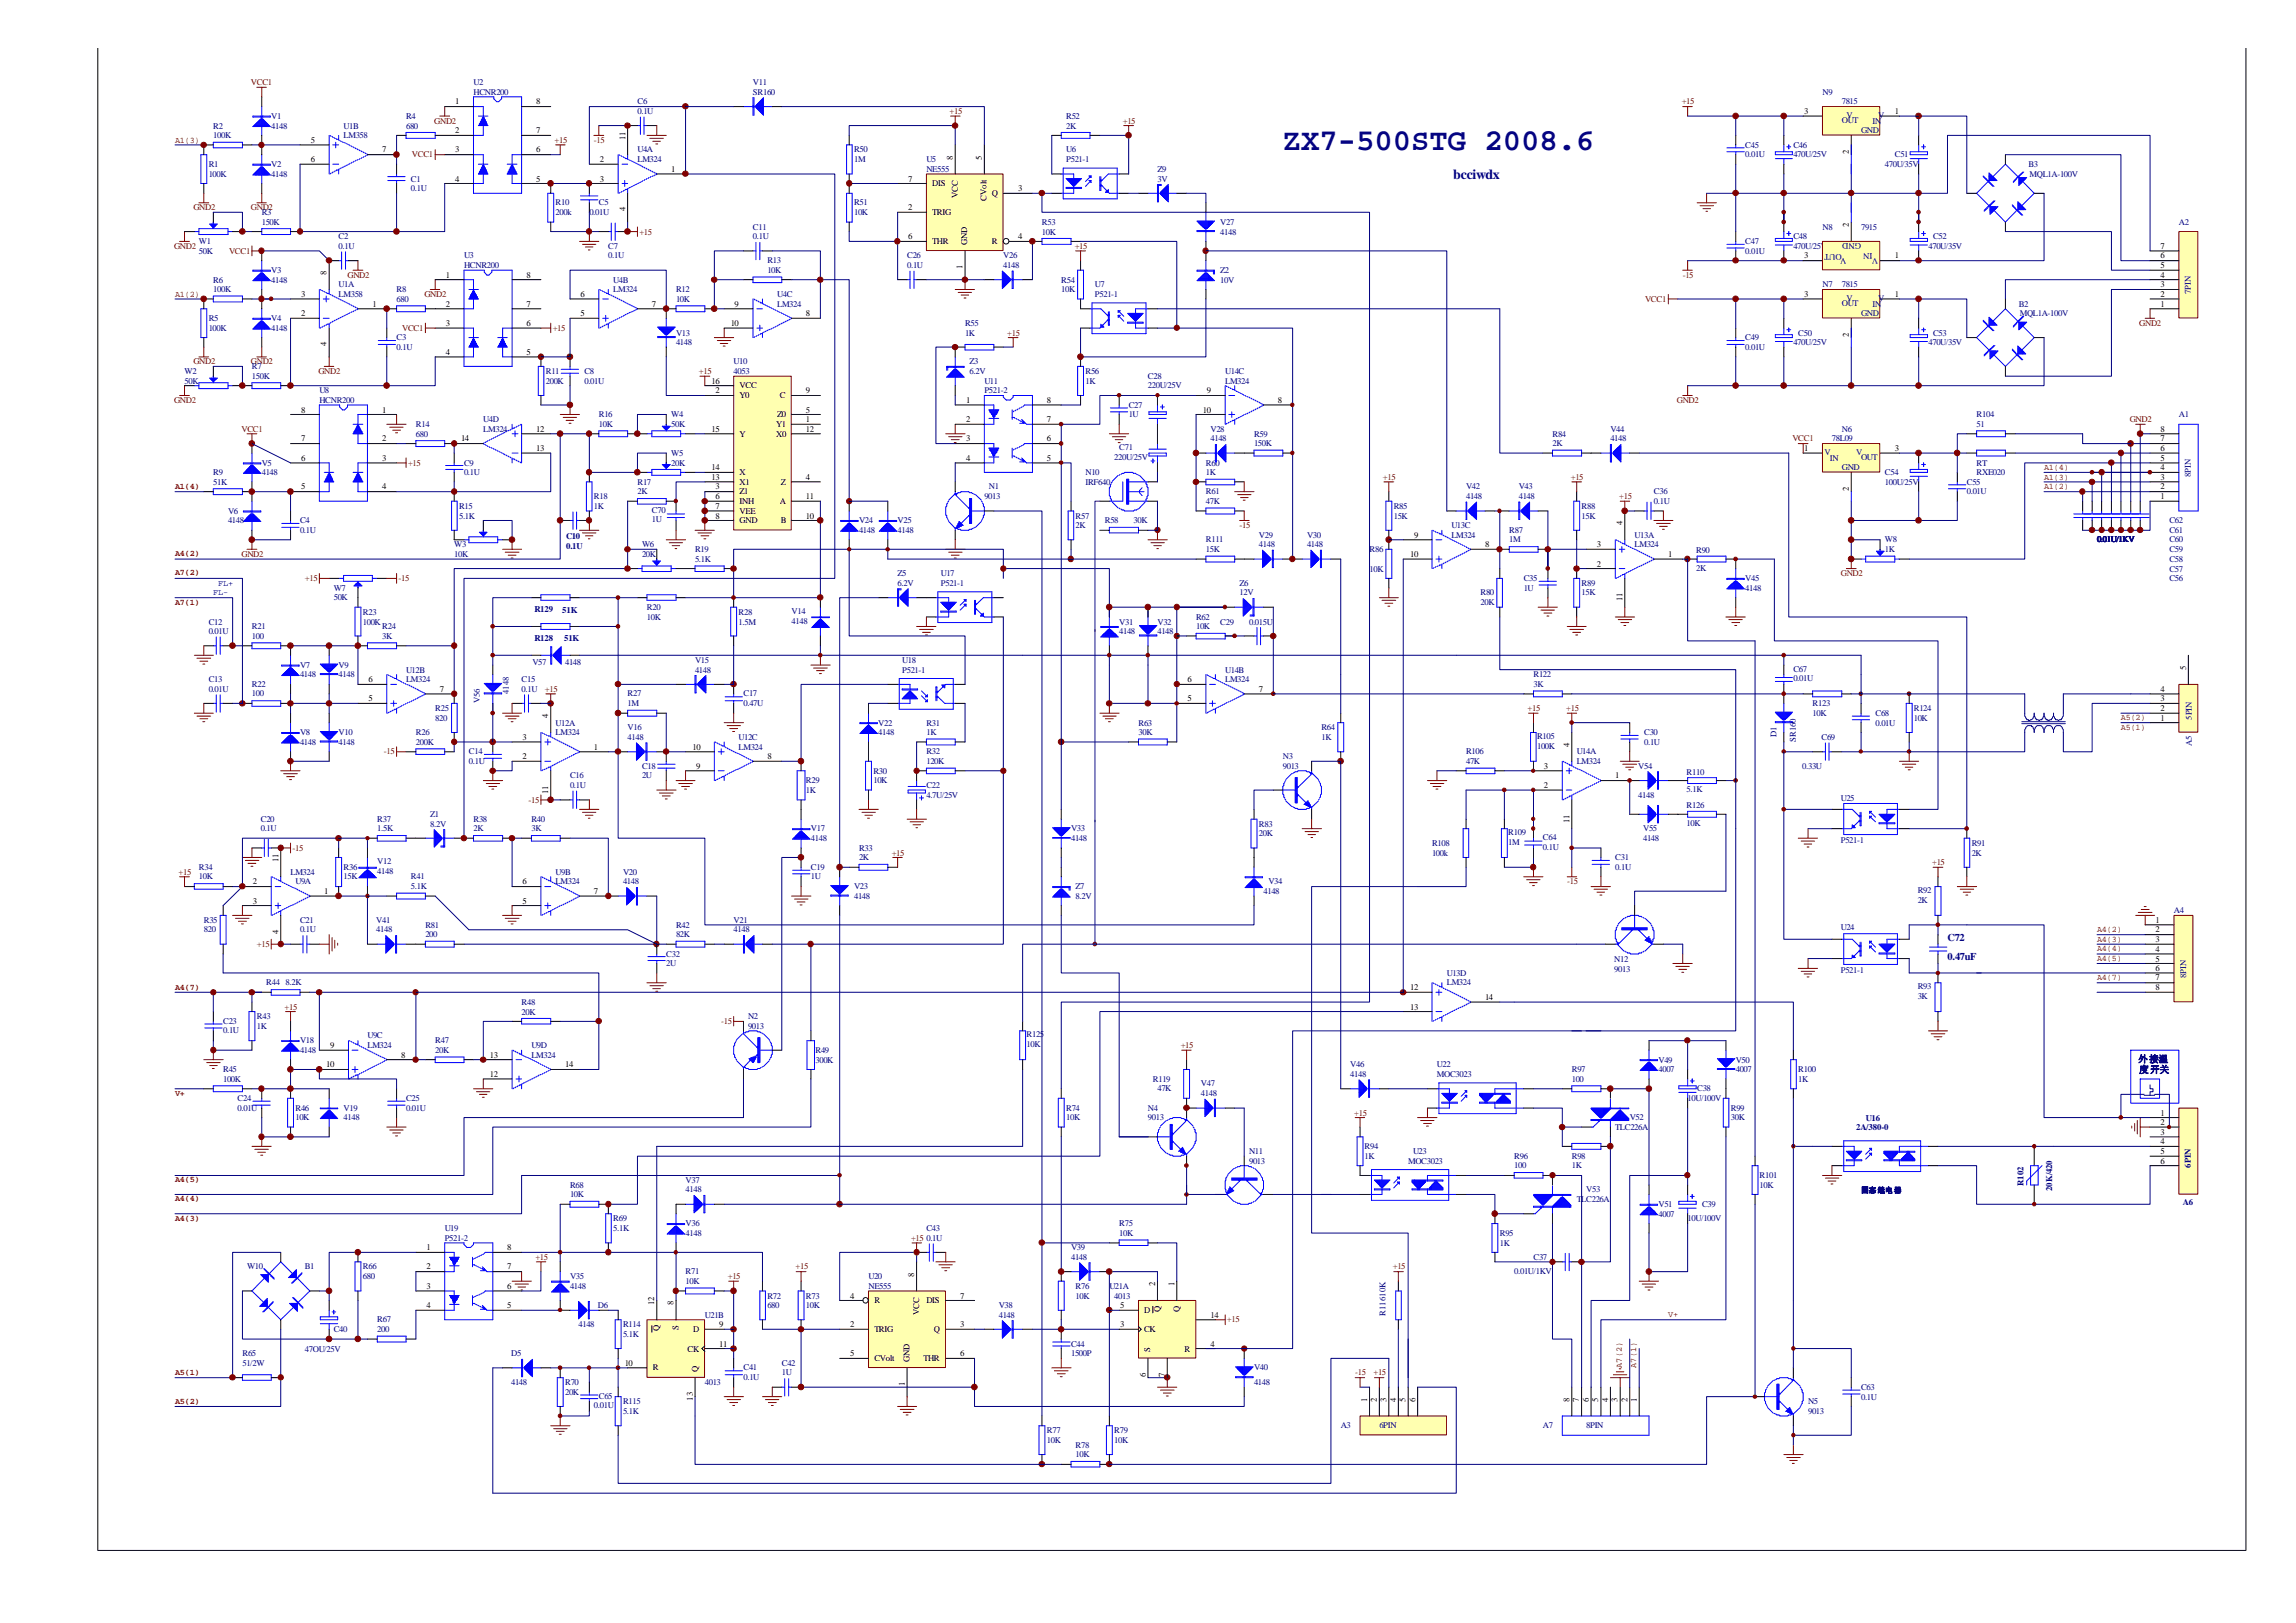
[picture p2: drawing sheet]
<svg xmlns="http://www.w3.org/2000/svg" width="297mm" height="210mm" viewBox="0 0 297 210" stroke-linecap="round" stroke-linejoin="round" font-family="sans-serif">
<defs><g id="words">
<text font-size="4" fill="#000080" x="165.9" y="19.5">ZX7-500STG 2008.6</text>
<text font-size="1.8" fill="#000080" x="188" y="23.1">bcciwdx</text>
<g font-size="1.4" fill="#000080">
<text x="251.9" y="121.7">C72</text>
<text x="251.9" y="124.2">0.47uF</text>
</g>
<g font-size="1.2" fill="#000080">
<text x="276.6" y="137.4">外接温</text>
<text x="276.7" y="138.8">度开关</text>
</g>
<g font-size="1.1" fill="#800000">
<text x="32.5" y="11">VCC1</text>
<text x="56.2" y="16">GND2</text>
<text x="122.8" y="14.8">+15</text>
<text x="145.2" y="16">+15</text>
<text x="217.5" y="13.5">+15</text>
<text x="22.6" y="18.4">A1(3)</text>
<text x="53.3" y="20.4">VCC1</text>
<text x="71.7" y="18.5">+15</text>
<text x="76.8" y="18.5">-15</text>
<text x="25" y="27.2">GND2</text>
<text x="32.5" y="27.2">GND2</text>
<text x="22.5" y="32.2">GND2</text>
<text x="29.6" y="32.8">VCC1</text>
<text x="45" y="35.9">GND2</text>
<text x="82.7" y="30.3">+15</text>
<text x="139" y="32.2">+15</text>
<text x="217.7" y="35.9">-15</text>
<text x="22.6" y="38.4">A1(2)</text>
<text x="54.9" y="38.4">GND2</text>
<text x="212.8" y="39.1">VCC1</text>
<text x="25" y="47.2">GND2</text>
<text x="32.5" y="47.2">GND2</text>
<text x="52" y="42.8">VCC1</text>
<text x="71.5" y="42.8">+15</text>
<text x="130.3" y="43.4">+15</text>
<text x="276.7" y="42.2">GND2</text>
<text x="22.5" y="52.1">GND2</text>
<text x="41.2" y="48.4">GND2</text>
<text x="90.4" y="48.4">+15</text>
<text x="216.9" y="52.1">GND2</text>
<text x="31.2" y="55.9">VCC1</text>
<text x="231.9" y="57.1">VCC1</text>
<text x="275.5" y="54.6">GND2</text>
<text x="22.6" y="63.2">A1(4)</text>
<text x="52.8" y="60.2">+15</text>
<text x="178.9" y="62.1">+15</text>
<text x="203.2" y="62.1">+15</text>
<text x="209.5" y="64.6">+15</text>
<text x="264.4" y="60.8">A1(4)</text>
<text x="264.4" y="62.1">A1(3)</text>
<text x="264.4" y="63.3">A1(2)</text>
<text x="22.6" y="72">A4(2)</text>
<text x="160.4" y="68.3">-15</text>
<text x="22.6" y="74.5">A7(2)</text>
<text x="31.2" y="72">GND2</text>
<text x="39.4" y="75.2">+15</text>
<text x="51.6" y="75.2">-15</text>
<text x="238.1" y="74.5">GND2</text>
<text x="22.6" y="78.2">A7(1)</text>
<text x="70.5" y="89.5">+15</text>
<text x="197.6" y="92">+15</text>
<text x="202.6" y="92">+15</text>
<text x="274.4" y="93.2">A5(2)</text>
<text x="274.4" y="94.4">A5(1)</text>
<text x="49.6" y="97.6">-15</text>
<text x="68.4" y="103.8">-15</text>
<text x="23.1" y="113.2">+15</text>
<text x="37.8" y="110.1">-15</text>
<text x="115.4" y="110.7">+15</text>
<text x="249.9" y="111.9">+15</text>
<text x="202.7" y="114.4">-15</text>
<text x="33.2" y="122.5">+15</text>
<text x="271.3" y="124.4">A4(5)</text>
<text x="271.3" y="123.1">A4(4)</text>
<text x="271.3" y="121.9">A4(3)</text>
<text x="271.3" y="120.6">A4(2)</text>
<text x="22.6" y="128.1">A4(7)</text>
<text x="36.8" y="130.6">+15</text>
<text x="271.3" y="126.8">A4(7)</text>
<text x="93.3" y="132.5">-15</text>
<text x="152.7" y="135.6">+15</text>
<text x="22.6" y="141.8">V+</text>
<text x="175.2" y="144.3">+15</text>
<text x="22.6" y="153">A4(5)</text>
<text x="22.6" y="155.4">A4(4)</text>
<text x="22.6" y="157.9">A4(3)</text>
<text x="117.8" y="160.5">+15</text>
<text x="69.2" y="163">+15</text>
<text x="94.1" y="165.5">+15</text>
<text x="102.9" y="164.2">+15</text>
<text x="180.2" y="164.2">+15</text>
<text x="158.7" y="171.1">+15</text>
<text x="215.8" y="170.5">V+</text>
<text x="22.6" y="177.9">A5(1)</text>
<text x="175.3" y="178">-15</text>
<text x="177.7" y="178">+15</text>
<text x="209.8" y="177" transform="rotate(-90 209.8 177)">A7(2)</text>
<text x="211.7" y="177" transform="rotate(-90 211.7 177)">A7(1)</text>
<text x="22.6" y="181.6">A5(2)</text>
</g>
<g font-size="1.1" fill="#000080">
<text x="61.2" y="11">U2</text>
<text x="97.4" y="11">V11</text>
<text x="27.6" y="16.6">R2</text>
<text x="27.6" y="17.9">100K</text>
<text x="35.1" y="15.4">V1</text>
<text x="35.1" y="16.6">4148</text>
<text x="44.4" y="16.6">U1B</text>
<text x="44.4" y="17.9">LM358</text>
<text x="52.5" y="15.4">R4</text>
<text x="52.5" y="16.6">680</text>
<text x="61.2" y="12.3">HCNR200</text>
<text x="82.5" y="13.5">C6</text>
<text x="82.5" y="14.8">0.1U</text>
<text x="97.4" y="12.3">SR160</text>
<text x="137.9" y="15.4">R52</text>
<text x="137.9" y="16.6">2K</text>
<text x="235.7" y="12.3">N9</text>
<text x="238.2" y="15.9">OUT</text>
<text x="238.2" y="13.5">7815</text>
<text x="238.8" y="15.2">V</text>
<text x="240.7" y="17.2">GND</text>
<text x="242.2" y="16">IN</text>
<text x="242.9" y="15.2">V</text>
<text x="27" y="21.6">R1</text>
<text x="27" y="22.9">100K</text>
<text x="35.1" y="21.6">V2</text>
<text x="35.1" y="22.9">4148</text>
<text x="53.2" y="23.5">C1</text>
<text x="82.5" y="19.7">U4A</text>
<text x="82.5" y="21">LM324</text>
<text x="110.5" y="19.7">R50</text>
<text x="110.5" y="21">1M</text>
<text x="119.8" y="21">U5</text>
<text x="119.8" y="22.2">NE555</text>
<text x="137.9" y="19.7">U6</text>
<text x="137.9" y="21">P521-1</text>
<text x="149.7" y="22.2">Z9</text>
<text x="149.7" y="23.5">3V</text>
<text x="225.8" y="19.1">C45</text>
<text x="225.8" y="20.4">0.01U</text>
<text x="232" y="19.1">C46</text>
<text x="232" y="20.4">470U/25V</text>
<text x="243.8" y="21.6">470U/35V</text>
<text x="245.1" y="20.4">C51</text>
<text x="262.4" y="21.6">B3</text>
<text x="262.5" y="22.9">MQL1A-100V</text>
<text x="33.9" y="27.8">R3</text>
<text x="33.9" y="29.1">150K</text>
<text x="53.2" y="24.7">0.1U</text>
<text x="71.9" y="26.6">R10</text>
<text x="71.9" y="27.8">200k</text>
<text x="76.2" y="27.8">0.01U</text>
<text x="77.5" y="26.6">C5</text>
<text x="97.4" y="29.7">C11</text>
<text x="110.5" y="26.6">R51</text>
<text x="110.5" y="27.8">10K</text>
<text x="134.8" y="29.1">R53</text>
<text x="157.9" y="29.1">V27</text>
<text x="235.7" y="29.7">N8</text>
<text x="240.7" y="29.7">7915</text>
<text x="281.8" y="29.1">A2</text>
<text x="25.7" y="31.6">W1</text>
<text x="25.7" y="32.8">50K</text>
<text x="35.1" y="35.3">V3</text>
<text x="43.8" y="30.9">C2</text>
<text x="43.8" y="32.2">0.1U</text>
<text x="60" y="33.4">U3</text>
<text x="60" y="34.7">HCNR200</text>
<text x="78.7" y="32.2">C7</text>
<text x="78.7" y="33.4">0.1U</text>
<text x="97.4" y="30.9">0.1U</text>
<text x="99.3" y="34.1">R13</text>
<text x="99.3" y="35.3">10K</text>
<text x="117.3" y="33.4">C26</text>
<text x="117.3" y="34.7">0.1U</text>
<text x="129.8" y="33.4">V26</text>
<text x="129.8" y="34.7">4148</text>
<text x="134.8" y="30.3">10K</text>
<text x="157.9" y="35.3">Z2</text>
<text x="157.9" y="30.3">4148</text>
<text x="225.8" y="31.6">C47</text>
<text x="225.8" y="32.8">0.01U</text>
<text x="232" y="30.9">C48</text>
<text x="232" y="32.2">470U/25V</text>
<text x="238.2" y="32.8" transform="rotate(-180 238.2 32.8)">OUT</text>
<text x="238.8" y="33.4" transform="rotate(-180 238.8 33.4)">V</text>
<text x="240.7" y="31.4" transform="rotate(-180 240.7 31.4)">GND</text>
<text x="242.2" y="32.7" transform="rotate(-180 242.2 32.7)">IN</text>
<text x="242.9" y="33.4" transform="rotate(-180 242.9 33.4)">V</text>
<text x="249.5" y="32.2">470U/35V</text>
<text x="250.1" y="30.9">C52</text>
<text x="27" y="41.5">R5</text>
<text x="27.6" y="36.6">R6</text>
<text x="27.6" y="37.8">100K</text>
<text x="35.1" y="41.5">V4</text>
<text x="35.1" y="36.6">4148</text>
<text x="43.8" y="37.2">U1A</text>
<text x="43.8" y="38.4">LM358</text>
<text x="51.3" y="37.8">R8</text>
<text x="51.3" y="39.1">680</text>
<text x="79.3" y="36.6">U4B</text>
<text x="79.3" y="37.8">LM324</text>
<text x="87.5" y="37.8">R12</text>
<text x="87.5" y="39.1">10K</text>
<text x="100.5" y="38.4">U4C</text>
<text x="100.5" y="39.7">LM324</text>
<text x="137.3" y="36.6">R54</text>
<text x="137.3" y="37.8">10K</text>
<text x="141.6" y="37.2">U7</text>
<text x="141.6" y="38.4">P521-1</text>
<text x="157.9" y="36.6">10V</text>
<text x="235.7" y="37.2">N7</text>
<text x="238.2" y="39.5">OUT</text>
<text x="238.2" y="37.2">7815</text>
<text x="238.8" y="38.9">V</text>
<text x="240.7" y="40.9">GND</text>
<text x="242.2" y="39.7">IN</text>
<text x="242.9" y="38.9">V</text>
<text x="261.1" y="39.7">B2</text>
<text x="261.3" y="40.9">MQL1A-100V</text>
<text x="283.4" y="38.1" transform="rotate(-90 283.4 38.1)">7PIN</text>
<text x="27" y="42.8">100K</text>
<text x="32.6" y="47.8">R7</text>
<text x="35.1" y="42.8">4148</text>
<text x="51.3" y="44">C3</text>
<text x="51.3" y="45.3">0.1U</text>
<text x="87.5" y="43.4">V13</text>
<text x="87.5" y="44.7">4148</text>
<text x="94.9" y="47.2">U10</text>
<text x="124.8" y="42.2">R55</text>
<text x="124.8" y="43.4">1K</text>
<text x="125.4" y="47.2">Z3</text>
<text x="225.8" y="44">C49</text>
<text x="225.8" y="45.3">0.01U</text>
<text x="232" y="44.7">470U/25V</text>
<text x="232.6" y="43.4">C50</text>
<text x="249.5" y="44.7">470U/35V</text>
<text x="250.1" y="43.4">C53</text>
<text x="23.9" y="48.4">W2</text>
<text x="23.9" y="49.6">50K</text>
<text x="32.6" y="49">150K</text>
<text x="41.3" y="50.9">U8</text>
<text x="41.3" y="52.1">HCNR200</text>
<text x="70.6" y="48.4">R11</text>
<text x="70.6" y="49.6">200K</text>
<text x="75.6" y="48.4">C8</text>
<text x="75.6" y="49.6">0.01U</text>
<text x="94.9" y="48.4">4053</text>
<text x="125.4" y="48.4">6.2V</text>
<text x="127.3" y="49.6">U11</text>
<text x="127.3" y="50.9">P521-2</text>
<text x="140.4" y="48.4">R56</text>
<text x="140.4" y="49.6">1K</text>
<text x="146" y="52.7">C27</text>
<text x="148.5" y="49">C28</text>
<text x="148.5" y="50.2">220U/25V</text>
<text x="158.5" y="48.4">U14C</text>
<text x="158.5" y="49.6">LM324</text>
<text x="53.8" y="55.2">R14</text>
<text x="53.8" y="56.5">680</text>
<text x="62.5" y="54.6">U4D</text>
<text x="62.5" y="55.9">LM324</text>
<text x="77.5" y="54">R16</text>
<text x="77.5" y="55.2">10K</text>
<text x="86.8" y="59">W5</text>
<text x="86.8" y="54">W4</text>
<text x="86.8" y="55.2">50K</text>
<text x="144.1" y="59.5">220U/25V</text>
<text x="144.8" y="58.2">C71</text>
<text x="146" y="54">1U</text>
<text x="156.6" y="55.9">V28</text>
<text x="156.6" y="57.1">4148</text>
<text x="162.2" y="56.5">R59</text>
<text x="162.2" y="57.7">150K</text>
<text x="200.8" y="56.5">R84</text>
<text x="200.8" y="57.7">2K</text>
<text x="208.3" y="55.9">V44</text>
<text x="208.3" y="57.1">4148</text>
<text x="236" y="58.9">V</text>
<text x="236.7" y="59.6">IN</text>
<text x="237" y="57.1">78L09</text>
<text x="238.2" y="55.9">N6</text>
<text x="240.1" y="58.9">V</text>
<text x="240.7" y="59.5">OUT</text>
<text x="255.7" y="54">R104</text>
<text x="255.7" y="55.2">51</text>
<text x="281.8" y="54">A1</text>
<text x="27.6" y="61.5">R9</text>
<text x="27.6" y="62.7">51K</text>
<text x="33.9" y="60.2">V5</text>
<text x="33.9" y="61.5">4148</text>
<text x="59.4" y="65.8">R15</text>
<text x="60" y="60.2">C9</text>
<text x="60" y="61.5">0.1U</text>
<text x="76.8" y="64.6">R18</text>
<text x="76.8" y="65.8">1K</text>
<text x="82.5" y="62.7">R17</text>
<text x="82.5" y="64">2K</text>
<text x="86.8" y="60.2">20K</text>
<text x="127.3" y="64.6">9013</text>
<text x="127.9" y="63.3">N1</text>
<text x="140.4" y="61.5">N10</text>
<text x="140.4" y="62.7">IRF640</text>
<text x="156" y="60.2">R60</text>
<text x="156" y="61.5">1K</text>
<text x="156" y="64">R61</text>
<text x="156" y="65.2">47K</text>
<text x="180.3" y="65.8">R85</text>
<text x="189.6" y="63.3">V42</text>
<text x="189.6" y="64.6">4148</text>
<text x="196.5" y="63.3">V43</text>
<text x="196.5" y="64.6">4148</text>
<text x="204.6" y="65.8">R88</text>
<text x="213.9" y="64">C36</text>
<text x="213.9" y="65.2">0.1U</text>
<text x="238.2" y="60.9">GND</text>
<text x="243.8" y="61.5">C54</text>
<text x="243.8" y="62.7">100U/25V</text>
<text x="254.4" y="62.7">C55</text>
<text x="254.4" y="64">0.01U</text>
<text x="255.7" y="60.2">RT</text>
<text x="255.7" y="61.5">RXE020</text>
<text x="283.4" y="61.8" transform="rotate(-90 283.4 61.8)">8PIN</text>
<text x="29.5" y="66.5">V6</text>
<text x="29.5" y="67.7">4148</text>
<text x="38.8" y="67.7">C4</text>
<text x="38.8" y="69">0.1U</text>
<text x="58.8" y="70.8">W3</text>
<text x="59.4" y="67.1">5.1K</text>
<text x="73.2" y="69.8">C10</text>
<text x="73.2" y="71">0.1U</text>
<text x="83.1" y="70.8">W6</text>
<text x="84.3" y="66.3">C70</text>
<text x="84.3" y="67.6">1U</text>
<text x="89.9" y="71.5">R19</text>
<text x="111.1" y="67.7">V24</text>
<text x="111.1" y="69">4148</text>
<text x="116.1" y="67.7">V25</text>
<text x="116.1" y="69">4148</text>
<text x="139.1" y="67.1">R57</text>
<text x="139.1" y="68.3">2K</text>
<text x="142.9" y="67.7">R58</text>
<text x="146.6" y="67.7">30K</text>
<text x="156" y="70.2">R111</text>
<text x="156" y="71.5">15K</text>
<text x="162.8" y="69.6">V29</text>
<text x="162.8" y="70.8">4148</text>
<text x="169.1" y="69.6">V30</text>
<text x="169.1" y="70.8">4148</text>
<text x="177.2" y="71.5">R86</text>
<text x="180.3" y="67.1">15K</text>
<text x="187.7" y="68.3">U13C</text>
<text x="187.7" y="69.6">LM324</text>
<text x="195.2" y="69">R87</text>
<text x="195.2" y="70.2">1M</text>
<text x="204.6" y="67.1">15K</text>
<text x="211.4" y="69.6">U13A</text>
<text x="211.4" y="70.8">LM324</text>
<text x="219.4" y="71.6">R90</text>
<text x="243.8" y="70.2">W8</text>
<text x="243.8" y="71.5">1K</text>
<text x="271.3" y="70.2">0.01U/1KV</text>
<text x="280.6" y="71.5">C59</text>
<text x="280.6" y="70.2">C60</text>
<text x="280.6" y="69">C61</text>
<text x="280.6" y="67.7">C62</text>
<text x="27.6" y="77">FL-</text>
<text x="28.2" y="75.8">FL+</text>
<text x="43.2" y="76.4">W7</text>
<text x="43.2" y="77.7">50K</text>
<text x="58.8" y="72">10K</text>
<text x="83.1" y="72">20K</text>
<text x="89.9" y="72.7">5.1K</text>
<text x="116.1" y="74.5">Z5</text>
<text x="116.1" y="75.8">6.2V</text>
<text x="121.7" y="74.5">U17</text>
<text x="121.7" y="75.8">P521-1</text>
<text x="160.4" y="75.8">Z6</text>
<text x="160.4" y="77">12V</text>
<text x="177.2" y="73.9">10K</text>
<text x="191.5" y="77">R80</text>
<text x="197.1" y="75.2">C35</text>
<text x="197.1" y="76.4">1U</text>
<text x="204.6" y="75.8">R89</text>
<text x="204.6" y="77">15K</text>
<text x="219.4" y="73.8">2K</text>
<text x="225.8" y="75.2">V45</text>
<text x="225.8" y="76.4">4148</text>
<text x="280.6" y="75.2">C56</text>
<text x="280.6" y="73.9">C57</text>
<text x="280.6" y="72.7">C58</text>
<text x="27" y="80.8">C12</text>
<text x="27" y="82">0.01U</text>
<text x="32.6" y="81.4">R21</text>
<text x="32.6" y="82.7">100</text>
<text x="46.9" y="79.5">R23</text>
<text x="46.9" y="80.8">100K</text>
<text x="49.4" y="81.4">R24</text>
<text x="49.4" y="82.7">3K</text>
<text x="69.1" y="79.2">R129</text>
<text x="69.1" y="83">R128</text>
<text x="72.7" y="79.3">51K</text>
<text x="73" y="83">51K</text>
<text x="83.7" y="78.9">R20</text>
<text x="83.7" y="80.2">10K</text>
<text x="95.5" y="79.5">R28</text>
<text x="95.5" y="80.8">1.5M</text>
<text x="102.4" y="79.4">V14</text>
<text x="102.4" y="80.7">4148</text>
<text x="144.8" y="80.8">V31</text>
<text x="144.8" y="82">4148</text>
<text x="149.7" y="80.8">V32</text>
<text x="149.7" y="82">4148</text>
<text x="154.7" y="80.2">R62</text>
<text x="154.7" y="81.4">10K</text>
<text x="157.9" y="80.8">C29</text>
<text x="161.6" y="80.8">0.015U</text>
<text x="191.5" y="78.3">20K</text>
<text x="27" y="88.3">C13</text>
<text x="27" y="89.5">0.01U</text>
<text x="32.6" y="88.9">R22</text>
<text x="38.8" y="86.4">V7</text>
<text x="38.8" y="87.6">4148</text>
<text x="43.8" y="86.4">V9</text>
<text x="43.8" y="87.6">4148</text>
<text x="52.5" y="87">U12B</text>
<text x="52.5" y="88.3">LM324</text>
<text x="65.8" y="89.8" transform="rotate(-90 65.8 89.8)">4148</text>
<text x="67.5" y="88.3">C15</text>
<text x="67.5" y="89.5">0.1U</text>
<text x="68.9" y="86">V57</text>
<text x="73.1" y="86">4148</text>
<text x="89.9" y="85.8">V15</text>
<text x="89.9" y="87">4148</text>
<text x="116.7" y="85.8">U18</text>
<text x="116.7" y="87">P521-1</text>
<text x="158.5" y="87">U14B</text>
<text x="158.5" y="88.3">LM324</text>
<text x="198.4" y="87.6">R122</text>
<text x="198.4" y="88.9">3K</text>
<text x="232" y="86.9">C67</text>
<text x="232" y="88.1">0.01U</text>
<text x="32.6" y="90.1">100</text>
<text x="38.8" y="95.1">V8</text>
<text x="43.8" y="95.1">V10</text>
<text x="53.8" y="95.1">R26</text>
<text x="56.3" y="92">R25</text>
<text x="56.3" y="93.3">820</text>
<text x="62.1" y="91" transform="rotate(-90 62.1 91)">V56</text>
<text x="71.9" y="93.9">U12A</text>
<text x="71.9" y="95.1">LM324</text>
<text x="81.2" y="90.1">R27</text>
<text x="81.2" y="91.4">1M</text>
<text x="81.2" y="94.5">V16</text>
<text x="81.2" y="95.8">4148</text>
<text x="95.5" y="95.8">U12C</text>
<text x="96.2" y="90.1">C17</text>
<text x="96.2" y="91.4">0.47U</text>
<text x="113.6" y="93.9">V22</text>
<text x="113.6" y="95.1">4148</text>
<text x="119.8" y="93.9">R31</text>
<text x="119.8" y="95.1">1K</text>
<text x="147.3" y="93.9">R63</text>
<text x="147.3" y="95.1">30K</text>
<text x="170.9" y="94.5">R64</text>
<text x="170.9" y="95.8">1K</text>
<text x="198.8" y="95.6">R105</text>
<text x="212.7" y="95.1">C30</text>
<text x="229.8" y="95.4" transform="rotate(-90 229.8 95.4)">D1</text>
<text x="234.5" y="91.4">R123</text>
<text x="234.5" y="92.6">10K</text>
<text x="235.6" y="95.8">C69</text>
<text x="242.6" y="92.6">C68</text>
<text x="242.6" y="93.9">0.01U</text>
<text x="247.6" y="92">R124</text>
<text x="247.6" y="93.3">10K</text>
<text x="283.5" y="93.1" transform="rotate(-90 283.5 93.1)">5PIN</text>
<text x="38.8" y="96.3">4148</text>
<text x="43.8" y="96.3">4148</text>
<text x="53.8" y="96.3">200K</text>
<text x="60.7" y="97.6">C14</text>
<text x="60.7" y="98.8">0.1U</text>
<text x="73.7" y="100.7">C16</text>
<text x="73.7" y="102">0.1U</text>
<text x="83.1" y="99.5">C18</text>
<text x="83.1" y="100.7">2U</text>
<text x="95.5" y="97">LM324</text>
<text x="104.3" y="101.3">R29</text>
<text x="113" y="100.1">R30</text>
<text x="113" y="101.3">10K</text>
<text x="119.8" y="97.6">R32</text>
<text x="119.8" y="98.8">120K</text>
<text x="119.8" y="102">C22</text>
<text x="165.9" y="98.2">N3</text>
<text x="165.9" y="99.5">9013</text>
<text x="189.6" y="97.6">R106</text>
<text x="189.6" y="98.8">47K</text>
<text x="198.8" y="96.9">100K</text>
<text x="204" y="97.6">U14A</text>
<text x="204" y="98.8">LM324</text>
<text x="211.9" y="99.5">V54</text>
<text x="212.7" y="96.3">0.1U</text>
<text x="218.2" y="100.2">R110</text>
<text x="232.3" y="96" transform="rotate(-90 232.3 96)">SR160</text>
<text x="233.1" y="99.5">0.33U</text>
<text x="283.5" y="96.5" transform="rotate(-90 283.5 96.5)">A5</text>
<text x="33.7" y="106.3">C20</text>
<text x="33.7" y="107.6">0.1U</text>
<text x="48.8" y="106.3">R37</text>
<text x="48.8" y="107.6">1.5K</text>
<text x="55.7" y="105.7">Z1</text>
<text x="55.7" y="107">8.2V</text>
<text x="61.2" y="106.3">R38</text>
<text x="61.2" y="107.6">2K</text>
<text x="68.7" y="106.3">R40</text>
<text x="68.7" y="107.6">3K</text>
<text x="104.3" y="102.6">1K</text>
<text x="104.9" y="107.6">V17</text>
<text x="119.8" y="103.2">4.7U/25V</text>
<text x="138.5" y="107.6">V33</text>
<text x="162.8" y="107">R83</text>
<text x="211.9" y="103.2">4148</text>
<text x="212.5" y="107.6">V55</text>
<text x="218.2" y="102.5">5.1K</text>
<text x="218.2" y="104.6">R126</text>
<text x="218.2" y="106.8">10K</text>
<text x="238.1" y="103.6">U25</text>
<text x="25.7" y="112.6">R34</text>
<text x="25.7" y="113.8">10K</text>
<text x="37.6" y="113.2">LM324</text>
<text x="44.4" y="112.6">R36</text>
<text x="44.4" y="113.8">15K</text>
<text x="48.8" y="111.8">V12</text>
<text x="48.8" y="113.1">4148</text>
<text x="53.2" y="113.8">R41</text>
<text x="71.9" y="113.2">U9B</text>
<text x="80.6" y="113.2">V20</text>
<text x="104.9" y="108.8">4148</text>
<text x="104.9" y="112.6">C19</text>
<text x="104.9" y="113.8">1U</text>
<text x="111.1" y="110.1">R33</text>
<text x="111.1" y="111.3">2K</text>
<text x="138.5" y="108.8">4148</text>
<text x="162.8" y="108.2">20K</text>
<text x="185.2" y="109.4">R108</text>
<text x="185.2" y="110.7">100k</text>
<text x="195.1" y="108.1">R109</text>
<text x="195.1" y="109.3">1M</text>
<text x="199.6" y="108.7">C64</text>
<text x="199.6" y="109.9">0.1U</text>
<text x="208.9" y="111.3">C31</text>
<text x="208.9" y="112.6">0.1U</text>
<text x="212.5" y="108.8">4148</text>
<text x="238.1" y="109.1">P521-1</text>
<text x="255.1" y="109.4">R91</text>
<text x="255.1" y="110.7">2K</text>
<text x="26.4" y="119.4">R35</text>
<text x="38.2" y="114.4">U9A</text>
<text x="38.8" y="119.4">C21</text>
<text x="48.7" y="119.4">V41</text>
<text x="53.2" y="115.1">5.1K</text>
<text x="71.9" y="114.4">LM324</text>
<text x="80.6" y="114.4">4148</text>
<text x="94.9" y="119.4">V21</text>
<text x="110.5" y="115.1">V23</text>
<text x="110.5" y="116.3">4148</text>
<text x="139.1" y="115.1">Z7</text>
<text x="139.1" y="116.3">8.2V</text>
<text x="163.4" y="115.7">4148</text>
<text x="164.1" y="114.4">V34</text>
<text x="248.1" y="115.6">R92</text>
<text x="248.1" y="116.8">2K</text>
<text x="281.2" y="118.1">A4</text>
<text x="26.4" y="120.6">820</text>
<text x="38.8" y="120.6">0.1U</text>
<text x="48.7" y="120.6">4148</text>
<text x="55" y="120">R81</text>
<text x="55" y="121.3">200</text>
<text x="86.2" y="123.8">C32</text>
<text x="86.2" y="125">2U</text>
<text x="87.5" y="120">R42</text>
<text x="87.5" y="121.3">82K</text>
<text x="94.9" y="120.6">4148</text>
<text x="208.8" y="124.5">N12</text>
<text x="208.8" y="125.8">9013</text>
<text x="238.1" y="120.4">U24</text>
<text x="238.1" y="125.9">P521-1</text>
<text x="33.2" y="131.9">R43</text>
<text x="34.5" y="127.5">R44</text>
<text x="36.9" y="127.5">8.2K</text>
<text x="67.5" y="130">R48</text>
<text x="67.5" y="131.3">20K</text>
<text x="96.8" y="131.9">N2</text>
<text x="187.1" y="126.3">U13D</text>
<text x="187.1" y="127.5">LM324</text>
<text x="248.1" y="128">R93</text>
<text x="248.1" y="129.2">3K</text>
<text x="282.8" y="126.5" transform="rotate(-90 282.8 126.5)">8PIN</text>
<text x="28.9" y="132.5">C23</text>
<text x="28.9" y="133.7">0.1U</text>
<text x="33.2" y="133.1">1K</text>
<text x="38.8" y="135">V18</text>
<text x="38.8" y="136.2">4148</text>
<text x="47.5" y="134.4">U9C</text>
<text x="47.5" y="135.6">LM324</text>
<text x="56.3" y="135">R47</text>
<text x="56.3" y="136.2">20K</text>
<text x="68.7" y="135.6">U9D</text>
<text x="68.7" y="136.9">LM324</text>
<text x="96.8" y="133.1">9013</text>
<text x="105.5" y="136.2">R49</text>
<text x="105.5" y="137.5">300K</text>
<text x="132.8" y="134.2">R125</text>
<text x="132.8" y="135.5">10K</text>
<text x="214.5" y="137.5">V49</text>
<text x="224.5" y="137.5">V50</text>
<text x="28.9" y="138.7">R45</text>
<text x="28.9" y="140">100K</text>
<text x="30.7" y="142.4">C24</text>
<text x="30.7" y="143.7">0.01U</text>
<text x="38.2" y="143.7">R46</text>
<text x="44.4" y="143.7">V19</text>
<text x="52.5" y="142.4">C25</text>
<text x="52.5" y="143.7">0.01U</text>
<text x="137.9" y="143.7">R74</text>
<text x="148.5" y="143.7">N4</text>
<text x="149.1" y="140">R119</text>
<text x="149.7" y="141.2">47K</text>
<text x="155.4" y="140.6">V47</text>
<text x="155.4" y="141.9">4148</text>
<text x="174.7" y="138.1">V46</text>
<text x="174.7" y="139.4">4148</text>
<text x="185.9" y="138.1">U22</text>
<text x="185.9" y="139.4">MOC3023</text>
<text x="203.3" y="138.7">R97</text>
<text x="203.3" y="140">100</text>
<text x="214.5" y="138.7">4007</text>
<text x="218.3" y="142.4">10U/100V</text>
<text x="219.5" y="141.2">C38</text>
<text x="223.9" y="143.7">R99</text>
<text x="224.5" y="138.7">4007</text>
<text x="232.6" y="138.7">R100</text>
<text x="232.6" y="140">1K</text>
<text x="38.2" y="144.9">10K</text>
<text x="44.4" y="144.9">4148</text>
<text x="137.9" y="144.9">10K</text>
<text x="148.5" y="144.9">9013</text>
<text x="161.6" y="149.3">N11</text>
<text x="176.5" y="148.7">R94</text>
<text x="176.5" y="149.9">1K</text>
<text x="182.8" y="149.3">U23</text>
<text x="195.9" y="149.9">R96</text>
<text x="203.3" y="149.9">R98</text>
<text x="208.9" y="146.2">TLC226A</text>
<text x="210.8" y="144.9">V52</text>
<text x="223.9" y="144.9">30K</text>
<text x="240.1" y="146.3">2A/380-0</text>
<text x="241.3" y="145">U16</text>
<text x="73.7" y="153.7">R68</text>
<text x="73.7" y="154.9">10K</text>
<text x="88.7" y="153.1">V37</text>
<text x="88.7" y="154.3">4148</text>
<text x="161.6" y="150.6">9013</text>
<text x="182.2" y="150.6">MOC3023</text>
<text x="195.9" y="151.2">100</text>
<text x="203.3" y="151.2">1K</text>
<text x="204" y="155.5">TLC226A</text>
<text x="205.2" y="154.3">V53</text>
<text x="227.6" y="152.4">R101</text>
<text x="227.6" y="153.7">10K</text>
<text x="261.7" y="153.5" transform="rotate(-90 261.7 153.5)">R102</text>
<text x="265.5" y="154.1" transform="rotate(-90 265.5 154.1)">20K/420</text>
<text x="282.4" y="155.9">A6</text>
<text x="283.4" y="151.1" transform="rotate(-90 283.4 151.1)">6PIN</text>
<text x="57.5" y="159.3">U19</text>
<text x="57.5" y="160.5">P521-2</text>
<text x="79.3" y="158">R69</text>
<text x="79.3" y="159.3">5.1K</text>
<text x="88.7" y="158.7">V36</text>
<text x="88.7" y="159.9">4148</text>
<text x="119.8" y="159.3">C43</text>
<text x="119.8" y="160.5">0.1U</text>
<text x="138.5" y="161.8">V39</text>
<text x="144.8" y="158.7">R75</text>
<text x="144.8" y="159.9">10K</text>
<text x="194" y="159.9">R95</text>
<text x="194" y="161.2">1K</text>
<text x="214.5" y="156.2">V51</text>
<text x="214.5" y="157.4">4007</text>
<text x="218.3" y="158">10U/100V</text>
<text x="220.2" y="156.2">C39</text>
<text x="32" y="164.2">W10</text>
<text x="39.4" y="164.2">B1</text>
<text x="46.9" y="164.2">R66</text>
<text x="46.9" y="165.5">680</text>
<text x="73.7" y="165.5">V35</text>
<text x="73.7" y="166.7">4148</text>
<text x="88.7" y="164.9">R71</text>
<text x="88.7" y="166.2">10K</text>
<text x="112.3" y="165.5">U20</text>
<text x="112.3" y="166.7">NE555</text>
<text x="138.5" y="163">4148</text>
<text x="139.1" y="166.7">R76</text>
<text x="143.5" y="166.7">U21A</text>
<text x="195.9" y="164.9">0.01U/1KV</text>
<text x="198.4" y="163">C37</text>
<text x="43.2" y="172.4">C40</text>
<text x="48.8" y="171.1">R67</text>
<text x="48.8" y="172.4">200</text>
<text x="74.8" y="171.7">4148</text>
<text x="77.3" y="169.2">D6</text>
<text x="80.6" y="171.7">R114</text>
<text x="80.6" y="173">5.1K</text>
<text x="91.2" y="170.5">U21B</text>
<text x="99.3" y="168">R72</text>
<text x="99.3" y="169.2">680</text>
<text x="104.3" y="168">R73</text>
<text x="104.3" y="169.2">10K</text>
<text x="129.2" y="169.2">V38</text>
<text x="129.2" y="170.5">4148</text>
<text x="139.1" y="168">10K</text>
<text x="144.1" y="168">4013</text>
<text x="179.2" y="170.3" transform="rotate(-90 179.2 170.3)">R11610K</text>
<text x="31.4" y="175.5">R65</text>
<text x="31.4" y="176.7">51/2W</text>
<text x="39.4" y="174.9">47OU/25V</text>
<text x="66.1" y="175.5">D5</text>
<text x="66.1" y="179.2">4148</text>
<text x="73.1" y="179.2">R70</text>
<text x="91.2" y="179.2">4013</text>
<text x="96.2" y="177.3">C41</text>
<text x="96.2" y="178.6">0.1U</text>
<text x="101.1" y="176.7">C42</text>
<text x="101.1" y="178">1U</text>
<text x="138.5" y="174.2">C44</text>
<text x="138.5" y="175.5">1500P</text>
<text x="162.2" y="177.3">V40</text>
<text x="162.2" y="179.2">4148</text>
<text x="240.7" y="179.8">C63</text>
<text x="73.1" y="180.5">20K</text>
<text x="76.8" y="182.2">0.01U</text>
<text x="77.5" y="181">C65</text>
<text x="80.6" y="181.7">R115</text>
<text x="80.6" y="183">5.1K</text>
<text x="135.4" y="185.5">R77</text>
<text x="144.1" y="185.5">R79</text>
<text x="173.4" y="184.8">A3</text>
<text x="178.4" y="184.8">6PIN</text>
<text x="199.6" y="184.8">A7</text>
<text x="205.2" y="184.8">8PIN</text>
<text x="233.9" y="181.7">N5</text>
<text x="233.9" y="183">9013</text>
<text x="240.7" y="181.1">0.1U</text>
<text x="135.4" y="186.7">10K</text>
<text x="139.1" y="187.3">R78</text>
<text x="139.1" y="188.5">10K</text>
<text x="144.1" y="186.7">10K</text>
</g>
<g font-size="1.1">
<text x="58.9" y="13.5">1</text>
<text x="58.9" y="17.2">2</text>
<text x="69.4" y="17.2">7</text>
<text x="69.4" y="13.5">8</text>
<text x="233.4" y="14.8">3</text>
<text x="245.1" y="14.8">1</text>
<text x="40.2" y="18.5">5</text>
<text x="40.2" y="21">6</text>
<text x="49.4" y="19.7">7</text>
<text x="58.9" y="19.7">3</text>
<text x="58.9" y="23.5">4</text>
<text x="69.4" y="23.5">5</text>
<text x="69.4" y="19.7">6</text>
<text x="77.6" y="23.5">3</text>
<text x="77.6" y="21">2</text>
<text x="80.9" y="18.2" transform="rotate(-90 80.9 18.2)">11</text>
<text x="86.8" y="22.2">1</text>
<text x="117.5" y="23.5">7</text>
<text x="123.3" y="20.7" transform="rotate(-90 123.3 20.7)">8</text>
<text x="127" y="20.7" transform="rotate(-90 127 20.7)">5</text>
<text x="239.2" y="19.9" transform="rotate(-90 239.2 19.9)">2</text>
<text x="80.9" y="27.3" transform="rotate(-90 80.9 27.3)">4</text>
<text x="117.5" y="27.2">2</text>
<text x="120.6" y="27.8">TRIG</text>
<text x="120.6" y="24.1">DIS</text>
<text x="123.9" y="25.6" transform="rotate(-90 123.9 25.6)">VCC</text>
<text x="127.6" y="26" transform="rotate(-90 127.6 26)">CVolt</text>
<text x="128.3" y="25.4">Q</text>
<text x="131.7" y="24.7">3</text>
<text x="239.2" y="29.4" transform="rotate(-90 239.2 29.4)">2</text>
<text x="42.2" y="35.6" transform="rotate(-90 42.2 35.6)">8</text>
<text x="57.7" y="35.9">1</text>
<text x="68.1" y="35.9">8</text>
<text x="117.5" y="30.9">6</text>
<text x="120.6" y="31.6">THR</text>
<text x="124.5" y="34.8" transform="rotate(-90 124.5 34.8)">1</text>
<text x="125.1" y="31.7" transform="rotate(-90 125.1 31.7)">GND</text>
<text x="128.3" y="31.6">R</text>
<text x="131.7" y="30.9">4</text>
<text x="233.4" y="33.4">3</text>
<text x="245.1" y="33.4">1</text>
<text x="279.5" y="35.9">4</text>
<text x="279.5" y="34.7">5</text>
<text x="279.5" y="33.4">6</text>
<text x="279.5" y="32.2">7</text>
<text x="38.9" y="38.4">3</text>
<text x="38.9" y="40.9">2</text>
<text x="48.2" y="39.7">1</text>
<text x="57.7" y="39.7">2</text>
<text x="68.1" y="39.7">7</text>
<text x="75.1" y="40.9">5</text>
<text x="75.1" y="38.4">6</text>
<text x="84.3" y="39.7">7</text>
<text x="95" y="39.7">9</text>
<text x="104.3" y="40.9">8</text>
<text x="233.4" y="38.4">3</text>
<text x="245.1" y="38.4">1</text>
<text x="279.5" y="39.7">1</text>
<text x="279.5" y="38.4">2</text>
<text x="279.5" y="37.2">3</text>
<text x="42.2" y="44.8" transform="rotate(-90 42.2 44.8)">4</text>
<text x="57.7" y="42.2">3</text>
<text x="57.7" y="45.9">4</text>
<text x="68.1" y="45.9">5</text>
<text x="68.1" y="42.2">6</text>
<text x="94.5" y="42.2">10</text>
<text x="239.2" y="43.6" transform="rotate(-90 239.2 43.6)">2</text>
<text x="38.9" y="53.4">8</text>
<text x="49.4" y="53.4">1</text>
<text x="92" y="49.6">16</text>
<text x="92.5" y="50.9">2</text>
<text x="95.7" y="51.5">Y0</text>
<text x="95.7" y="50.2">VCC</text>
<text x="100.9" y="51.5">C</text>
<text x="104.3" y="53.4">5</text>
<text x="104.3" y="50.9">9</text>
<text x="125" y="52.1">1</text>
<text x="135.4" y="52.1">8</text>
<text x="155.6" y="53.4">10</text>
<text x="156.1" y="50.9">9</text>
<text x="165.3" y="52.1">8</text>
<text x="38.9" y="59.6">6</text>
<text x="38.9" y="57.1">7</text>
<text x="49.4" y="57.1">2</text>
<text x="49.4" y="59.6">3</text>
<text x="59.6" y="57.1">14</text>
<text x="69.4" y="55.9">12</text>
<text x="69.4" y="58.4">13</text>
<text x="92" y="55.9">15</text>
<text x="95.7" y="56.5">Y</text>
<text x="100.4" y="56.5">X0</text>
<text x="100.4" y="55.2">Y1</text>
<text x="100.5" y="54">Z0</text>
<text x="104.3" y="55.9">12</text>
<text x="104.3" y="54.6">1</text>
<text x="125" y="54.6">2</text>
<text x="125" y="57.1">3</text>
<text x="125" y="59.6">4</text>
<text x="135.4" y="54.6">7</text>
<text x="135.4" y="59.6">5</text>
<text x="135.4" y="57.1">6</text>
<text x="233.4" y="58.4">1</text>
<text x="245.1" y="58.4">3</text>
<text x="279.5" y="59.6">5</text>
<text x="279.5" y="58.4">6</text>
<text x="279.5" y="57.1">7</text>
<text x="279.5" y="55.9">8</text>
<text x="38.9" y="63.3">5</text>
<text x="49.4" y="63.3">4</text>
<text x="92" y="62.1">13</text>
<text x="92" y="60.9">14</text>
<text x="92.5" y="63.3">3</text>
<text x="92.5" y="64.6">6</text>
<text x="92.5" y="65.8">7</text>
<text x="95.7" y="62.7">X1</text>
<text x="95.7" y="64">Z1</text>
<text x="95.7" y="65.2">INH</text>
<text x="95.7" y="61.5">X</text>
<text x="100.9" y="65.2">A</text>
<text x="101" y="62.7">Z</text>
<text x="104.3" y="64.6">11</text>
<text x="104.3" y="62.1">4</text>
<text x="239.2" y="63.5" transform="rotate(-90 239.2 63.5)">2</text>
<text x="279.5" y="64.6">1</text>
<text x="279.5" y="63.3">2</text>
<text x="279.5" y="62.1">3</text>
<text x="279.5" y="60.9">4</text>
<text x="92.5" y="67.1">8</text>
<text x="95.7" y="66.5">VEE</text>
<text x="95.7" y="67.7">GND</text>
<text x="101" y="67.7">B</text>
<text x="104.3" y="67.1">10</text>
<text x="182.9" y="69.6">9</text>
<text x="192.1" y="70.8">8</text>
<text x="206.6" y="70.8">3</text>
<text x="209.9" y="68" transform="rotate(-90 209.9 68)">4</text>
<text x="182.4" y="72">10</text>
<text x="206.6" y="73.3">2</text>
<text x="209.9" y="77.8" transform="rotate(-90 209.9 77.8)">11</text>
<text x="215.8" y="72">1</text>
<text x="47.7" y="88.3">6</text>
<text x="56.9" y="89.5">7</text>
<text x="153.6" y="88.3">6</text>
<text x="162.8" y="89.5">7</text>
<text x="279.5" y="89.5">4</text>
<text x="282.8" y="86.6" transform="rotate(-90 282.8 86.6)">5</text>
<text x="47.7" y="90.8">5</text>
<text x="67.6" y="95.8">3</text>
<text x="70.9" y="92.9" transform="rotate(-90 70.9 92.9)">4</text>
<text x="153.6" y="90.8">5</text>
<text x="279.5" y="93.3">1</text>
<text x="279.5" y="92">2</text>
<text x="279.5" y="90.8">3</text>
<text x="67.6" y="98.2">2</text>
<text x="76.8" y="97">1</text>
<text x="89.6" y="97">10</text>
<text x="90" y="99.5">9</text>
<text x="99.3" y="98.2">8</text>
<text x="199.7" y="99.5">3</text>
<text x="199.7" y="102">2</text>
<text x="203" y="96.6" transform="rotate(-90 203 96.6)">4</text>
<text x="208.9" y="100.7">1</text>
<text x="70.9" y="102.7" transform="rotate(-90 70.9 102.7)">11</text>
<text x="203" y="106.5" transform="rotate(-90 203 106.5)">11</text>
<text x="36" y="111.6" transform="rotate(-90 36 111.6)">11</text>
<text x="32.7" y="116.9">3</text>
<text x="32.7" y="114.4">2</text>
<text x="41.9" y="115.7">1</text>
<text x="67.6" y="116.9">5</text>
<text x="67.6" y="114.4">6</text>
<text x="76.8" y="115.7">7</text>
<text x="278.8" y="119.4">1</text>
<text x="36" y="120.8" transform="rotate(-90 36 120.8)">4</text>
<text x="278.8" y="120.6">2</text>
<text x="278.8" y="121.9">3</text>
<text x="278.8" y="123.1">4</text>
<text x="278.8" y="124.4">5</text>
<text x="278.8" y="125.6">6</text>
<text x="182.4" y="128.1">12</text>
<text x="182.4" y="130.6">13</text>
<text x="192.1" y="129.4">14</text>
<text x="278.8" y="126.9">7</text>
<text x="278.8" y="128.1">8</text>
<text x="42.7" y="135.6">9</text>
<text x="51.9" y="136.9">8</text>
<text x="63.4" y="136.9">13</text>
<text x="42.2" y="138.1">10</text>
<text x="63.4" y="139.4">12</text>
<text x="73.1" y="138.1">14</text>
<text x="279.5" y="144.3">1</text>
<text x="279.5" y="145.6">2</text>
<text x="279.5" y="146.8">3</text>
<text x="279.5" y="148.1">4</text>
<text x="279.5" y="149.3">5</text>
<text x="279.5" y="150.6">6</text>
<text x="55.2" y="161.8">1</text>
<text x="65.6" y="161.8">8</text>
<text x="55.2" y="164.2">2</text>
<text x="55.2" y="166.7">3</text>
<text x="65.6" y="164.2">7</text>
<text x="65.6" y="166.7">6</text>
<text x="118.3" y="165.2" transform="rotate(-90 118.3 165.2)">8</text>
<text x="149.4" y="166.4" transform="rotate(-90 149.4 166.4)">2</text>
<text x="151.9" y="166.4" transform="rotate(-90 151.9 166.4)">1</text>
<text x="55.2" y="169.2">4</text>
<text x="65.6" y="169.2">5</text>
<text x="84.6" y="168.9" transform="rotate(-90 84.6 168.9)">12</text>
<text x="85.3" y="172.2" transform="rotate(-90 85.3 172.2)">Q</text>
<text x="87.1" y="168.9" transform="rotate(-90 87.1 168.9)">8</text>
<text x="87.7" y="172.1" transform="rotate(-90 87.7 172.1)">S</text>
<text x="89.7" y="172.4">D</text>
<text x="93" y="171.7">9</text>
<text x="110" y="171.7">2</text>
<text x="110" y="168">4</text>
<text x="113.1" y="172.4">TRIG</text>
<text x="113.1" y="168.6">R</text>
<text x="118.9" y="170.1" transform="rotate(-90 118.9 170.1)">VCC</text>
<text x="119.8" y="168.6">DIS</text>
<text x="120.8" y="172.4">Q</text>
<text x="124.2" y="171.7">3</text>
<text x="124.2" y="168">7</text>
<text x="144.9" y="169.2">5</text>
<text x="144.9" y="171.7">3</text>
<text x="148" y="169.9">D</text>
<text x="148" y="172.4">CK</text>
<text x="150.1" y="169.7" transform="rotate(-90 150.1 169.7)">Q</text>
<text x="152.6" y="169.7" transform="rotate(-90 152.6 169.7)">Q</text>
<text x="156.6" y="170.5">14</text>
<text x="80.8" y="176.7">10</text>
<text x="84.4" y="177.3">R</text>
<text x="88.9" y="174.9">CK</text>
<text x="90.2" y="177.5" transform="rotate(-90 90.2 177.5)">Q</text>
<text x="93" y="174.2">11</text>
<text x="110" y="175.5">5</text>
<text x="113.1" y="176.1">CVolt</text>
<text x="117" y="179.4" transform="rotate(-90 117 179.4)">1</text>
<text x="117.6" y="176.3" transform="rotate(-90 117.6 176.3)">GND</text>
<text x="119.5" y="176.1">THR</text>
<text x="124.2" y="175.5">6</text>
<text x="148.2" y="178.1" transform="rotate(-90 148.2 178.1)">6</text>
<text x="148.8" y="175" transform="rotate(-90 148.8 175)">S</text>
<text x="150.7" y="178.1" transform="rotate(-90 150.7 178.1)">7</text>
<text x="153.2" y="174.9">R</text>
<text x="156.6" y="174.2">4</text>
<text x="89.6" y="181.2" transform="rotate(-90 89.6 181.2)">13</text>
<text x="176.9" y="181.3" transform="rotate(-90 176.9 181.3)">1</text>
<text x="178.1" y="181.3" transform="rotate(-90 178.1 181.3)">2</text>
<text x="179.4" y="181.3" transform="rotate(-90 179.4 181.3)">3</text>
<text x="180.6" y="181.3" transform="rotate(-90 180.6 181.3)">4</text>
<text x="181.8" y="181.3" transform="rotate(-90 181.8 181.3)">5</text>
<text x="183.1" y="181.3" transform="rotate(-90 183.1 181.3)">6</text>
<text x="203" y="181.3" transform="rotate(-90 203 181.3)">8</text>
<text x="204.3" y="181.3" transform="rotate(-90 204.3 181.3)">7</text>
<text x="205.5" y="181.3" transform="rotate(-90 205.5 181.3)">6</text>
<text x="206.7" y="181.3" transform="rotate(-90 206.7 181.3)">5</text>
<text x="208" y="181.3" transform="rotate(-90 208 181.3)">4</text>
<text x="209.2" y="181.3" transform="rotate(-90 209.2 181.3)">3</text>
<text x="210.5" y="181.3" transform="rotate(-90 210.5 181.3)">2</text>
<text x="211.7" y="181.3" transform="rotate(-90 211.7 181.3)">1</text>
</g>
<text font-size="1" fill="#000080" x="240.7" y="154.3">固态继电器</text>
</g></defs>
<g fill="none" stroke="#000" stroke-width=".13">
<path d="M290.5 6.3v194.3h-277.8v-194.3M254.4 25h1.3M259.4 20v1.2M259.4 28.7v1.3M259.4 38.7v1.3M263.1 25h1.3M254.4 43.7h1.3M259.4 47.4v1.3M263.1 43.7h1.3M154.7 72.3h1.3M159.7 72.3h1.2M197.1 89.8h1.3"/>
<path d="M202.1 89.8h1.2M230.8 86.1v1.2M230.8 88.6v2.4M230.8 94.8v1.2M233.2 89.8h1.3M234.5 97.3h1.2M237 97.3h1.2M238.2 89.8h1.3M240.7 91v1.3M240.7 93.5v1.3M247 89.8v1.2M247 94.8v1.2"/>
<path d="M51.3 140.9v1.2M51.3 143.4v1.2M175.9 152.1h1.3M175.9 154.6h1.3M184.7 140.9h1.2M184.7 143.4h1.2M188.4 152.1h1.2M188.4 154.6h1.2M197.1 140.9h1.3M197.1 143.4h1.3M31.4 167h1.2M36.3 162v1.3"/>
<path d="M36.3 170.8v1.2M40.1 167h1.2M203.3 179.5v3.7M204.6 179.5v3.7M205.8 179.5v3.7M207.1 179.5v3.7M208.3 179.5v3.7M209.6 179.5v3.7M210.8 179.5v3.7M212 179.5v3.7M239.5 178.3v1.2M239.5 180.7v1.3"/>
</g>
<g fill="none" stroke="#00f" stroke-width=".13">
<path d="M256.5 22.9l1.3 1.2M256.5 22.8l.5 .4M257 23.4h1.3l-1-1v1.2M257.2 23.5l-1.5 1.5 1.6 1.6M257.2 26.9l-.5 .4M257.3 22.6h.2v.8M257.3 22.8h.4v.6M257.3 23h.6v.4M257.3 23.1h.8v.3M257.3 23.5l.6 .6M257.3 23.2h.9M257.3 22.9h.5"/>
<path d="M257.4 22.5v.9M257.4 26.5v1.2l1-1h-1.2M257.4 27.2h.5M257.4 26.9h.9M257.5 26.7v.9M257.7 26.7v.8h-.3M257.8 22.9v.5M257.8 26.7v.6h-.4M257.8 22.9l1.6-1.7 1.6 1.7M257.9 26.7v.5M257.9 27.2l1.5 1.5 1.5-1.5M257.9 26l-1.2 1.2"/>
<path d="M258.1 26.7v.4h-.7M258.1 26l-.7 .6M258.2 26.7v.3h-.8M260.3 26.6l1.2 1.2M260.3 26.5l.5 .5M260.8 27.1h1.2l-1-1v1.2M260.9 23.1l-.5 .5M261 26.4h.3v.7M261 26.5h.4v.6M261 26.7h.7v.4M261 26.9h.8v.2M261 27.2l.7 .6"/>
<path d="M261 27h.9M261 26.6h.5M261.1 22.8v1.2l1.1-1h-1.3M261.1 26.2v.9M261.1 23.5h.6M261.1 23.1h.9M261.3 23v.9M261.4 23v.7h-.3M261.5 23v.6h-.4M261.5 26.6v.5M261.7 23v.5M261.7 23.5l1.4 1.5-1.6 1.6"/>
<path d="M261.7 22.3l-1.3 1.2M261.8 23v.4h-.7M261.8 22.3l-.7 .6M261.9 23v.2h-.8M256.5 41.6l1.3 1.2M256.5 41.4l.5 .5M257 42.1h1.3l-1-1v1.2M257.2 42.2l-1.5 1.5 1.6 1.6M257.2 45.5l-.5 .6M257.3 42.2l.6 .6M257.3 41.3h.2v.8M257.3 41.4h.4v.7"/>
<path d="M257.3 41.7h.6v.4M257.3 41.8h.8v.3M257.3 41.9h.9M257.3 41.6h.5M257.4 45.2v1.2l1-1h-1.2M257.4 41.2v.9M257.4 45.9h.5M257.4 45.5h.9M257.5 45.4v.9M257.7 45.4v.8h-.3M257.8 41.6l1.6-1.6 1.6 1.6M257.8 41.6v.5"/>
<path d="M257.8 45.4v.7h-.4M257.9 45.9l1.5 1.5 1.5-1.5M257.9 44.7l-1.2 1.2M257.9 45.4v.5M258.1 44.7l-.7 .6M258.1 45.4v.4h-.7M258.2 45.4v.3h-.8M260.3 45.3l1.2 1.3M260.3 45.2l.5 .5M260.8 45.8h1.2l-1-1v1.3M260.9 41.8l-.5 .5M261 45.9l.7 .7"/>
<path d="M261 45h.3v.8M261 45.2h.4v.6M261 45.4h.7v.4M261 45.5h.8v.3M261 45.7h.9M261 45.3h.5M261.1 41.4v1.3l1.1-1h-1.3M261.1 44.9v.9M261.1 42.2h.6M261.1 41.8h.9M261.3 41.7v.9M261.4 41.7v.8h-.3"/>
<path d="M261.5 41.7v.6h-.4M261.5 45.3v.5M261.7 42.2l1.4 1.5-1.6 1.6M261.7 40.9l-1.3 1.3M261.7 41.7v.5M261.8 40.9l-.7 .7M261.8 41.7v.4h-.7M261.9 41.7v.2h-.8M156 72h3.7v.7h-3.7zM198.4 89.4h3.7v.8h-3.7zM229.7 93.4h2.2v.1h-2.2zM229.7 87.7h2.2"/>
<path d="M229.7 88.2h2.2M229.7 92.3h2.1M229.9 92.2v.2h1.7v-.2M230 92.2v.3h1.5v-.3M230.1 92.2v.5h1.3v-.5M230.2 92.2v.6h1.1v-.6M230.4 92.2v.7h.7v-.7M230.5 92.2v.8h.5v-.8M230.6 92.2v.9M230.6 93.4v.1M230.6 93.1l-.9-.9h2.2l-1 .9M230.6 93.1h.3"/>
<path d="M230.8 87.3v.4M230.8 88.2v.4M230.8 91v3.8M230.9 92.2v.9M230.9 93.4v.1M234.5 89.4h3.7v.8h-3.7zM235.7 97.3h.4M236.1 96.1v2.3M236.6 97.3h.4M236.6 96.1v2.3M239.6 93.1h2.2M239.6 92.7h2.2"/>
<path d="M240.7 92.3v.4M240.7 93.1v.4M246.6 91h.7v3.8h-.7zM50.2 142.5h2.2M50.2 143h2.2M51.3 142.1v.4M51.3 143v.4M177.2 152.1h1.6v2.5h-1.6M177.4 151.3h10v4h-10zM177.8 153.8h2v.2h-2zM177.8 152.7h2l-1 1zM177.9 152.8h1.8"/>
<path d="M178 152.7v.2h1.5v-.2M178.2 152.7v.4h1.2v-.4M178.3 152.7v.5h1v-.5M178.4 152.7v.6h.7v-.6M178.5 152.7v.8h.5v-.8M178.6 152.7v.9h.3v-.9M180.8 152.3h.2v.3zM180.8 152.9h.2v.3zM181 152.9l-.7 .8M181 152.3l-.7 .8M182.7 152.8h3.9v-.1h-3.9v.2M182.7 152.9l.7 .8h.2l.8-.8"/>
<path d="M182.7 152.9h1.7M182.8 152.7v.4h1.5v-.4M182.9 152.7v.5h1.2v-.5M183 152.7v.6h1v-.6M183.1 152.7v.8h.8v-.8M183.3 152.7v.9h.5v-.9M183.4 152.7v1.3M183.5 152.7v1.3M183.6 152.7v1.3M184.4 152.7v.2M184.7 153.8v.8h3.7M184.9 153.7l.7-.8h.3l.7 .8"/>
<path d="M184.9 153.7v.3M184.9 153.7h1.7M185 154v-.4h1.5v.4M185.2 154v-.5h1.2v.5M185.2 154v-.7h1.1v.7M185.4 154v-.8h.7v.8M185.5 154v-.9h.5v.9M185.6 152.7v1.3M185.8 152.7v1.3M185.9 152.7v1.3M185.9 140.9h1.6v2.5h-1.6M186.1 140.1h10v4h-10z"/>
<path d="M186.5 142.6h2v.1h-2zM186.5 141.5h2l-1 1zM186.6 153.7v.3h-3.9v-.2h3.9M186.6 141.6h1.8M186.8 141.5v.2h1.4v-.2M186.9 141.5v.4h1.2v-.4M187 141.5v.5h1v-.5M187.1 141.5v.6h.8v-.6M187.3 141.5v.7h.4v-.7M187.4 141.5v.9h.2v-.9M188.4 152.1h-3.7v.7M189.5 141.1h.2v.2z"/>
<path d="M189.5 141.7h.2v.3zM189.7 141.7l-.7 .8M189.7 141.1l-.7 .8M191.4 141.6h4v-.1h-4v.2M191.4 141.7l.7 .8h.3l.7-.8M191.4 141.7h1.7M191.5 141.5v.4h1.5v-.4M191.6 141.5v.5h1.3v-.5M191.8 141.5v.6h.9v-.6M191.8 141.5v.7h.8v-.7M192 141.5v.9h.5v-.9M192.1 141.5v1.2"/>
<path d="M192.2 141.5v1.2M192.4 141.5v1.2M193.1 141.5v.2M193.4 142.6v.8h3.7M193.6 142.5l.7-.8h.3l.8 .8M193.6 142.5v.2M193.6 142.5h1.8M193.8 142.7v-.3h1.4v.3M193.9 142.7v-.5h1.2v.5M194 142.7v-.6h1v.6M194.1 142.7v-.7h.8v.7M194.2 142.7v-.8h.5v.8"/>
<path d="M194.3 141.5v1.2M194.5 141.5v1.2M194.6 141.5v1.2M195.4 142.5v.2h-4v-.1h4M197.1 140.9h-3.7v.7M33.7 168.9h.9M33.9 165.1h.8M34 164.9v.3h.7M34.1 164.2l.6 .6M34.1 164.9v.4h.6M34.1 168.5v.5M34.1 168.5h.5"/>
<path d="M34.2 164.2l1.3 1.2M34.2 165.4l-1.6 1.6 1.5 1.5M34.2 164.9v.5M34.2 165.4h.5M34.3 164.9v.6h.4M34.5 164.9v.7h.2M34.5 168.1v.9M34.6 169.2l-.6 .5M34.6 164.9v.9M34.6 168.3h-.3v.7M34.6 168.4h-.4v.6M34.6 168.6h-.6v.4"/>
<path d="M34.6 168.8h-.7v.2M34.7 164.7v1.2l-1-1h1.3M34.7 169.2l1.6 1.6 1.7-1.6M34.8 164.8l1.5-1.5 1.5 1.5M34.8 169h-1.2l1-1v1.3M35 165.1l.5 .4M35.3 168.5l-1.2 1.2M35.3 168.4l-.5 .5M37.5 165.2h.8M37.6 168.8h.9M37.7 168.6v.3h.8M37.8 167.9l.7 .6"/>
<path d="M37.8 164.8v.5M37.8 168.6v.4h.7M37.8 164.8h.5M38 167.9l1.2 1.3M38 168.6v.6M38 169.2h.5M38.1 168.6v.7h.4M38.2 164.4v.9M38.2 168.6v.8h.3M38.3 165.4l-.6 .6M38.3 168.6v.9M38.3 164.5h-.2v.8"/>
<path d="M38.3 164.7h-.3v.6M38.3 164.9h-.6v.4M38.3 165.1h-.7v.2M38.5 165.4l1.6 1.6-1.5 1.5M38.5 168.4v1.3l-1-1.1h1.2M38.6 165.3h-1.3l1-1v1.2M38.7 168.8l.5 .5M39.1 164.8l-1.3 1.2M39.1 164.7l-.5 .5M238.4 179.9h2.2M239.5 179.5v.4M202.1 183.2h11.2v2.5h-11.2z"/>
<path d="M238.4 180.4h2.2M239.5 180.4v.3"/>
</g>
<path d="M50 145.8h2.5M50.4 146.2h1.7M50.8 146.6h1M51.2 147h.2M51.3 144.6v1.2" fill="none" stroke="#800000" stroke-width=".13"/>
<path d="M281.9 143.4h2.4v11.1h-2.4z" fill="#ffffb0"/>
<g fill="none" stroke="#800000" stroke-width=".13">
<path d="M56.9 15h1.3M57.5 13.8v1.2M215.8 38.1v1.2M215.8 38.7h1.2M278.1 40v1.2M33.2 46.2h1.3M33.9 44.9v1.3M232.6 57.4h1.3M233.2 57.4v1.2M277.5 41.2h1.2M238.8 73.6h1.3M239.5 72.3v1.3"/>
<path d="M175.3 144.6h1.2M175.9 144.6v1.2M183.4 144.6h2.5M183.8 145h1.7M184.1 145.4h1.1M184.5 145.7h.3M184.7 143.4v1.2M235.7 152.1h2.5M236.1 152.4h1.8M236.5 152.8h1M236.8 153.2h.3M237 150.8v1.3"/>
<path d="M275.8 145.7v.3M276.1 145.4v.9M276.5 145v1.7M276.9 144.6v2.5M276.9 145.8h1.2M281.8 143.4h2.5v11.1h-2.5zM208.3 178.3h2.5M208.7 177.9h1.7M209.1 177.5h1M209.5 177.1h.2M209.6 178.3v1.2M212 165.8h2.5"/>
<path d="M212.4 166.2h1.8M212.8 166.5h1M213.2 166.9h.2M213.3 164.5v1.3"/>
</g>
<path d="M253.2 61.1v1.2M253.2 63.6v1.2M278.1 144.6h3.7M278.1 145.8h3.7M278.1 147.1h3.7M278.1 148.3h3.7M278.1 149.6h3.7M278.1 150.8h3.7" fill="none" stroke="#000" stroke-width=".13"/>
<path d="M252 63.2h2.3M252 62.7h2.3M253.2 62.3v.4M253.2 63.2v.4" fill="none" stroke="#00f" stroke-width=".13"/>
<path d="M176 183.3h11.1v2.4h-11.1z" fill="#ffffb0"/>
<path d="M175.9 183.2h11.2v2.5h-11.2z" fill="none" stroke="#800000" stroke-width=".13"/>
<path d="M177.2 179.5v3.7M178.4 179.5v3.7M179.7 179.5v3.7M180.9 179.5v3.7M182.2 179.5v3.7M183.4 179.5v3.7" fill="none" stroke="#000" stroke-width=".13"/>
<path d="M112.4 167.1h9.9v9.8h-9.9z" fill="#ffffb0"/>
<g fill="none" stroke="#800000" stroke-width=".13">
<path d="M45.7 35h1.2M46.3 33.7v1.3M55.7 37.5h1.2M56.3 36.2v1.3M23.2 51.2h1.3M23.9 49.9v1.3M25.7 46.2h1.3M26.4 44.9v1.3M41.9 47.4h1.3M42.6 46.2v1.2M50 54.9h2.5M50.4 55.3h1.7"/>
<path d="M50.8 55.7h1M51.2 56h.2M51.3 59.9h1.2M51.3 53.6v1.3M52.5 59.3v1.2M70 42.5h1.2M71.2 41.8v1.2M72.5 53.6h2.5M72.8 54h1.8M73.2 54.4h1M73.6 54.8h.3M73.7 52.4v1.2"/>
<path d="M90.5 48.7h1.3M91.2 48.7v1.2M92.4 43.7h2.5M92.8 44.1h1.7M93.2 44.4h.9M93.5 44.8h.3M93.7 42.5v1.2M32 71.1h1.2M32.6 69.8v1.3M65 71.1h2.5M65.4 71.5h1.7M65.7 71.8h1.1"/>
<path d="M66.1 72.2h.3M66.2 69.8v1.3M75 68.6h2.5M75.3 69h1.8M75.7 69.3h1M76.1 69.7h.2M76.2 67.3v1.3M89.9 68.6h2.5M90.3 69h1.7M90.7 69.3h1M91.1 69.7h.2M91.2 67.3v1.3"/>
<path d="M26.4 137.1h2.5M26.7 137.5h1.8M27.1 137.9h1M27.5 138.3h.2M27.6 135.9v1.2M36.9 130.9h1.3M37.6 130.9v1.3M62.5 139.6v1.3M32.6 148.3h2.5M33 148.7h1.7M33.4 149.1h.9M33.7 149.5h.3"/>
<path d="M33.9 147.1v1.2M61.2 140.9h2.5M61.6 141.3h1.8M62 141.6h1M62.4 142h.2M112.3 167h10v9.9h-10z"/>
</g>
<g fill="none" stroke="#000" stroke-width=".13">
<path d="M109.8 17.5v1.2M136.1 17.5h1.2M141 17.5h1.3M33.9 32.5v1.2M33.9 37.5v2.5M86.2 40v1.2M96.2 32.5h1.2M98.6 32.5h1.3M109.8 22.5v2.5M109.8 28.7v1.3M127.3 36.2h1.3M132.3 36.2h1.3"/>
<path d="M133.6 31.2h1.2M136.1 22.5h1.2M136.1 25h1.2M138.5 31.2h1.3M139.8 38.7v1.3h1.2M139.8 33.7v1.3M144.8 22.5h1.2M144.8 25h1.2M148.5 40h1.2M156 26.2v1.3M156 31.2v2.5M156 37.5v1.2"/>
<path d="M23.9 49.9h1.2M27.6 47.4v1.3M30.1 49.9h1.3M32.6 57.4v1.2M33.9 43.7v1.2M58.8 58.6v1.3M82.5 56.1h1.2M86.2 44.9v1.3M86.2 53.6v1.3M86.2 58.6v1.3M88.7 56.1h1.2M139.8 42.5h1.2"/>
<path d="M148.5 42.5h1.2M32.6 62.3v2.5M32.6 68.6v1.2M37.6 66.1v1.2M37.6 68.6v1.2M46.3 77.3v1.3M58.8 61.1v1.2M58.8 69.8h1.2M62.5 67.3v1.3M65 69.8h1.2M72.5 67.3h1.2M75 67.3h1.2"/>
<path d="M81.2 73.6h1.3M82.5 77.3h1.2M82.5 61.1h1.2M85 71.1v1.2M87.5 77.3h1.2M87.5 73.6h1.2M88.7 61.1h1.2M31.4 83.6h1.2M31.4 91h1.2M36.3 83.6h1.3M36.3 91h1.3M46.3 82.3v1.3h1.2"/>
<path d="M51.3 83.6h1.2M58.8 89.8v1.2M58.8 94.8v1.2M250.7 113.4v1.3M250.7 118.4v1.3M237 121.5h1.2M237 124h1.2M245.7 121.5h1.3M245.7 124h1.3M250.7 125.9v1.3M250.7 130.9v1.3M108.6 172h3.7"/>
<path d="M108.6 168.3h3M108.6 175.8h3.7M117.3 177v3.7M118.6 163.3v3.7M122.3 172h3.8M122.3 168.3h3.8M122.3 175.8h3.8"/>
<circle cx="112" cy="168.2" r=".35"/>
</g>
<g fill="none" stroke="#00f" stroke-width=".13">
<path d="M109.5 18.7h.7v3.8h-.7zM137.3 17.1h3.7v.8h-3.7zM32.7 35h2.3v.1h-2.3zM32.8 36.2h2M33 36.3v-.2h1.7v.2M33.1 36.3v-.3h1.5v.3M33.2 36.3v-.5h1.3v.5M33.4 36.3v-.6h.9v.6M33.5 36.3v-.7h.7v.7M33.6 36.3v-.8h.5v.8M33.7 35.3h.3M33.7 35.3l-1 1h2.3l-1-1"/>
<path d="M33.7 35v.1M33.7 35.3v1M33.9 33.7v3.8M33.9 40v3.7M34 35v.1M34 35.3v1M97.4 32.5h.4M97.8 31.4v2.2M98.3 32.5h.3M98.3 31.4v2.2M109.5 25h.7v3.7h-.7zM128.6 36.2h3.7"/>
<path d="M129.7 35.3h.2v1.8h-.2M129.7 35.5h.3v1.4h-.3M129.7 35.6h.5v1.2h-.5M129.7 35.7h.6v1h-.6M129.7 35.8h.7v.8h-.7M129.7 36h.8v.4h-.8M129.7 36.1h1M129.7 36.3h1M129.8 35.2v2M130.7 36.1l-1-1v2.2l1-1M130.7 36.1v.2M130.9 35.1h.2v2.2h-.2z"/>
<path d="M130.9 36.1h.2M130.9 36.3h.2M134.8 30.9h3.7v.7h-3.7zM137.3 22.5h1.6v2.5h-1.6M137.5 21.8h7v3.9h-7zM137.9 24.2h2v.2h-2zM137.9 23.1h2l-1 1zM138 23.2h1.8M138.2 23.1v.3h1.4v-.3M138.3 23.1v.4h1.2v-.4M138.4 23.1v.5h1v-.5M138.5 23.1v.6h.8v-.6"/>
<path d="M138.6 23.1v.8h.5v-.8M138.8 23.1v.9h.2v-.9M139.4 35h.8v3.7h-.8zM140.9 22.8h.2v.2zM140.9 23.4h.2v.2zM141 40h1.4l1 .9M141.1 23.4l-.7 .7M141.1 22.8l-.7 .7M141.3 39.2h6.9v4h-6.9zM142.3 22.9v1.7h.1v-1.7M142.3 24h.2l-.1 .1M142.4 23.2l.1 .2h-.2"/>
<path d="M142.4 23.9l.7 .7M143.1 24.6h.3M143.1 24.6v.3M143.2 24.6v.3M143.4 24.5v.4M143.4 24.8h-.3l-.1 .1h.4M143.4 24.9l.1 .1h1.3M144.8 22.5h-1.4l-1 1M148.5 40h-1.6v2.5h1.6M154.8 29.8h2.3v.2h-2.3zM155 36.2h2M155 28.7h2"/>
<path d="M155.1 36.3v-.2h1.7v.2M155.1 28.6v.3h1.7v-.3M155.2 36.3v-.3h1.5v.3M155.2 28.6v.4h1.5v-.4M155.4 36.3v-.5h1.2v.5M155.4 28.6v.5h1.2v-.5M155.5 36.3v-.6h1v.6M155.5 28.6v.6h1v-.6M155.6 36.3v-.7h.7v.7M155.6 28.6v.8h.7v-.8M155.7 36.3v-.8h.5v.8M155.7 28.6v.9h.5v-.9"/>
<path d="M155.9 29.6l-1.1-1h2.3l-1 1M155.9 28.6v1M155.9 29.8v.2M155.9 35v.1M155.9 35.3v1M155.9 35.3l-1.1 1h2.3l-1-1M155.9 35.3h.2M155.9 29.6h.2M156 27.5v3.7M156 33.7v3.8M156.1 28.6v1M156.1 29.8v.2"/>
<path d="M156.1 35v.1M156.1 35.3v1M157 35v.5M157.1 35.1h-2.3v-.1h2.3v.5M25.1 49.9h.6M25.7 49.5h3.8v.8h-3.8zM27.1 48.9h1l-.5 .5zM27.3 49.1h.7M27.4 48.9v.2h.4v-.2M27.5 48.9v.4h.2v-.4M27.6 48.7v.8M29.5 49.9h.6"/>
<path d="M31.5 59.9h2.2v.1h-2.2zM32.5 59.9v.1M32.6 58.6v3.7M32.7 41.2h2.3v.1h-2.3zM32.7 59.9v.1M32.8 42.5h2M33 42.6v-.3h1.7v.3M33.1 42.6v-.4h1.5v.4M33.2 42.6v-.5h1.3v.5M33.4 42.6v-.7h.9v.7M33.5 42.6v-.8h.7v.8M33.6 42.6v-.9h.5v.9"/>
<path d="M33.7 41.2v.1M33.7 41.6v1M33.7 41.6l-1 1h2.3l-1-1M33.7 41.6h.3M34 41.2v.1M34 41.6v1M58.8 59.9v.3M83.7 56.1h.6M84.3 55.7h3.7v.8h-3.7zM85.1 43.6h2.2v.1h-2.2zM85.2 42.5h2M85.3 42.3v.3h1.8v-.3"/>
<path d="M85.4 42.3v.4h1.5v-.4M85.5 42.3v.5h1.3v-.5M85.7 42.3v.6h1v-.6M85.7 55.2h1l-.5 .5zM85.8 42.3v.7h.8v-.7M85.8 55.3h.8M85.9 42.3v.9h.5v-.9M85.9 55.2v.2h.5v-.2M86.1 43.3l-1-1h2.2l-1 1M86.1 42.3v1M86.1 43.6v.1M86.1 55.2v.3h.2v-.3"/>
<path d="M86.1 43.3h.2M86.2 41.2v3.7M86.2 54.9v.8M86.2 59.9v.8M86.3 42.3v1M86.3 43.6v.1M88 56.1h.7M142.4 42.1h.3M142.4 42.2h.3l.1 .1h-.4M142.4 42.3l-.1 .2h-1.3M142.4 41.9v.4M142.5 42.1v.2"/>
<path d="M142.7 42.1v.2M143.4 40.3v1.8h.1v-1.8M143.4 40.7l-.2 .1h.3M143.4 41.3l-.7 .8M143.5 41.4h-.3l.2 .2M144.6 40.8l.8 .8M144.6 40.2l.8 .7M144.6 40.2h.3l-.3 .2zM144.6 40.8h.3l-.3 .3zM145.9 41.7h2v.1h-2zM145.9 40.5h2l-1 1.1zM146 40.7h1.7"/>
<path d="M146.1 40.5v.3h1.5v-.3M146.3 40.5v.4h1.2v-.4M146.4 40.5v.6h1v-.6M146.5 40.5v.7h.8v-.7M146.6 40.5v.8h.5v-.8M146.8 40.5v.9h.2v-.9M31.5 66.1h2.2v.1h-2.2zM31.6 67.3h2M31.6 61.1h2M31.7 67.5v-.3h1.8v.3M31.7 61.2v-.2h1.8v.2M31.9 67.5v-.4h1.5v.4"/>
<path d="M31.9 61.2v-.3h1.5v.3M32 61.2v-.5h1.2v.5M32 67.5v-.5h1.2v.5M32.1 67.5v-.7h1v.7M32.1 61.2v-.6h1v.6M32.2 67.5v-.8h.8v.8M32.2 61.2v-.7h.8v.7M32.3 67.5v-.9h.5v.9M32.3 61.2v-.8h.5v.8M32.5 60.2h.2M32.5 60.2v1M32.5 66.1v.1"/>
<path d="M32.5 66.5v1M32.5 66.5l-1 1h2.2l-1-1M32.5 66.5h.2M32.5 60.2l-1 1h2.2l-1-1M32.6 64.8v3.8M32.7 60.2v1M32.7 66.1v.1M32.7 66.5v1M36.4 68.2h2.3M36.4 67.7h2.3M37.6 67.3v.4M37.6 68.2v.4"/>
<path d="M45.9 78.6h.8v3.7h-.8zM57.7 60.7h2.2M57.7 60.2h2.2M58.8 60.7v.4M60 69.8h.7M60.7 69.5h3.7v.7h-3.7zM62 68.9h1l-.5 .4zM62.1 69h.8M62.3 68.9v.2h.5v-.2M62.4 68.9v.3h.2v-.3M62.5 68.6v.9M64.4 69.8h.6"/>
<path d="M73.7 67.3h.4M74.1 66.2v2.3M74.6 67.3h.4M74.6 66.2v2.3M82.5 73.6h.6M83.1 73.2h3.7v.7h-3.7zM83.7 77h3.8v.7h-3.8zM83.7 61.1h.6M84.3 60.7h3.7v.8h-3.7zM84.4 72.6h1l-.4 .5zM84.6 72.7h.7M84.7 72.6v.2h.5v-.2"/>
<path d="M84.8 72.6v.4h.3v-.4M85 72.3v.9M85.7 60.1h1l-.5 .5zM85.8 60.2h.8M85.9 60.1v.3h.5v-.3M86.1 60.1v.4h.2v-.4M86.8 73.6h.7M88 61.1h.7M32.6 83.2h3.7v.7h-3.7zM32.6 90.7h3.7v.7h-3.7zM47.5 83.2h3.8v.7h-3.8zM58.4 91h.7v3.8h-.7z"/>
<path d="M250.3 114.7h.8v3.7h-.8zM238.2 121.5h1.4l1 1M238.5 120.8h6.9v4h-6.9zM239.6 123.7h.3M239.6 123.8h.3l.1 .1h-.4M239.6 123.9l-.1 .1h-1.3M239.6 123.6v.3M239.7 123.7v.2M239.9 123.7v.2M240.6 121.9v1.8h.1v-1.8M240.6 122.3l-.1 .1h.2M240.6 122.9l-.7 .8"/>
<path d="M240.7 123.1h-.2l.1 .1M241.8 122.4l.8 .8M241.8 121.8l.8 .7M241.8 121.8h.3l-.3 .2zM241.8 122.4h.3l-.3 .3zM243.1 123.3h2v.1h-2zM243.1 122.2h2l-1 1zM243.2 122.3h1.8M243.3 122.2v.2h1.5v-.2M243.5 122.2v.3h1.2v-.3M243.6 122.2v.5h1v-.5M243.7 122.2v.6h.8v-.6"/>
<path d="M243.8 122.2v.7h.5v-.7M244 122.2v.9h.2v-.9M245.7 121.5h-1.6v2.5h1.6M250.3 127.2h.8v3.7h-.8z"/>
</g>
<path d="M94.9 48.7h7.5v19.9h-7.5z" fill="#ffffb0"/>
<g fill="none" stroke="#800000" stroke-width=".13">
<path d="M71.9 18.7h1.2M72.5 18.7v1.3M76.8 17.5h1.3M77.5 16.2v1.3M83.7 17.5h2.5M84.1 17.9h1.7M84.4 18.3h1M84.8 18.6h.3M85 16.2v1.3M23.2 31.2h1.3M23.9 30v1.2M25.7 26.2h1.3"/>
<path d="M26.4 25v1.2M33.2 26.2h1.3M33.9 25v1.2M75 31.2h2.5M75.3 31.6h1.8M75.7 32h1M76.1 32.3h.2M76.2 30v1.2M81.2 30h1.3M82.5 29.4v1.2M94.9 48.7h7.5v19.9h-7.5zM41.3 74.2v1.3"/>
<path d="M41.3 74.8h1.3M50 74.8h1.3M51.3 74.2v1.3M25.1 84.8h2.5M25.1 92.3h2.5M25.5 85.2h1.8M25.5 92.7h1.8M25.9 85.5h1M25.9 93h1M26.2 85.9h.3M26.2 93.4h.3M26.4 83.6v1.2"/>
<path d="M26.4 91v1.3M36.3 99.7h2.5M37.6 98.5v1.2M51.3 96.6v1.3M51.3 97.3h1.2M63.7 99.7v1.3M65 92.3h2.5M65.4 92.7h1.7M65.7 93h1.1M66.1 93.4h.3M66.2 91v1.3M70.6 89.8h1.3"/>
<path d="M71.2 89.8v1.2M88.7 99.7v1.3M104.9 86.1h2.5M105.2 86.4h1.8M105.6 86.8h1M106 87.2h.2M106.1 84.8v1.3M23.2 113.4h1.3M23.9 113.4v1.3M30.1 118.4h2.5M30.5 118.8h1.7M30.9 119.2h1"/>
<path d="M31.2 119.5h.3M31.4 117.2v1.2M36.7 100.1h1.8M37.1 100.5h1M37.5 100.9h.2M62.5 101h2.5M62.9 101.4h1.7M63.2 101.8h1.1M63.6 102.1h.3M65 118.4h2.5M65.4 118.8h1.7M65.7 119.2h1.1"/>
<path d="M66.1 119.5h.3M66.2 117.2v1.2M70 102.9v1.2M70 103.5h1.2M75 104.7h2.5M75.3 105.1h1.8M75.7 105.5h1M76.1 105.9h.2M76.2 103.5v1.2M85 102.2h2.5M85.3 102.6h1.8M85.7 103h1"/>
<path d="M86.1 103.4h.2M86.2 101v1.2M87.5 101h2.4M87.8 101.4h1.8M88.2 101.8h1M88.6 102.1h.2M115.5 110.9h1.2M116.1 110.9v1.3"/>
</g>
<g fill="none" stroke="#000" stroke-width=".13">
<path d="M27.6 18.7h-1.2v1.3M31.4 18.7h1.2M33.9 12.5v1.3M33.9 17.5v2.5M38.8 18.7h3.8M51.3 17.5h1.2M56.3 17.5h1.2M82.5 16.2h-1.3v3.8M83.7 16.2h1.3M94.9 13.8h1.3M99.9 13.8h1.2M23.9 30h1.2"/>
<path d="M26.4 23.7v1.3M27.6 38.7h-1.2v1.3M27.6 27.5v1.2M30.1 30h1.3M31.4 38.7h1.2M32.6 30h1.3M33.9 23.7v1.3M37.6 38.7h3.7M37.6 30h1.2M38.8 21.2h3.8M43.8 33.7h-1.2v3.8M45.1 33.7h1.2"/>
<path d="M46.3 40h5M47.5 20h3.8M51.3 21.2v1.3M51.3 23.7v1.3M55 40h1.3M71.2 23.7v1.3M71.2 28.7v1.3M73.7 38.7h3.8M76.2 26.2v1.3M76.2 21.2h3.8M77.5 30h1.2M80 23.7h-3.8v1.3"/>
<path d="M80 30h1.2M81.2 25v3.7M82.5 40h5M85 22.5h3.7M91.2 40h1.2M93.7 40h3.7M96.2 36.2h1.2M101.1 36.2h1.3M116.1 36.2h1.2M118.6 36.2h1.2M26.4 43.7v1.2M31.4 49.9h1.2"/>
<path d="M36.3 49.9h1.3M37.6 41.2h3.7M42.6 42.5v3.7M50 42.5v1.2M50 44.9v1.3M52.5 57.4h1.3M57.5 57.4h5M67.5 56.1h3.7M67.5 58.6h3.7M70 46.2v1.2M70 51.2v1.2M73.7 41.2h3.8"/>
<path d="M73.7 46.2v1.2M73.7 48.7v1.2M76.2 56.1h1.3M81.2 56.1h1.3M91.2 56.1h3.7M91.2 51.2h3.7M91.2 49.9h3.7M93.7 42.5h3.7M102.4 56.1h3.7M102.4 51.2h3.7M102.4 54.9h3.7M102.4 53.6h3.7"/>
<path d="M102.4 41.2h3.7M26.4 63.6h1.2M31.4 63.6h1.2M42.6 74.8h1.2M46.3 76.1v1.2M48.8 74.8h1.2M58.8 63.6v1.2M58.8 68.6v1.2M76.2 61.1v1.2M76.2 66.1v1.2M81.2 64.8h1.3M86.2 64.8h1.3"/>
<path d="M88.7 73.6h1.2M91.2 62.3h3.7M91.2 63.6h3.7M91.2 64.8h3.7M91.2 67.3h3.7M91.2 66.1h3.7M91.2 61.1h3.7M93.7 73.6h1.2M94.9 77.3v1.3M102.4 62.3h3.7M102.4 64.8h3.7M102.4 67.3h3.7"/>
<path d="M106.1 77.3v1.3M26.4 83.6h1.2M26.4 91h1.2M28.9 83.6h1.2M28.9 91h1.2M37.6 83.6v1.2M37.6 88.6v1.2M37.6 92.3v1.2M37.6 97.3v1.2M42.6 83.6v1.2M42.6 88.6v1.2M42.6 92.3v1.2"/>
<path d="M42.6 97.3v1.2M46.3 91h3.7M46.3 88.6h3.7M52.5 97.3h1.3M55 89.8h3.8M57.5 97.3h1.3M63.7 96v1.3M63.7 98.5v1.2M66.2 91h1.3M66.2 96h3.8M66.2 98.5h3.8M68.7 91h1.3"/>
<path d="M71.2 91v3.8M71.2 99.7v3.8M75 97.3h3.7M80 97.3h1.2M80 92.3h1.2M85 97.3h1.2v1.2M85 92.3h1.2M86.2 99.7v1.3M87.5 88.6h1.2M88.7 97.3h3.7M88.7 99.7h3.7M92.4 88.6h1.3"/>
<path d="M94.9 82.3v1.3M94.9 88.6v1.2M94.9 91v1.3M97.4 98.5h3.7M106.1 82.3v1.3M23.9 114.7h1.2M28.9 117.2v1.2M28.9 114.7h1.2M43.8 109.7v1.2M43.8 114.7v1.2M47.5 108.5h1.3M50 115.9h1.3"/>
<path d="M52.5 108.5h2.5M55 115.9h1.3M58.8 108.5h2.4M65 108.5h1.2M66.2 117.2h3.8M66.2 114.7h3.8M67.5 108.5h1.2M72.5 108.5h1.2M72.5 103.5h1.2M75 115.9h5M75 103.5h1.2M83.7 115.9h1.3"/>
<path d="M108.6 112.2v1.2M108.6 117.2v1.2M109.8 112.2h1.3M114.8 112.2h1.3M27.6 130.9v1.3M27.6 133.4v1.3M28.9 122.2v1.2M32.6 129.7v1.2M32.6 134.7v1.2M33.9 128.4h1.2M37.6 132.2v1.2M37.6 137.1v1.3"/>
<path d="M38.8 128.4h1.3M41.3 138.4h3.8M41.3 135.9h3.8M50 137.1h3.8M55 137.1h1.3M60 137.1h1.2M66.2 132.2h1.3M71.2 132.2h1.3M86.2 122.2h1.3M91.2 122.2h1.2M93.7 122.2h1.2M98.6 122.2h1.3"/>
<path d="M26.4 140.9h1.2M31.4 140.9h1.2M33.9 140.9v1.2M33.9 143.4v1.2M37.6 140.9v1.2M37.6 145.8v1.3M42.6 140.9v1.2M42.6 145.8v1.3"/>
</g>
<g fill="none" stroke="#00f" stroke-width=".13">
<path d="M27.6 18.4h3.8v.7h-3.8zM32.7 15h2.3v.1h-2.3zM32.8 16.2h2M33 16.4v-.2h1.7v.2M33.1 16.4v-.4h1.5v.4M33.2 16.4v-.5h1.3v.5M33.4 16.4v-.6h.9v.6M33.5 16.4v-.7h.7v.7M33.6 16.4v-.9h.5v.9M33.7 15v.1M33.7 15.4v1M33.7 15.4l-1 1h2.3l-1-1"/>
<path d="M33.7 15.4h.3M33.9 13.8v3.7M34 15v.1M34 15.4v1M42.6 17.5v5M42.7 17.5l.1 .1M43 17.6v.2M43 18.7h.8M43.2 17.8l.1 .1M43.4 17.9l.2 .1h.2M43.4 18.4v.7M43.8 17.5v.7"/>
<path d="M43.9 18.2l.2 .1M44.2 18.3l.1 .1M44.4 18.4l.2 .1M44.7 18.5l.1 .1M45 18.6l.1 .1M45.2 18.7l.1 .2M45.4 18.9l.1 .1M45.7 19l.1 .1M45.9 19.1l.2 .2M46.2 19.3l.1 .1M46.4 19.4l.2 .1M46.7 19.5l.1 .1"/>
<path d="M46.9 19.6l.2 .2M47.2 19.8l.1 .1M47.4 19.9l.1 .1-.1 .1M52.5 17.1h3.8v.8h-3.8zM82.5 16.2h.3M82.8 15.1v2.3M83.3 16.2h.4M83.3 15.1v2.3M96.2 13.8h3.7M97.4 12.7h.1v2.2h-.1zM97.4 13.7h.1M97.4 13.9h.1"/>
<path d="M97.8 13.7h1M97.8 13.9h1M97.8 13.7l1-1v2.2l-1-1M97.8 13.7v.2M98.6 12.8v2M98.8 13.2h-.5v1.2h.5M98.8 13.5h-.9v.5h.9M98.8 13.4h-.8v.7h.8M98.8 13.3h-.6v1h.6M98.8 13h-.4v1.5h.4M98.8 12.9h-.3v1.7h.3M25.1 30h.6"/>
<path d="M25.7 29.6h3.8v.7h-3.8zM26 40h.7v3.7h-.7zM26 20h.7v3.7h-.7zM27.1 29h1l-.5 .5zM27.3 29.1h.7M27.4 29v.2h.4v-.2M27.5 29v.4h.2v-.4M27.6 38.3h3.8v.8h-3.8zM27.6 28.7v.9M29.5 30h.6M32.7 21.2h2.3v.2h-2.3zM32.8 22.5h2"/>
<path d="M33 22.6v-.2h1.7v.2M33.1 22.6v-.3h1.5v.3M33.2 22.6v-.5h1.3v.5M33.4 22.6v-.6h.9v.6M33.5 22.6v-.7h.7v.7M33.6 22.6v-.8h.5v.8M33.7 21.2v.2M33.7 21.6v1M33.7 21.6l-1 1h2.3l-1-1M33.7 21.6h.3M33.9 29.6h3.7v.7h-3.7zM33.9 20v3.7"/>
<path d="M34 21.2v.2M34 21.6v1M41.3 37.5v5M41.4 37.5l.2 .1M41.7 37.6l.1 .1M41.8 38.7h.8M41.9 37.7l.2 .1M42.2 37.8l.1 .2h.3M42.2 38.3v.8M42.6 37.5v.6M42.7 38.1l.1 .1M42.8 22.4l-.1 .1"/>
<path d="M43 38.2v.1M43 21.2h.8M43 22.3v.1M43.2 38.3l.1 .1M43.3 22.1l-.1 .2M43.4 38.4l.2 .2M43.7 38.6l.1 .1M43.8 22h-.2l-.2 .1M43.8 21.9v.6M43.8 33.7h.4M43.9 38.7l.2 .1M44.1 21.8l-.2 .1"/>
<path d="M44.2 38.8l.1 .1M44.2 32.6v2.2M44.3 21.6l-.1 .2M44.4 38.9l.2 .2M44.6 21.5l-.2 .1M44.7 39.1l.1 .1M44.7 33.7h.4M44.7 32.6v2.2M44.8 21.4l-.1 .1M45 39.2l.1 .1M45.1 21.2l-.1 .2M45.2 39.3l.1 .1"/>
<path d="M45.3 21.1l-.1 .1M45.4 39.4l.1 .2M45.5 21l-.1 .1M45.7 39.6l.1 .1M45.8 20.9l-.1 .1M45.9 39.7l.2 .1M46.1 20.7l-.2 .2M46.2 39.8l.1 .2-.1 .1M46.3 20.7h-.1M46.6 20.5l-.2 .2M46.8 20.4l-.1 .1M47.1 20.3l-.2 .1"/>
<path d="M47.3 20.1l-.1 .2M50.2 23.4h2.2M50.2 22.9h2.2M51.3 39.6h3.7v.7h-3.7zM51.3 22.5v.4M51.3 23.4v.3M70.9 25h.7v3.7h-.7zM75.1 25.9h2.2M75.1 25.4h2.2M76.2 25v.4M76.2 25.9v.3M77.5 37.5v5"/>
<path d="M77.6 37.5l.1 .1M77.8 37.6l.2 .1M78 38.7h.7M78.1 37.7l.1 .1M78.4 37.8l.1 .2h.2M78.7 37.5v.6M78.7 30h.4M78.8 38.1l.1 .1M79.1 38.2l.1 .1M79.1 28.9v2.2M79.3 38.3l.2 .1M79.6 38.4l.1 .2"/>
<path d="M79.6 30h.4M79.6 28.9v2.2M79.8 38.6l.2 .1M80 20v5M80.1 38.7l.1 .1M80.1 20l.1 .1M80.2 24.9l-.1 .1M80.3 38.8l.2 .1M80.3 20.1l.2 .2M80.5 23.7h.7M80.5 21.2h.7M80.5 24.8l-.2 .1"/>
<path d="M80.6 38.9l.1 .2M80.6 20.3l.1 .1M80.7 24.6l-.1 .2M80.8 39.1l.1 .1M80.8 20.4l.1 .1h.3M80.8 23.4v.7M81.1 39.2l.1 .1M81.2 20v.7M81.2 24.4v.6M81.2 24.5h-.3l-.1 .1M81.3 39.3l.1 .1M81.3 20.7h.1"/>
<path d="M81.4 24.2l-.1 .2M81.6 39.4l.1 .2M81.6 20.7l.1 .2M81.7 24.1l-.1 .1M81.8 39.6l.1 .1M81.8 20.9l.1 .1M81.9 24l-.1 .1M82.1 39.7l.1 .1M82.1 21l.1 .1M82.2 23.9l-.1 .1M82.3 39.8l.2 .2-.2 .1M82.3 21.1l.2 .1"/>
<path d="M82.5 23.7l-.2 .2M82.6 21.2l.1 .2M82.7 23.6l-.1 .1M82.8 21.4l.2 .1M83 23.5l-.2 .1M83.1 21.5l.1 .1M83.2 23.4l-.1 .1M83.3 21.6l.1 .2M83.4 23.2l-.1 .2M83.6 21.8l.1 .1M83.7 23.1l-.1 .1M83.8 21.9l.1 .1"/>
<path d="M83.9 23l-.1 .1M84.1 22l.1 .1M84.2 22.9l-.1 .1M84.3 22.1l.1 .2M84.4 22.8l-.1 .1M84.6 22.3l.1 .1M84.7 22.6l-.1 .2M84.8 22.4l.2 .1-.2 .1M87.5 39.6h3.7v.7h-3.7zM97.4 35.8h3.7v.8h-3.7zM97.4 38.7v5M97.5 38.7l.2 .1"/>
<path d="M97.8 38.8l.1 .1M97.9 40h.7M98 38.9l.2 .2M98.3 39.1l.1 .1h.2M98.6 38.7v.6M98.8 39.3l.1 .1M99 39.4l.1 .2M99.3 39.6l.1 .1M99.5 39.7l.1 .1M99.8 39.8l.1 .2M100 40l.2 .1M117.3 36.2h.4"/>
<path d="M117.7 35.1v2.2M118.2 36.2h.4M118.2 35.1v2.2M32.6 49.5h3.7v.8h-3.7zM41.6 42.3l-.2 .2M41.8 41.2h.8M41.8 42.2l-.1 .1M42.1 42.1l-.2 .1M42.6 41.9h-.3l-.1 .2M42.6 41.8v.7M42.8 41.7l-.1 .1M43 41.6v.1"/>
<path d="M43.3 41.4l-.1 .2M43.6 41.3l-.2 .1M43.8 41.2l-.1 .1M44.1 41.1l-.2 .1M44.3 40.9l-.1 .2M44.6 40.8l-.2 .1M44.8 40.7l-.1 .1M45.1 40.5l-.1 .2M45.3 40.4l-.1 .1M45.5 40.3l-.1 .1M45.8 40.2l-.1 .1M46.1 40.1l-.2 .1"/>
<path d="M48.9 44.6h2.3M48.9 44.1h2.3M50 43.7v.4M50 44.6v.3M53.8 57h3.7v.8h-3.7zM62.6 57.3l-.1 .1 .1 .1M62.8 57.5l.1 .2M62.9 57.1l-.1 .2M63 57.7l.1 .1M63.1 57l-.1 .1M63.2 57.8l.2 .1M63.4 56.9l-.2 .1"/>
<path d="M63.5 57.9l.1 .1M63.6 56.8l-.1 .1M63.7 58l.2 .1M63.9 56.6l-.2 .2M64 58.1l.1 .1M64.1 56.5l-.1 .1M64.3 58.2l.1 .2M64.4 56.4l-.1 .1M64.5 58.4l.1 .1M64.6 56.3l-.1 .1M64.8 58.5l.1 .1M64.9 56.1l-.1 .2"/>
<path d="M65 58.6l.1 .2M65.1 56l-.1 .1M65.2 58.8l.2 .1M65.4 55.9l-.2 .1M65.5 58.9l.1 .1M65.6 55.7l-.1 .2M65.7 59l.2 .1M65.9 55.7h-.2M66 59.1l.1 .2M66.1 55.5l-.1 .2M66.2 59.4h.3l.1 .1M66.2 54.9v.6"/>
<path d="M66.2 59.3v.6M66.2 58.6h.8M66.2 56.1h.8M66.6 55.3l-.1 .1h-.3M66.6 55.7v.8M66.8 59.5l.1 .1M66.9 55.2l-.1 .1M67 59.6l.1 .2M67.1 55l-.1 .2M67.3 59.8l.1 .1M67.4 54.9l-.1 .1M67.5 54.9v5"/>
<path d="M69.6 47.4h.8v3.8h-.8zM72.6 48.3h2.2M72.6 47.8h2.2M73.7 47.4v.4M73.7 48.3v.4M77.5 55.7h3.7v.8h-3.7zM77.7 42.3l-.1 .2M78 42.2l-.2 .1M78 41.2h.7M78.2 42.1l-.1 .1M78.4 40.8v.8M78.7 41.9h-.2l-.1 .2"/>
<path d="M78.7 41.8v.7M78.9 41.7l-.1 .1M79.2 41.6l-.1 .1M79.5 41.4l-.2 .2M79.7 41.3l-.1 .1M80 41.2l-.2 .1M80.2 41.1l-.1 .1M80.5 40.9l-.2 .2M80.7 40.8l-.1 .1M80.9 40.7l-.1 .1M81.2 40.5l-.1 .2M81.4 40.4l-.1 .1"/>
<path d="M81.7 40.3l-.1 .1M81.9 40.2l-.1 .1M82.2 40.1l-.1 .1M97.7 43.6l-.2 .1M97.9 43.4l-.1 .2M97.9 42.5h.7M98.2 43.3l-.2 .1M98.3 42.1v.7M98.6 43.2h-.2l-.1 .1M98.6 43v.7M98.9 42.9l-.1 .1M99.1 42.8l-.1 .1"/>
<path d="M99.4 42.7l-.1 .1M99.6 42.6l-.1 .1M99.9 42.5l-.1 .1M100.2 42.3l-.2 .2M100.3 40.1l.1 .1M100.4 42.2l-.1 .1M100.5 40.2l.2 .1M100.7 42.1l-.2 .1M100.7 40.3l.2 .1M100.9 41.9l-.2 .2M101 40.4l.1 .1M101.1 41.8l-.1 .1"/>
<path d="M101.3 40.5l.1 .2M101.4 41.7l-.1 .1M101.5 40.7l.1 .1M101.6 41.6l-.1 .1M101.8 40.8l.1 .1M101.9 41.4l-.1 .2M102 40.9l.1 .2M102.1 41.3l-.1 .1M102.3 41.1l.1 .1-.1 .1M27.6 63.2h3.8v.8h-3.8zM43.8 74.8h.6M44.4 74.5h3.8v.7h-3.8z"/>
<path d="M45.8 75.8l.5-.5 .5 .5zM45.9 75.7h.8M46.1 75.8v-.2h.5v.2M46.2 75.8v-.3h.2v.3M46.3 75.2v.9M48.2 74.8h.6M58.4 64.8h.7v3.8h-.7zM75.9 62.3h.7v3.8h-.7zM82.5 64.5h3.7v.7h-3.7zM89.9 73.2h3.8v.7h-3.8zM94.5 78.6h.8v3.7h-.8zM105 79.8h2.3v.1h-2.3z"/>
<path d="M106 79.8v.1M106.1 78.6v3.7M106.2 79.8v.1M27.6 83.6h.4M27.6 91h.4M28 82.4v2.3M28 89.9v2.3M28.5 82.4v2.3M28.5 89.9v2.3M28.5 83.6h.4M28.5 91h.4M36.4 86.1h2.3v.1h-2.3z"/>
<path d="M36.4 94.8h2.3v.1h-2.3zM36.6 87.3h2M36.6 96h2M36.7 87.4v-.2h1.8v.2M36.7 96.1v-.2h1.8v.2M36.8 87.4v-.4h1.5v.4M36.8 96.1v-.3h1.5v.3M36.9 87.4v-.5h1.3v.5M36.9 96.1v-.5h1.3v.5M37.1 87.4v-.6h1v.6M37.1 96.1v-.6h1v.6M37.2 87.4v-.8h.8v.8"/>
<path d="M37.2 96.1v-.7h.8v.7M37.3 87.4v-.9h.5v.9M37.3 96.1v-.9h.5v.9M37.5 86.1v.1M37.5 86.4v1M37.5 94.8v.1M37.5 95.2v.9M37.5 86.4l-1.1 1h2.3l-1-1M37.5 86.4h.2M37.5 95.2l-1.1 .9h2.3l-1-.9M37.5 95.2h.2M37.6 84.8v3.8"/>
<path d="M37.6 93.5v3.8M37.7 86.1v.1M37.7 86.4v1M37.7 94.8v.1M37.7 95.2v.9M41.4 87.2h2.3v.1h-2.3zM41.4 95.9h2.3v.1h-2.3zM41.6 86.1h2M41.6 94.8h2M41.7 85.9v.3h1.7v-.3M41.7 94.6v.3h1.7v-.3M41.8 85.9v.4h1.5v-.4"/>
<path d="M41.8 94.6v.4h1.5v-.4M41.9 85.9v.5h1.3v-.5M41.9 94.6v.6h1.3v-.6M42.1 85.9v.6h.9v-.6M42.1 94.6v.6h.9v-.6M42.2 85.9v.7h.8v-.7M42.2 94.6v.8h.8v-.8M42.3 85.9v.9h.5v-.9M42.3 94.6v.9h.5v-.9M42.5 86.9h.2M42.5 85.9v1M42.5 87.2v.1"/>
<path d="M42.5 94.6v1M42.5 95.9v.1M42.5 86.9l-1.1-1h2.3l-1 1M42.5 95.6h.2M42.5 95.6l-1.1-1h2.3l-1 1M42.6 84.8v3.8M42.6 93.5v3.8M42.7 85.9v1M42.7 87.2v.1M42.7 94.6v1M42.7 95.9v.1M50 87.3v5"/>
<path d="M50.2 87.3l.1 .1M50.3 92.2l-.1 .1M50.4 87.4l.1 .1M50.5 91h.8M50.5 88.6h.8M50.5 92l-.1 .2M50.7 87.5l.1 .2M50.8 91.9l-.1 .1M50.9 87.7l.1 .1h.3M50.9 90.7v.7M51.3 91.8h-.3l-.1 .1M51.3 87.3v.6"/>
<path d="M51.3 91.6v.7M51.4 87.9l.2 .1M51.6 91.5l-.2 .1M51.7 88l.1 .2M51.8 91.4l-.1 .1M51.9 88.2l.1 .1M52 91.3l-.1 .1M52.1 88.3l.2 .1M52.3 91.1l-.2 .2M52.4 88.4l.1 .2M52.5 91l-.1 .1M52.7 88.6h.1"/>
<path d="M52.8 90.9l-.1 .1M52.9 88.6l.1 .2M53 90.8l-.1 .1M53.2 88.8l.1 .1M53.3 90.7l-.1 .1M53.4 88.9l.1 .1M53.5 90.5l-.1 .2M53.7 89l.1 .1M53.8 96.9h3.7v.7h-3.7zM53.8 90.4l-.1 .1M53.9 89.1l.2 .2M54.1 90.3l-.2 .1"/>
<path d="M54.1 89.3l.2 .1M54.3 90.2l-.2 .1M54.4 89.4l.1 .1M54.5 90l-.1 .2M54.6 89.5l.2 .2M54.8 89.9l-.2 .1M54.9 89.7l.1 .1-.1 .1M62.6 97.6h2.3M62.6 98.1h2.3M63.7 97.3v.3M63.7 98.1v.4M67.5 91h.4"/>
<path d="M67.9 89.9v2.3M68.4 91h.3M68.4 89.9v2.3M70 94.8v4.9M70.1 94.8l.1 .1M70.2 99.6l-.1 .1M70.4 94.9l.1 .1M70.5 96h.7M70.5 99.5l-.1 .1M70.5 98.5h.7M70.6 95l.1 .2M70.7 99.4l-.1 .1"/>
<path d="M70.9 95.6v.8M70.9 95.2h.3M71.2 99.3h-.2l-.1 .1M71.2 94.8v.6M71.2 99.1v.6M71.4 95.4l.1 .1M71.5 99l-.1 .1M71.6 95.5l.1 .1M71.7 98.9l-.1 .1M71.9 95.6l.1 .2M72 98.8l-.1 .1M72.1 95.8l.1 .1"/>
<path d="M72.2 98.6l-.1 .2M72.3 95.9l.2 .1M72.5 98.5l-.2 .1M72.6 96l.1 .1M72.7 98.4l-.1 .1M72.8 96.1l.2 .2M73 98.2l-.2 .2M73.1 96.3l.1 .1M73.2 98.1l-.1 .1M73.4 96.4l.1 .1M73.5 98l-.1 .1M73.6 96.5l.1 .1"/>
<path d="M73.7 97.9l-.1 .1M73.9 96.6l.1 .2M74 97.7l-.1 .2M74.1 96.8l.1 .1M74.2 97.6l-.1 .1M74.3 96.9l.2 .1M74.5 97.5l-.2 .1M74.6 97l.1 .1M74.7 97.4l-.1 .1M74.8 97.1l.2 .2-.2 .1M81.2 91.9h3.8v.8h-3.8zM81.2 97.3h3.8"/>
<path d="M82.3 96.6h.5v1.3h-.5M82.3 96.9h.8v.7h-.8M82.3 96.4h.3v1.7h-.3M82.3 96.5h.4v1.5h-.4M82.3 97.4h1M82.3 97.1h1M82.3 97h.9v.5h-.9M82.3 96.8h.7v.9h-.7M82.5 96.3v1.9M83.3 97.1v.3M83.3 97.1l-1-1v2.3l1-1M83.6 96.1h.1v2.3h-.1z"/>
<path d="M83.6 97.4h.1M83.6 97.1h.1M85.1 99.4h2.2M85.1 98.9h2.2M86.2 98.5v.4M86.2 99.4v.3M88.7 88.6h3.7M89.9 87.4h.1v2.3h-.1zM89.9 88.4h.1M89.9 88.6h.1M90.3 88.4h1M90.3 88.6h1"/>
<path d="M90.3 88.4l1-1v2.3l-1-1.1M90.3 88.4v.2M91.2 87.5v2M91.3 88.3h-.9v.5h.9M91.3 88.2h-.8v.7h.8M91.3 88h-.6v1h.6M91.3 87.9h-.5v1.2h.5M91.3 87.8h-.4v1.5h.4M91.3 87.7h-.2v1.7h.2M92.4 96v5M92.5 96l.2 .1M92.8 96.1l.1 .2"/>
<path d="M92.9 99.7h.8M92.9 97.3h.8M93 96.3l.2 .1M93.3 96.4l.1 .1h.3M93.3 96.9v.7M93.7 96v.6M93.8 90.7h2.2M93.8 90.2h2.2M93.8 96.6l.1 .2M94.1 96.8v.1M94.3 96.9l.1 .1M94.4 100l-.1 .1"/>
<path d="M94.5 97l.1 .1M94.6 99.9l-.1 .1M94.8 97.1l.1 .2M94.9 89.8v.4M94.9 90.7v.3M94.9 99.7l-.1 .2M95 97.3l.2 .1M95.2 99.6l-.2 .1M95.3 97.4l.1 .1M95.4 99.5l-.1 .1M95.5 97.5l.2 .1M95.7 99.4l-.2 .1"/>
<path d="M95.8 97.6l.1 .1M95.9 99.3l-.1 .1M96 97.7l.2 .2M96.2 99.1l-.2 .2M96.3 97.9l.1 .1M96.4 99l-.1 .1M96.5 98l.1 .1M96.6 98.9l-.1 .1M96.8 98.1l.1 .1M96.9 98.8l-.1 .1M97 98.2l.1 .2M97.1 98.6l-.1 .2"/>
<path d="M97.3 98.4l.1 .1-.1 .1M105.1 81.1h2M105.2 81.2v-.3h1.8v.3M105.4 81.2v-.4h1.5v.4M105.5 81.2v-.5h1.3v.5M105.6 81.2v-.6h1v.6M105.7 81.2v-.8h.8v.8M105.9 81.2v-.9h.5v.9M106 80.2v1M106 80.2l-1 1h2.3l-1.1-1M106 80.2h.2M106.2 80.2v1"/>
<path d="M25.1 114.3h3.8v.8h-3.8zM28.5 118.4h.7v3.8h-.7zM43.4 110.9h.8v3.8h-.8zM48.8 108.1h3.7v.7h-3.7zM51.3 115.6h3.7v.7h-3.7zM55 108.5h3.8M56.2 108.1h.7v.7h-.7M56.2 108.6h.9M56.2 108.4h.9M56.2 108.2h.8v.5h-.8M56.2 108h.6v1h-.6M56.2 107.9h.4v1.2h-.4"/>
<path d="M56.2 107.7h.3v1.5h-.3M56.2 107.6h.2v1.7h-.2M56.3 107.5v2M57 109.6h.5v-2.3h-.1v2.3M57 109.5h.5M57.1 108.4l-.9-1.1v2.3l.9-1M57.1 108.4v.2M57.4 108.6h.1M57.4 108.4h.1M61.2 108.1h3.8v.7h-3.8zM68.7 108.1h3.8v.7h-3.8zM70 113.4v5"/>
<path d="M70.1 113.4l.1 .2M70.2 118.3l-.1 .1M70.4 113.6l.1 .1M70.5 118.2l-.1 .1M70.5 114.7h.7M70.5 117.2h.7M70.6 113.7l.1 .1M70.7 118.1l-.1 .1M70.9 116.8v.8M70.9 113.8l.1 .2h.2M71.2 113.4v.7M71.2 117.8v.6"/>
<path d="M71.2 117.9h-.2l-.1 .2M71.4 114.1l.1 .1M71.5 117.7l-.1 .1M71.6 114.2l.1 .1M71.7 117.6l-.1 .1M71.9 114.3l.1 .2M72 117.4l-.1 .2M72.1 114.5l.1 .1M72.2 117.3l-.1 .1M72.3 114.6l.2 .1M72.5 117.2l-.2 .1M72.6 114.7l.1 .1"/>
<path d="M72.7 117.1l-.1 .1M72.8 114.8l.2 .1M73 117l-.2 .1M73.1 114.9l.1 .2M73.2 116.8l-.1 .2M73.4 115.1l.1 .1M73.5 116.7l-.1 .1M73.6 115.2l.1 .1M73.7 103.5h.4M73.7 116.6l-.1 .1M73.9 115.3l.1 .1M74 116.5l-.1 .1"/>
<path d="M74.1 102.4v2.2M74.1 115.4l.1 .2M74.2 116.3l-.1 .2M74.3 115.6l.2 .1M74.5 116.2l-.2 .1M74.6 103.5h.4M74.6 102.4v2.2M74.6 115.7l.1 .1M74.7 116.1l-.1 .1M74.8 115.8l.2 .1-.2 .2M80 115.9h3.7M81.1 115.6h.7v.7h-.7"/>
<path d="M81.1 115.1h.2v1.7h-.2M81.1 116.1h1M81.1 115.8h1M81.1 115.7h.8v.5h-.8M81.1 115.4h.6v1.1h-.6M81.1 115.3h.5v1.3h-.5M81.1 115.2h.3v1.5h-.3M81.2 114.9v2.1M82.1 115.8l-1-1v2.3l1-1M82.1 115.8v.3M82.3 114.8h.2v2.3h-.2zM82.3 116.1h.2"/>
<path d="M82.3 115.8h.2M92.7 100.9l-.2 .1M92.9 100.7l-.1 .2M93.2 100.6l-.2 .1M93.7 100.4v.6M93.7 100.5h-.3l-.1 .1M93.9 100.2l-.1 .2M94.1 100.1v.1M107.5 115.8h2.2v.1h-2.2zM107.6 114.7h2M107.7 114.6v.2h1.8v-.2M107.9 114.6v.3h1.5v-.3"/>
<path d="M108 114.6v.5h1.3v-.5M108.1 114.6v.6h1v-.6M108.2 114.6v.7h.8v-.7M108.4 114.6v.8h.5v-.8M108.5 115.6h.2M108.5 114.6v1M108.5 115.8v.1M108.5 115.6l-1-1h2.2l-1 1M108.6 113.4v3.8M108.7 114.6v1M108.7 115.8v.1M111.1 111.8h3.7v.8h-3.7z"/>
<path d="M26.5 132.5h2.2M26.5 133h2.2M27.6 132.2v.3M27.6 133v.4M32.2 130.9h.8v3.8h-.8zM35.1 128.1h3.7v.7h-3.7zM36.4 134.7h2.3h-2.3zM36.6 135.9h2M36.7 136v-.2h1.8v.2M36.8 136v-.4h1.5v.4M36.9 136v-.5h1.3v.5M37.1 136v-.6h1v.6"/>
<path d="M37.2 136v-.8h.8v.8M37.3 136v-.9h.5v.9M37.5 134.7h.1M37.5 135v1M37.5 135l-1.1 1h2.3l-1-1M37.5 135h.2M37.6 133.4v3.7M37.7 134.7h.1M37.7 135v1M45.1 134.7v4.9M45.2 134.7h.1M45.3 139.5l-.1 .1"/>
<path d="M45.4 134.7l.1 .2M45.5 139.4l-.1 .1M45.5 135.9h.8M45.5 138.4h.8M45.7 134.9l.1 .1M45.8 139.2l-.1 .2M45.9 135l.2 .1h.2M45.9 138v.8M46.3 139.1h-.2l-.2 .1M46.3 134.7v.5M46.3 139v.6M46.4 135.2l.2 .2"/>
<path d="M46.6 138.9l-.2 .1M46.7 135.4l.1 .1M46.8 138.8l-.1 .1M46.9 135.5l.2 .1M47.1 138.6l-.2 .2M47.2 135.6l.1 .2M47.3 138.5l-.1 .1M47.4 135.8l.1 .1M47.5 138.4l-.1 .1M47.7 135.9l.1 .1M47.8 138.3l-.1 .1M47.9 136l.1 .1"/>
<path d="M48 138.1l-.1 .2M48.2 136.1l.1 .2M48.3 138l-.1 .1M48.4 136.3l.1 .1M48.5 137.9l-.1 .1M48.7 136.4l.1 .1M48.8 137.7l-.1 .2M48.9 136.5l.2 .1M49.1 137.6l-.2 .1M49.2 136.6l.1 .2M49.3 137.5l-.1 .1M49.4 136.8l.2 .1"/>
<path d="M49.6 137.4l-.2 .1M49.6 136.9l.2 .1M49.8 137.2l-.2 .2M49.9 137l.1 .1-.1 .1M56.3 136.8h3.7v.7h-3.7zM67.5 131.8h3.7v.7h-3.7zM87.5 121.8h3.7v.7h-3.7zM94.9 122.2h3.7M96.2 121.1h.1v2.2h-.1zM96.2 122h.1M96.2 122.3h.1M96.5 122l1-.9v2.2l-1-1"/>
<path d="M96.5 122h1M96.5 122.3h1M96.5 122v.3M97.4 121.2v2M97.5 121.8h-.7v.7h.7M97.5 121.9h-.9v.5h.9M97.5 121.7h-.6v1h.6M97.5 121.5h-.5v1.3h.5M97.5 121.4h-.4v1.5h.4M97.5 121.3h-.2v1.8h.2M27.6 140.5h3.8v.8h-3.8zM32.7 143h2.3"/>
<path d="M32.7 142.5h2.3M33.9 142.1v.4M33.9 143v.4M37.2 142.1h.8v3.7h-.8zM41.4 143.4h2.3v.1h-2.3zM41.6 144.6h2M41.7 144.7v-.2h1.7v.2M41.8 144.7v-.4h1.5v.4M41.9 144.7v-.5h1.3v.5M42.1 144.7v-.6h.9v.6M42.2 144.7v-.7h.8v.7M42.3 144.7v-.9h.5v.9"/>
<path d="M42.5 143.4v.1M42.5 143.7v1M42.5 143.7l-1.1 1h2.3l-1-1M42.5 143.7h.2M42.6 142.1v3.7M42.7 143.4v.1M42.7 143.7v1"/>
</g>
<path d="M119.9 22.6h9.8v9.8h-9.8z" fill="#ffffb0"/>
<g fill="none" stroke="#800000" stroke-width=".13">
<path d="M123 15h1.2M123.6 15v1.2M145.4 16.2h1.2M146 16.2v1.3M119.8 22.5h9.9v9.9h-9.9zM123.6 37.5h2.5M123.9 37.8h1.8M124.3 38.2h1M124.7 38.6h.3M124.8 36.2v1.3M139.1 32.5h1.3M139.8 32.5v1.2"/>
<path d="M122.3 56.1h2.5M122.7 56.5h1.8M123.1 56.9h1M123.4 57.3h.3M123.6 54.9v1.2M130.4 43.7h1.3M131.1 43.7v1.2M143.5 56.1h2.5M143.9 56.5h1.7M144.3 56.9h.9M144.6 57.3h.3M144.8 54.9v1.2"/>
<path d="M119.8 79.8v1.3M122.3 71.1h2.5M122.7 71.5h1.8M123.1 71.8h1M123.4 72.2h.3M123.6 69.8v1.3M159.7 63.6h2.5M160.1 64h1.7M160.4 67.3h1.2M160.5 64.4h1M160.8 64.7h.3M160.9 62.3v1.3"/>
<path d="M160.9 66.1v1.2M178.4 77.3h2.5M178.8 77.7h1.7M179 62.3h1.3M179.1 78.1h1.1M179.5 78.4h.3M179.7 62.3v1.3M179.7 76.1v1.2M199 78.6h2.5M199.3 78.9h1.8M199.7 79.3h1M200.1 79.7h.3"/>
<path d="M200.2 77.3v1.3M203.3 62.3h1.3M204 62.3v1.3M204 79.8v1.3M208.9 79.8h2.5M209.6 64.8h1.2M210.2 64.8v1.3M210.2 78.6v1.2M213.9 67.3h2.5M214.3 67.7h1.8M214.7 68.1h1M215 68.5h.3"/>
<path d="M215.2 66.1v1.2M223.3 79.8h2.5M224.5 78.6v1.2M118.6 81.1h2.5M118.9 81.4h1.8M119.3 81.8h1M119.7 82.2h.3M142.3 92.3h2.5M142.7 92.7h1.7M143 93h1M143.4 93.4h.2M143.5 91v1.3"/>
<path d="M202.7 81.1h2.5M203.1 81.4h1.7M203.4 81.8h1.1M203.8 82.2h.3M209.3 80.2h1.8M209.7 80.6h1M210.1 80.9h.2M223.6 80.2h1.8M224 80.6h1M224.4 80.9h.3M111.1 104.7h2.5M111.5 105.1h1.7"/>
<path d="M111.9 105.5h1M112.2 105.9h.3M112.3 103.5v1.2M117.3 106h2.5M117.7 106.3h1.8M118.1 106.7h1M118.5 107.1h.2M118.6 104.7v1.3M168.4 107.2h2.5M168.8 107.6h1.8M169.2 108h1M169.6 108.4h.2"/>
<path d="M169.7 106v1.2M250.1 112.2h1.2M250.7 112.2v1.2M253.2 114.7h2.5M253.6 115.1h1.7M254 115.4h.9M254.3 115.8h.2M254.4 113.4v1.3M249.5 133.4h2.4M249.8 133.8h1.8M250.2 134.1h1M250.6 134.5h.2"/>
<path d="M250.7 132.2v1.2M66.2 165.8h2.5M66.6 166.2h1.8M67 166.5h1M67.4 166.9h.2M67.5 164.5v1.3M69.4 163.3h1.2M70 163.3v1.2M94.3 165.8h1.2M94.9 165.8v1.2M94.9 179.5v1.2M99.9 179.5v1.2"/>
<path d="M103 164.5h1.3M103.6 164.5v1.3M118 160.8h1.2M118.6 160.8v1.2M121.1 163.3h2.5M121.4 163.7h1.8M121.8 164h1M122.2 164.4h.3M122.3 162v1.3M136.1 177h2.4M136.4 177.4h1.8M136.8 177.8h1"/>
<path d="M137.2 178.1h.2M137.3 175.8v1.2M149.7 179.5h2.5M150.1 179.9h1.8M151 178.3v1.2M71.2 184.5h2.5M71.6 184.9h1.8M72 185.2h1M72.3 185.6h.3M72.5 183.2v1.3M93.7 180.7h2.5M94.1 181.1h1.7"/>
<path d="M94.4 181.5h1M94.8 181.9h.2M98.6 180.7h2.5M99 181.1h1.7M99.4 181.5h1M99.8 181.9h.2M116.1 182h2.5M116.5 182.4h1.7M116.8 182.7h1M117.2 183.1h.3M117.3 180.7v1.3M150.5 180.2h1"/>
<path d="M150.9 180.6h.2"/>
</g>
<g fill="none" stroke="#000" stroke-width=".13">
<path d="M123.6 18.7v3.8M127.3 18.7v3.8M116.1 27.5h3.7M116.1 31.2h3.7M116.1 23.7h3.7M124.8 32.5v3.7M129.8 25h3.8M130.5 31.2h3.1M123.6 49.9v1.3M124.8 44.9h-1.2v1.3M128.6 44.9h1.2M139.8 46.2v1.2"/>
<path d="M139.8 51.2v1.2M144.8 51.2v1.2M144.8 53.6v1.3M149.7 51.2v1.2M149.7 54.9v1.2M154.7 58.6h1.3M154.7 53.6h3.8M154.7 51.2h3.8M159.7 58.6h2.5M163.4 52.4h3.8M165.9 58.6h1.3M199.6 58.6h1.2"/>
<path d="M204.6 58.6h2.5M210.8 58.6h1.2M109.8 64.8v1.3M109.8 69.8v1.3M113.6 77.3h1.2M114.8 64.8v1.3M114.8 69.8v1.3M118.6 77.3h2.5M119.8 79.8h1.3M123.6 62.3v1.3M123.6 68.6v1.2M127.3 66.1h1.3"/>
<path d="M128.6 77.3h1.2M128.6 79.8h1.2M138.5 64.8v1.3M138.5 69.8v1.3M142.3 68.6h1.2M142.3 64.8h1.2M143.5 78.6v1.2M147.3 68.6h1.2M148.5 62.3h1.2M148.5 64.8h1.2M148.5 78.6v1.2M154.7 62.3h1.3"/>
<path d="M154.7 66.1h1.3M158.5 78.6h1.2M159.7 62.3h1.2M159.7 66.1h1.2M160.9 72.3h1.3M163.4 78.6h1.3M165.9 72.3h2.5M172.2 72.3h1.2M179.7 63.6v1.2M179.7 68.6v2.5M179.7 74.8v1.3M181.5 72.3h3.7"/>
<path d="M181.5 69.8h3.7M187.1 66.1h1.3M190.2 71.1h5M192.1 66.1h1.3M194 66.1h1.2M194 73.6v1.2M194 78.6v1.2M199 66.1h1.2M199 71.1h1.2M200.2 73.6v1.2M200.2 76.1v1.2M204 63.6v1.2"/>
<path d="M204 68.6v1.2M204 73.6v1.2M204 78.6v1.2M205.2 71.1h3.7M205.2 73.6h3.7M210.2 66.1v3.7M210.2 74.8v3.8M211.4 66.1h1.3M213.9 66.1h1.3M213.9 72.3h3.8M218.3 72.3h1.2M223.3 72.3h1.2v1.3"/>
<path d="M224.5 77.3v1.3M112.3 91v1.3M112.3 96v2.5M114.8 91h1.3M114.8 88.6h1.3M118.6 96h1.2M119.8 99.7h-1.2v1.3M123.6 91h1.2M123.6 88.6h1.2M123.6 96h1.2M123.6 99.7h1.2M143.5 83.6v1.2"/>
<path d="M146 96h1.3M148.5 83.6v1.2M151 96h1.2M152.2 91h3.8M152.2 88.6h3.8M153.5 82.3h1.2M158.5 82.3h1.2M160.9 89.8h3.8M160.9 82.3h1.3M163.4 82.3h1.3M169.7 98.5v1.2M173.4 92.3v1.2"/>
<path d="M173.4 97.3v1.2M112.3 102.2v1.3M118.6 103.5v1.2M137.3 104.7v1.3M137.3 109.7v1.2M137.3 112.2v1.2M137.3 117.2v1.2M162.2 104.7v1.3M162.2 109.7v2.5M162.2 115.9v1.3M164.7 102.2h1.2M169.7 104.7v1.3"/>
<path d="M237 104.7h1.2M237 107.2h1.2M245.7 104.7h1.3M245.7 107.2h1.3M254.4 107.2v1.3M254.4 112.2v1.2M181.5 128.4h3.7M181.5 130.9h3.7M190.2 129.7h3.8M213.3 134.7v1.2M213.3 139.6v1.3M218.3 138.4v1.2"/>
<path d="M223.3 134.7v1.2M223.3 139.6v2.5M232 135.9v1.2M72.5 155.8h1.2M77.5 155.8h1.2v1.2M88.7 155.8h-1.2v1.2M92.4 155.8h1.3M137.3 140.9v1.2M137.3 145.8v1.3M148.5 147.1h1.2M153.5 149.6v1.2M154.7 143.4h-1.2v1.2"/>
<path d="M158.5 143.4h1.2M173.4 140.9h1.3M175.9 145.8v1.3M175.9 150.8v1.3M178.4 140.9h1.3M193.4 157v1.3M194.6 152.1h1.3M197.1 157h1.3M199.6 152.1h1.2v1.2M200.8 157v1.3M202.1 140.9h1.2M202.1 148.3h1.2"/>
<path d="M204.6 145.8h1.2M207.1 140.9h1.2v1.2M207.1 148.3h1.2M208.3 145.8v1.3M213.3 153.3v1.3M213.3 158.3v1.2M218.3 142.1v1.3M218.3 153.3v1.3M218.3 157v1.3M223.3 145.8v1.3M227 149.6v1.2M227 154.6v1.2"/>
<path d="M232 140.9v1.2M30.1 178.3h1.3M35.1 178.3h1.2M42.6 168.3v1.2M42.6 172v1.3M46.3 162v1.3M46.3 167v1.3M47.5 173.3h1.3M52.5 173.3h1.3M72.5 163.3v1.2M72.5 168.3v1.2M72.5 177v1.3"/>
<path d="M78.7 160.8v1.2M87.5 167h1.2M87.5 160.8v1.2M92.4 167h1.3M94.9 175.8v1.2M94.9 178.3v1.2M98.6 165.8v1.2M98.6 170.8v1.2M99.9 179.5h1.2M102.4 179.5h1.2M103.6 165.8v1.2M103.6 170.8v1.2"/>
<path d="M118.6 162h1.2M121.1 162h1.2M127.3 172h1.3M132.3 172h1.3M137.3 169.5v1.3M137.3 172v1.3M137.3 174.5v1.3M138.5 164.5h-1.2v1.3M142.3 164.5h1.2M143.5 160.8h1.3M148.5 160.8h1.2M160.9 174.5v1.3"/>
<path d="M160.9 179.5v1.2M193.4 162v1.3M200.8 163.3h1.3M203.3 163.3h1.3M232 177v1.3M72.5 182v1.2M134.8 183.2v1.3M134.8 188.2v1.3M137.3 189.5h1.2M143.5 183.2v1.3M143.5 188.2v1.3h-1.2M227 180.7h1.3"/>
<path d="M232 183.2v1.3"/>
<circle cx="130.1" cy="31.2" r=".36"/>
</g>
<g fill="none" stroke="#00f" stroke-width=".13">
<path d="M122.5 47.5h2.2v-.1h-2.2v.5M122.6 48.7h2M122.6 47.4v.5M122.7 48.8v-.3h1.8v.3M122.8 48.8v-.4h1.5v.4M123 48.8v-.5h1.2v.5M123.1 48.8v-.6h1v.6M123.2 48.8v-.8h.7v.8M123.3 48.8v-.9h.5v.9M123.4 47.4v.1M123.4 47.8v1M123.4 47.8l-.9 1h2.2l-1-1"/>
<path d="M123.4 47.8h.3M123.6 46.2v3.7M123.7 47.4v.1M123.7 47.8v1M124.8 44.6h3.8v.7h-3.8zM139.4 47.4h.8v3.8h-.8zM143.6 53.3h2.3M143.6 52.8h2.3M144.8 52.4v.4M144.8 53.3v.3M148.6 53.3h2.3v.3h-2.3zM148.6 54.1h2.3"/>
<path d="M149.7 52.4v.9M149.7 54.1v.8M150.1 52.7h.5M150.4 52.4v.5M156 58.6h3.7M157.2 57.5h.1v2.3h-.1zM157.2 58.5h.1M157.2 58.8h.1M157.6 58.5h1M157.6 58.8h1M157.6 58.5l1-1v2.3l-1-1M157.6 58.5v.3"/>
<path d="M158.5 49.9v5M158.5 57.7v1.9M158.6 58.2h-.7v.8h.7M158.6 58.4h-.9v.5h.9M158.6 58.1h-.6v1h.6M158.6 58h-.5v1.3h.5M158.6 57.9h-.4v1.5h.4M158.6 57.8h-.2v1.7h.2M158.6 49.9l.1 .1M158.7 54.8l-.1 .1M158.8 50l.2 .2M159 51.2h.7"/>
<path d="M159 53.6h.7M159 54.6l-.2 .2M159.1 50.2l.1 .1M159.2 54.5l-.1 .1M159.3 50.3l.2 .1h.2M159.3 53.3v.7M159.7 49.9v.6M159.7 54.3v.6M159.7 54.4h-.2l-.2 .1M159.8 50.5l.2 .2M160 54.1l-.2 .2M160.1 50.7l.1 .1"/>
<path d="M160.2 54l-.1 .1M160.4 50.8l.1 .1M160.5 53.9l-.1 .1M160.6 50.9l.1 .1M160.7 53.8l-.1 .1M160.8 51l.1 .2M160.9 53.6l-.1 .2M161.1 51.2l.1 .1M161.2 53.5l-.1 .1M161.3 51.3l.2 .1M161.5 53.4l-.2 .1M161.6 51.4l.1 .1"/>
<path d="M161.7 53.3l-.1 .1M161.8 51.5l.2 .1M162 53.2l-.2 .1M162.1 51.6l.1 .2M162.2 58.2h3.7v.8h-3.7zM162.2 53l-.1 .2M162.3 51.8l.2 .1M162.5 52.9l-.2 .1M162.6 51.9l.1 .1M162.7 52.8l-.1 .1M162.8 52l.2 .1M163 52.7l-.2 .1"/>
<path d="M163.1 52.1l.1 .2M163.2 52.5l-.1 .2M163.3 52.3l.1 .1-.1 .1M200.8 58.2h3.8v.8h-3.8zM207.1 58.6h3.7M208.3 57.5h.1v2.3h-.1zM208.3 58.5h.1M208.3 58.8h.1M208.7 58.5h1M208.7 58.8h1M208.7 58.5l1-1v2.3l-1-1M208.7 58.5v.3"/>
<path d="M209.6 57.7v1.9M209.7 58.2h-.8v.8h.8M209.7 57.8h-.2v1.7h.2M209.7 57.9h-.4v1.5h.4M209.7 58h-.5v1.3h.5M209.7 58.1h-.6v1h.6M209.7 58.4h-.9v.5h.9M108.7 67.3h2.3v.2h-2.3zM108.9 68.6h2M109 68.7v-.2h1.7v.2M109.1 68.7v-.3h1.5v.3M109.3 68.7v-.5h1.2v.5"/>
<path d="M109.4 68.7v-.6h1v.6M109.5 68.7v-.7h.7v.7M109.6 68.7v-.8h.5v.8M109.7 67.3v.2M109.7 67.7v1M109.7 67.7l-1 1h2.3l-1-1M109.7 67.7h.3M109.8 66.1v3.7M110 67.3v.2M110 67.7v1M113.7 67.3h2.3v.2h-2.3zM113.9 68.6h2"/>
<path d="M114 68.7v-.2h1.7v.2M114.1 68.7v-.3h1.5v.3M114.2 68.7v-.5h1.3v.5M114.3 68.7v-.6h1.1v.6M114.5 68.7v-.7h.7v.7M114.6 68.7v-.8h.5v.8M114.7 67.7h.3M114.7 67.7l-1 1h2.3l-1-1M114.7 67.3v.2M114.7 67.7v1M114.8 66.1v3.7M114.8 77.3h3.8"/>
<path d="M115 67.3v.2M115 67.7v1M116.1 77.2h.1M116.1 77.5h.1M116.1 76.3h.5M116.2 76.2v2.2h-.1v-2.2h.5M116.5 77.2h1M116.5 77.5h1M116.5 77.2l1-1v2.2l-1-.9M116.5 77.2v.3M117.3 76.3v2M117.5 77.1h-.9v.5h.9"/>
<path d="M117.5 77h-.8v.7h.8M117.5 76.8h-.7v1h.7M117.5 76.7h-.5v1.2h.5M117.5 76.6h-.4v1.5h.4M117.5 76.4h-.3v1.8h.3M121.1 77.3h1.6v2.5h-1.6M121.3 76.6h7v4h-7zM121.7 79.1h2v.1h-2zM121.7 77.9h2l-1 1zM121.8 78.1h1.8M122 77.9v.3h1.4v-.3M122.1 77.9v.4h1.2v-.4"/>
<path d="M122.2 77.9v.5h1v-.5M122.3 77.9v.7h.8v-.7M122.5 77.9v.8h.5v-.8M122.6 65.1l-.3 .5v1l.2 .1v.3l.1 .1M122.6 77.9v.9h.2v-.9M122.6 67.2l.1 .1M122.7 67.5l.9 .9M122.7 64.8l-.1 .2M123.4 64h.3M123.6 63.6v.4M123.6 68.4v.2M123.6 63.9h.2"/>
<path d="M123.6 63.9l.1 .1M123.6 63.9l-.9 .8M123.7 63.9v.2l1.7 1.8h.3M123.8 68h.8l-.5-.5v.7h-.4l.2 .3h.3l.1 .1h1l.5-.2M123.8 68v.4h-.2M123.9 67.7v.5M123.9 67.7h.4M124.1 67.6l-.2 .1M124.2 67.6v.5M124.3 67.7v.4h-.5l-.2 .3M124.5 67.9h-.6l-.1 .1M124.7 77.6h.3v.2z"/>
<path d="M124.7 78.2h.3v.2zM125 78.2l-.8 .7M125 77.6l-.8 .7M125.4 66.1h1.9M125.4 66.5h.3M125.4 67.3h.3M125.4 67.5h.3M125.4 64.5h.3v3.2h-.3zM125.4 66h.3M125.4 65.2h.3M125.4 65.1h.3M125.4 65h.3"/>
<path d="M125.4 64.8h.3M125.4 64.7h.3M125.4 64.6h.3M125.4 67.6h.3M125.4 67.2h.3M125.4 67.1h.3M125.4 67h.3M125.4 66.4h.3M125.4 66.2h.3M125.4 65.5h.3M125.4 65.4h.3M125.6 64.5v3.2"/>
<path d="M125.7 65.6h-.3l-.1 .1h.4M125.7 66.7h-.4l.1 .1h.3M125.7 66.6h-.3l-1.1 1.1M125.8 63.9l-.5-.3h-1l-.1 .1h-.3l-.2 .3M125.9 63.9l.2 .1M126.1 68.2l-.2 .2M126.1 77.7v1.8h.1v-1.8M126.1 78.8h.2l-.1 .1M126.2 64l.7 .7M126.2 78.1l.1 .1h-.2M126.2 78.7l.7 .8M126.9 64.8l.2 .2"/>
<path d="M126.9 67.5l-.7 .7M126.9 79.5h.3M126.9 79.5v.2M127.1 65.1l.2 .5v1l-.1 .1v.3l-.1 .1M127.1 67.2l-.2 .1M127.1 79.5v.2M127.2 79.3v.4M127.2 79.6h-.3l-.1 .1h.4M127.2 79.7l.1 .1h1.3M128.6 77.3h-1.4l-1 1M138.2 66.1h.7v3.7h-.7zM143.5 68.2h3.8v.8h-3.8z"/>
<path d="M143.5 79.8v3.8M143.8 62.6l-.3 .5v1l.1 .2v.2l.2 .1v.2M143.9 62.3l-.1 .2M143.9 65l.7 .7M144.6 61.5l-.7 .8M144.8 65.7l.1 .2M144.9 61.4l-.1 .1M145 65.9l.5 .2h1.1l.5-.2M145 61.4l.5-.3h1l.5 .3M145.2 62.3v2.5h-1.7M145.7 62.7h.3M145.7 62h.3v3.2h-.3z"/>
<path d="M145.7 65.1h.3M145.7 65h.3M145.7 64.8h2.8M145.7 64.7h.3M145.7 64.6h.3M145.7 64.5h.3M145.7 64.4h.3M145.7 64.3h.3M145.7 64.1h.3M145.7 64h.3M145.7 63.9h.3M145.7 63.7h.3"/>
<path d="M145.7 63.6h2.3M145.7 63.5h.3M145.7 63.4h.3M145.7 63.2h.3M145.7 63.1h.3M145.7 63h.3M145.7 62.9h.3M145.7 62.6h.3M145.7 62.5h.3M145.7 62.3h2.8M145.7 62.3h.3M145.7 62.1h.3"/>
<path d="M145.9 62v3.2M147.1 61.4l.2 .1M147.4 61.5l.7 .8M147.7 63.1l-.3 .4v.2l.3 .4M148.1 65l-.8 .9M148.2 62.3l.2 .7 .1 .1v1l-.1 .2v.2l-.2 .1v.2M148.5 79.8v3.8M156 62h3.7v.7h-3.7zM156 65.7h3.7v.8h-3.7zM159.7 78.6h3.7M160.8 78.4h1M160.8 77.7h.3v1.8h-.3"/>
<path d="M160.8 77.8h.4v1.5h-.4M160.8 77.9h.5v1.3h-.5M160.8 78.1h.7v1h-.7M160.8 78.2h.8v.7h-.8M160.8 78.7h1M160.8 78.3h.9v.5h-.9M160.9 77.6v2M161.7 79.7h.5v-2.2h-.1v2.2M161.7 79.6h.5M161.8 78.4l-1-.9v2.2l1-1M161.8 78.4v.3M162.1 78.4h.1"/>
<path d="M162.1 78.7h.1M162.2 72.3h3.7M163.3 72.5h1M163.3 72.2h1M163.3 72.1h.9v.5h-.9M163.3 72h.8v.7h-.8M163.3 71.8h.6v1h-.6M163.3 71.7h.5v1.3h-.5M163.3 71.6h.4v1.5h-.4M163.3 71.5h.3v1.7h-.3M163.4 71.3v2M164.3 72.2l-1-1v2.2l1-.9"/>
<path d="M164.3 72.2v.3M164.6 71.2h.1v2.2h-.1zM164.6 72.5h.1M164.6 72.2h.1M168.4 72.3h3.8M169.6 72.5h1M169.6 72.2h1M169.6 71.5h.2v1.7h-.2M169.6 71.6h.3v1.5h-.3M169.6 71.7h.4v1.3h-.4M169.6 71.8h.6v1h-.6M169.6 72h.7v.7h-.7"/>
<path d="M169.6 72.1h.8v.5h-.8M169.7 71.3v2M170.6 72.2l-1-1v2.2l1-.9M170.6 72.2v.3M170.8 71.2h.1v2.2h-.1zM170.8 72.5h.1M170.8 72.2h.1M179.3 64.8h.7v3.8h-.7zM179.3 71.1h.7v3.7h-.7zM185.2 68.6v5M185.4 68.6l.1 .1M185.5 73.4l-.1 .2"/>
<path d="M185.6 68.7l.2 .2M185.8 69.8h.7M185.8 72.3h.7M185.8 73.3l-.2 .1M185.9 68.9l.1 .1M186 73.2l-.1 .1M186.1 69l.2 .1h.2M186.1 72v.7M186.5 73.1h-.2l-.2 .1M186.5 68.6v.6M186.5 73v.6M186.6 69.2l.2 .1"/>
<path d="M186.8 72.8l-.2 .2M186.9 69.3l.1 .2M187 72.7l-.1 .1M187.1 69.5l.2 .1M187.3 72.6l-.2 .1M187.4 69.6l.1 .1M187.5 72.5l-.1 .1M187.6 69.7l.1 .1M187.7 72.3l-.1 .2M187.9 69.8l.1 .2M188 72.2l-.1 .1M188.1 70l.1 .1"/>
<path d="M188.2 72.1l-.1 .1M188.4 66.1h3.7M188.4 70.1l.1 .1M188.5 72l-.1 .1M188.6 70.2l.2 .2M188.8 71.8l-.2 .2M188.9 70.4l.1 .1M189 71.7l-.1 .1M189.1 70.5l.2 .1M189.3 71.6l-.2 .1M189.4 70.6l.1 .1M189.5 71.5l-.1 .1"/>
<path d="M189.6 66h.1M189.6 65h.1v2.2h-.1zM189.6 66.2h.1M189.6 70.7l.1 .2M189.7 71.3l-.1 .2M189.9 70.9l.1 .1M190 66h1M190 66.2h1M190 66l1-1v2.2l-1-1M190 66v.2M190 71.2l-.1 .1M190.1 71l.1 .1-.1 .1"/>
<path d="M190.9 65.1v2M191 65.7h-.8v.8h.8M191 65.2h-.3v1.8h.3M191 65.4h-.4v1.4h.4M191 65.5h-.5v1.2h.5M191 65.6h-.6v1h.6M191 65.9h-.9v.5h.9M193.6 74.8h.7v3.8h-.7zM195.2 66.1h3.8M195.2 70.7h3.8v.8h-3.8zM196.5 66h.1M196.5 65h.1v2.2h-.1z"/>
<path d="M196.5 66.2h.1M196.8 66h1.1M196.8 66.2h1.1M196.8 66l1.1-1v2.2l-1.1-1M196.8 66v.2M197.7 65.1v2M197.9 65.7h-.8v.8h.8M197.9 65.2h-.3v1.8h.3M197.9 65.4h-.4v1.4h.4M197.9 65.5h-.5v1.2h.5M197.9 65.6h-.7v1h.7M197.9 65.9h-.9v.5h.9"/>
<path d="M199.1 75.7h2.2M199.1 75.2h2.2M200.2 74.8v.4M200.2 75.7v.4M203.6 64.8h.7v3.8h-.7zM203.6 74.8h.7v3.8h-.7zM208.9 69.8v5M209.1 69.8l.1 .2M209.2 74.7l-.1 .1M209.3 70l.2 .1M209.5 71.1h.7M209.5 74.6l-.2 .1"/>
<path d="M209.5 73.6h.7M209.6 70.1l.1 .1M209.7 74.5l-.1 .1M209.8 70.2l.1 .2h.3M209.8 70.7v.8M210.2 74.3h-.3l-.1 .2M210.2 69.8v.7M210.2 74.2v.6M210.3 70.5l.1 .1M210.4 74.1l-.1 .1M210.6 70.6l.1 .1M210.7 73.9l-.1 .2"/>
<path d="M210.8 70.7l.1 .2M210.9 73.8l-.1 .1M211.1 70.9l.1 .1M211.2 73.7l-.1 .1M211.3 71l.1 .1M211.4 73.6l-.1 .1M211.6 71.1l.1 .1M211.7 73.4l-.1 .2M211.8 71.2l.1 .1M211.9 73.3l-.1 .1M212 71.3l.2 .2M212.2 73.2l-.2 .1"/>
<path d="M212.3 71.5l.1 .1M212.4 73.1l-.1 .1M212.5 71.6l.2 .1M212.7 66.1h.4M212.7 73l-.2 .1M212.8 71.7l.1 .1M212.9 72.8l-.1 .2M213.1 65v2.2M213.1 71.8l.1 .2M213.2 72.7l-.1 .1M213.3 72l.1 .1M213.4 72.6l-.1 .1"/>
<path d="M213.6 66.1h.3M213.6 65v2.2M213.6 72.1l.1 .1M213.7 72.5l-.1 .1M213.8 72.2l.1 .1-.1 .2M219.5 72h3.8v.7h-3.8zM223.4 74.8h2.2v.2h-2.2zM223.5 76.1h2M223.6 76.2v-.3h1.8v.3M223.8 76.2v-.4h1.4v.4M223.9 76.2v-.5h1.3v.5M224 76.2v-.6h1v.6"/>
<path d="M224.1 76.2v-.7h.8v.7M224.3 76.2v-.9h.5v.9M224.4 75.2l-1 1h2.2l-.9-1M224.4 75.2h.3M224.4 74.8v.2M224.4 75.2v1M224.5 73.6v3.7M224.7 74.8v.2M224.7 75.2v1M111.2 93.5h2.3v.1h-2.3zM111.4 94.8h2M111.5 94.9v-.3h1.7v.3"/>
<path d="M111.6 94.9v-.4h1.5v.4M111.8 94.9v-.5h1.2v.5M111.9 94.9v-.6h1v.6M112 98.5h.7v3.7h-.7zM112 94.9v-.8h.7v.8M112.1 94.9v-.9h.5v.9M112.2 93.5v.1M112.2 93.9v1M112.2 93.9l-1 1h2.3l-1-1M112.2 93.9h.3M112.3 92.3v3.7M112.5 93.5v.1"/>
<path d="M112.5 93.9v1M116.1 88.6h1.6v2.4h-1.6M116.3 87.8h7v4h-7zM116.7 89.1h2v.2h-2zM116.8 90.3h1.8M117 90.4v-.2h1.5v.2M117.1 90.4v-.4h1.3v.4M117.2 90.4v-.5h1v.5M117.3 90.4v-.6h.8v.6M117.5 90.4v-.7h.5v.7M117.6 90.4v-.9h.2v.9M117.7 89.4l1 1h-2z"/>
<path d="M119.2 89.4l.8 .8M119.2 90l.8 .8M119.7 90.8l.3-.3v.3zM119.7 90.2l.3-.3v.3zM119.8 95.6h3.8v.8h-3.8zM119.8 99.4h3.8v.7h-3.8zM121.1 90.7v-1.8h.1v1.8M121.1 90.2h.2l-.1 .1M121.2 90l1 1h1.4M121.2 89.4l.1 .1h-.2M122 88.6v.3M122 88.9h.2"/>
<path d="M122 88.9l-.8 .8M122.1 88.6v.3M122.2 88.6v.4M122.2 88.6h-.4l.2 .2h.2M123.6 88.6h-1.3h-.1M142.4 81.1h2.2v.1h-2.2zM142.5 82.3h2M142.7 82.4v-.2h1.7v.2M142.8 82.4v-.4h1.5v.4M142.9 82.4v-.5h1.2v.5M143 82.4v-.6h1v.6M143.1 82.4v-.7h.8v.7"/>
<path d="M143.2 82.4v-.8h.6v.8M143.4 81.1v.1M143.4 81.4v1M143.4 81.4l-1 1h2.2l-1-1M143.4 81.4h.2M143.6 81.1v.1M143.6 81.4v1M147.3 95.6h3.7v.8h-3.7zM147.4 82.2h2.2v.1h-2.2zM147.5 81.1h2M147.6 80.9v.3h1.8v-.3M147.7 80.9v.4h1.6v-.4"/>
<path d="M147.9 80.9v.5h1.2v-.5M148 80.9v.7h1v-.7M148.1 80.9v.8h.8v-.8M148.2 80.9v.9h.6v-.9M148.4 80.9v1M148.4 82.2v.1M148.4 81.9h.2M148.4 81.9l-1-1h2.2l-1 1M148.6 80.9v1M148.6 82.2v.1M154.7 81.9h3.8v.8h-3.8zM156 87.3v5"/>
<path d="M156.1 87.3l.1 .1M156.2 92.2l-.1 .1M156.3 87.4l.2 .1M156.5 92l-.2 .2M156.5 88.6h.7M156.5 91h.7M156.6 87.5l.1 .2M156.7 91.9l-.1 .1M156.8 87.7l.2 .1h.2M156.8 90.7v.7M157.2 87.3v.6M157.2 91.6v.7"/>
<path d="M157.2 91.8h-.2l-.2 .1M157.3 87.9l.2 .1M157.5 91.5l-.2 .1M157.6 88l.1 .2M157.7 91.4l-.1 .1M157.9 88.2l.1 .1M158 91.3l-.1 .1M158.1 88.3l.1 .1M158.2 91.1l-.1 .2M158.4 88.4l.1 .2M158.5 91l-.1 .1M158.6 88.6h.1"/>
<path d="M158.7 90.9l-.1 .1M158.8 88.6l.2 .2M159 90.8l-.2 .1M159.1 88.8l.1 .1M159.2 90.7l-.1 .1M159.3 88.9l.2 .1M159.5 90.5l-.2 .2M159.6 89l.1 .1M159.7 90.4l-.1 .1M159.8 89.1l.2 .2M160 90.3l-.2 .1M160.1 89.3l.1 .1"/>
<path d="M160.2 90.2l-.1 .1M160.4 89.4l.1 .1M160.5 90l-.1 .2M160.6 89.5l.1 .2M160.7 89.9l-.1 .1M160.8 89.7l.1 .1-.1 .1M162.2 82.3h.4M162.6 81.2v2.2M163.1 82.3h.3M163.1 81.2v2.2M167.3 100l-.1 .1M167.4 100l.5-.3h1l.2 .2h.2l.3 .2"/>
<path d="M169.5 100h.2M169.6 100v.2l-1.8 1.8h-.3M169.7 99.7v.4M169.7 100l-.1 .1M169.7 100l.9 .9M173.1 93.5h.7v3.8h-.7zM117.5 102.2h2.2v.4h-2.2zM117.5 101.8h2.2M118.6 101v.8M118.6 102.6v.9M118.9 103.2h.6M119.2 103v.5"/>
<path d="M136.2 108.4h2.2v.1h-2.2zM136.3 115.9h2M136.3 107.2h2M136.4 107.1v.2h1.8v-.2M136.4 116.1v-.3h1.8v.3M136.5 116.1v-.4h1.5v.4M136.5 107.1v.4h1.5v-.4M136.6 116.1v-.5h1.3v.5M136.6 107.1v.5h1.3v-.5M136.8 116.1v-.7h1v.7M136.8 107.1v.6h1v-.6M136.9 116.1v-.8h.8v.8"/>
<path d="M136.9 107.1v.8h.8v-.8M137 116.1v-.9h.5v.9M137 107.1v.9h.5v-.9M137.2 107.1v1M137.2 108.4v.1M137.2 114.7v.1M137.2 115.1v1M137.2 115.1l-1 1h2.2l-1-1M137.2 115.1h.2M137.2 108.1l-1-1h2.2l-1 1M137.2 108.1h.2M137.3 106v3.7"/>
<path d="M137.3 113.4v3.8M137.4 107.1v1M137.4 108.4v.1M137.4 114.7v.1M137.4 115.1v1M138.3 114.7v.5M138.4 114.8h-2.2v-.1h2.2v.5M161.1 113.4h2.2v.2h-2.2zM161.2 114.7h2M161.3 114.8v-.2h1.8v.2M161.5 114.8v-.3h1.5v.3M161.6 114.8v-.5h1.2v.5"/>
<path d="M161.7 114.8v-.6h1v.6M161.8 106h.8v3.7h-.8zM161.8 114.8v-.7h.8v.7M162 114.8v-.8h.5v.8M162.1 113.4v.2M162.1 113.8v1M162.1 113.8l-1 1h2.2l-1-1M162.1 113.8h.2M162.2 112.2v3.7M162.3 113.4v.2M162.3 113.8v1M165.9 102.2h1.9"/>
<path d="M166.2 101.3l-.3 .5v.9l.3 .5M166.2 103.4l.1 .1M166.3 101l-.1 .1M166.3 103.6l.8 .7M167.1 100.1l-.8 .8M167.2 104.3l.1 .2M167.5 101.8h.4h-.4M167.5 102.6h.3M167.5 103.2h.3M167.5 102.9h.4l-.1 .1h-.3M167.5 102.7h.3l1.1 1.2M167.5 100.6h.3v3.3h-.3z"/>
<path d="M167.5 103.8h.3M167.5 103.6h.3M167.5 103.5h.3M167.5 103.4h.3M167.5 103.1h.3M167.5 102.5h.3M167.5 102.4h.3M167.5 102.1h.3M167.5 101.6h.3M167.5 101.5h.3M167.5 101.4h.3M167.5 101.3h.3"/>
<path d="M167.5 101.1h.3M167.5 101h.3M167.5 100.9h.3M167.5 100.7h.3M167.7 100.6v3.3M168.8 104h.5l.2 .1M168.9 103.9v.3h.6l.2 .3M168.9 103.9h.4M169.1 103.8v.4M169.2 103.8l.1 .1M169.3 103.9v.4M169.5 104.1h-.8l.5-.5v.7h.4l-.3 .3h-.2l-.2 .1h-1l-.5-.2"/>
<path d="M169.5 104.1v.4h.2M169.6 100.1h.2M169.7 104.5v.2M170.6 101l.1 .1M170.6 103.6l-.9 .9M170.7 101.3l.2 .5v.9l-.2 .5M170.7 103.4l-.1 .1M238.2 104.7h1.4l1 1M238.5 104h6.9v4h-6.9zM239.6 107.1l-.1 .1h-1.3M239.6 107h.3l.1 .1h-.4M239.6 106.8h.3"/>
<path d="M239.6 106.7v.4M239.7 106.8v.3M239.9 106.8v.3M240.6 105.1v1.7h.1v-1.7M240.6 105.5l-.1 .1h.2M240.6 106.1l-.7 .7M240.7 106.2h-.2l.1 .1M241.8 105.6l.8 .7M241.8 105l.8 .7M241.8 105h.3l-.3 .2zM241.8 105.6h.3l-.3 .3zM243.1 106.5h2v.1h-2z"/>
<path d="M243.1 105.4h2l-1 .9zM243.2 105.5h1.8M243.3 105.4v.2h1.5v-.2M243.5 105.4v.3h1.2v-.3M243.6 105.4v.5h1v-.5M243.7 105.4v.6h.8v-.6M243.8 105.4v.7h.5v-.7M244 105.4v.8h.2v-.8M245.7 104.7h-1.6v2.5h1.6M254.1 108.5h.7v3.7h-.7zM175.8 140h.3v1.7h-.3M175.9 139.9v2"/>
<path d="M177 139.7h.2v2.3h-.2zM185.2 127.2v5M185.4 127.2l.1 .1M185.5 132l-.1 .2M185.6 127.3l.2 .1M185.8 131.9l-.2 .1M185.8 130.9h.7M185.8 128.4h.7M185.9 127.4l.1 .1M186 131.8l-.1 .1M186.1 128.1v.7M186.1 127.5l.2 .2h.2"/>
<path d="M186.5 127.2v.6M186.5 131.5v.7M186.5 131.6h-.2l-.2 .2M186.6 127.8l.2 .1M186.8 131.4l-.2 .1M186.9 127.9l.1 .2M187 131.3l-.1 .1M187.1 128.1h.2M187.3 131.1l-.2 .2M187.4 128.1l.1 .2M187.5 131l-.1 .1M187.6 128.3l.1 .1"/>
<path d="M187.7 130.9l-.1 .1M187.9 128.4l.1 .1M188 130.8l-.1 .1M188.1 128.5l.1 .1M188.2 130.6l-.1 .2M188.4 128.6l.1 .2M188.5 130.5l-.1 .1M188.6 128.8l.2 .1M188.8 130.4l-.2 .1M188.9 128.9l.1 .1M189 130.3l-.1 .1M189.1 129l.2 .2"/>
<path d="M189.3 130.2l-.2 .1M189.4 129.2l.1 .1M189.5 130l-.1 .2M189.6 129.3l.1 .1M189.7 129.9l-.1 .1M189.9 129.4l.1 .1M190 129.8l-.1 .1M190.1 129.5l.1 .2-.1 .1M212.2 137.1h2.2v.1h-2.2zM212.3 138.4h2M212.4 138.5v-.2h1.8v.2M212.5 138.5v-.4h1.6v.4"/>
<path d="M212.7 138.5v-.5h1.2v.5M212.8 138.5v-.6h1v.6M212.9 138.5v-.8h.8v.8M213.1 138.5v-.9h.5v.9M213.2 137.1v.1M213.2 137.5v1M213.2 137.5h.2M213.2 137.5l-1 1h2.2l-1-1M213.3 135.9v3.7M213.4 137.1v.1M213.4 137.5v1M218.3 139.6v.9"/>
<path d="M218.6 139.9h.6M218.9 139.6v.5M222.2 138.3h2.2v.1h-2.2zM222.3 137.1h2M222.4 137v.2h1.7v-.2M222.5 137v.4h1.5v-.4M222.7 137v.5h1.2v-.5M222.8 137v.6h1v-.6M222.9 137v.7h.7v-.7M223 137v.9h.5v-.9M223.1 137v1M223.1 138.3v.1"/>
<path d="M223.1 138l-.9-1h2.2l-1 1M223.1 138h.3M223.3 135.9v3.7M223.4 137v1M223.4 138.3v.1M231.6 137.1h.8v3.8h-.8zM73.7 155.4h3.8v.8h-3.8zM78.4 157h.7v3.8h-.7zM86.3 158.3h2.3v.1h-2.3zM86.4 159.5h2M86.6 159.7v-.3h1.7v.3M86.7 159.7v-.4h1.5v.4"/>
<path d="M86.8 159.7v-.5h1.2v.5M86.9 159.7v-.7h1v.7M87.1 159.7v-.8h.7v.8M87.2 159.7v-.9h.5v.9M87.3 158.3v.1M87.3 158.7v1M87.3 158.7l-1 1h2.3l-1.1-1M87.3 158.7h.2M87.5 157v3.8M87.5 158.3v.1M87.5 158.7v1M88.7 155.8h3.7"/>
<path d="M89.8 155.4h.7v.8h-.7M89.8 155.9h1M89.8 155.7h1M89.8 155.6h.9v.5h-.9M89.8 155.3h.6v1h-.6M89.8 155.2h.5v1.3h-.5M89.8 155.1h.4v1.5h-.4M89.8 154.9h.2v1.8h-.2M89.9 154.8v2M90.8 155.7l-1-1v2.2l1-1M90.8 155.7v.2M91.1 154.7h.1v2.2h-.1z"/>
<path d="M91.1 155.9h.1M91.1 155.7h.1M136.9 142.1h.8v3.7h-.8zM149.7 147.1h1.9M150 146.1l-.3 .5v1l.3 .5M150 148.2l.1 .1M150.1 145.8l-.1 .2M150.1 148.5l.8 .7M150.9 145l-.8 .7M151 149.2l.1 .1M151.1 144.9l-.1 .1M151.2 144.9l.6-.3h.9l.2 .1h.2l.3 .3"/>
<path d="M151.4 145.8h.2M151.4 145.5h.2v3.2h-.2zM151.4 147.9h.2M151.4 147.7h.4l-.4 .1M151.4 146.6h.2l.2 .1h-.4M151.4 147.6h.2l1.1 1.1M151.4 148.6h.2M151.4 148.5h.2M151.4 148.3h.2M151.4 148.2h.2M151.4 148.1h.2M151.4 147.5h.2"/>
<path d="M151.4 147.4h.2M151.4 147.2h.2M151.4 147h.2M151.4 146.5h.2M151.4 146.3h.2M151.4 146.2h.2M151.4 146.1h.2M151.4 146h.2M151.4 145.7h.2M151.4 145.6h.2M151.5 145.5v3.2M152.6 148.8h.5l.1 .2"/>
<path d="M152.7 148.7h.4M152.7 148.7v.4h.5l.3 .2M152.9 148.6v.5M153 148.6l.1 .1M153.1 148.7v.5M153.2 144.9h.3M153.2 149h-.7l.5-.5v.7h.4l-.3 .3h-.2l-.2 .1h-.9l-.6-.3M153.2 149v.3h.3M153.4 145h.2M153.4 144.9v.2l-1.8 1.7h-.2M153.5 144.9l-.1 .1M153.5 144.9l.8 .8"/>
<path d="M153.5 144.6v.4M153.5 149.3v.3M154.3 148.5l-.8 .8M154.3 145.8l.2 .2M154.5 146.1l.2 .5v1l-.2 .5M154.5 148.2l-.2 .1M154.7 143.4h3.8M155.9 143.5h.9M155.9 143.2h.9M155.9 143.1h.8v.5h-.8M155.9 143h.7v.7h-.7M155.9 142.9h.6v.9h-.6"/>
<path d="M155.9 142.7h.4v1.3h-.4M155.9 142.6h.3v1.5h-.3M155.9 142.5h.2v1.7h-.2M156 142.4v1.9M156.8 143.2v.3M156.8 143.2l-.9-1v2.3l.9-1M157.1 142.2h.1v2.3h-.1zM157.1 143.5h.1M157.1 143.2h.1M174.7 140.9h3.7M175.5 147.1h.8v3.7h-.8zM175.8 140.2h.5v1.3h-.5"/>
<path d="M175.8 140.5h.7v.8h-.7M175.8 141h1M175.8 140.8h1M175.8 140.6h.8v.5h-.8M175.8 140.4h.6v.9h-.6M175.8 140.1h.4v1.5h-.4M176.8 140.8l-1-1.1v2.3l1-1M176.8 140.8v.2M177 141h.2M177 140.8h.2M193 158.3h.8v3.7h-.8zM195.9 151.7h3.7v.7h-3.7z"/>
<path d="M198.4 154.6h4.8v.1h-4.8l1.1 1.1M198.6 154.6v.3h2v-.3M198.7 154.6v.5h1.8v-.5M198.8 154.6v.6h1.6v-.6M199 154.6v.7h1.2v-.7M199.1 154.6v.8h1v-.8M199.2 154.6v1h.8v-1M199.3 154.6v1.1h.5v-1.1M199.3 156.1v.2l-.1-.1M199.5 156.2l-.9 .8h-.2M199.5 155.8h.2M199.5 154.6v1.2"/>
<path d="M199.6 154.6v1.6M199.7 154.6v1.2M200.8 153.5v1.2l-.1-.1v.2h-2.2v-.2M200.9 154.6l-1.2 1.2M201.1 156.2v-.4h2v.4M201.2 156.2v-.5h1.8v.5M201.3 156.2v-.6h1.6v.6M201.5 156.2v-.8h1.2v.8M201.6 156.2v-.9h1v.9M201.7 156.2v-1h.8v1M201.8 156.2v-1.1h.5v1.1M202 154.9h.2"/>
<path d="M202 154.9l-1.3 1.3M202 154.9v1.3M202.1 154.6v1.6M202.2 154.9l1 1M202.2 154.9v1.3M203.2 155.9v.3h-4.8v-.1h4.8M203.2 155.9h-2.3v.3l-.1-.1v.9M203.3 140.5h3.8v.8h-3.8zM203.3 147.9h3.8v.8h-3.8zM205.8 143.4h4.9v.1h-4.9l1.2 1.1M206.1 143.4v.3h2v-.3M206.2 143.4v.4h1.7v-.4"/>
<path d="M206.3 143.4v.6h1.5v-.6M206.5 143.4v.7h1.2v-.7M206.6 143.4v.8h1v-.8M206.7 143.4v.9h.7v-.9M206.8 143.4v1.1h.5v-1.1M206.8 144.9v.2l-.1-.1M207 145l-.9 .8h-.3M207 144.6h.2M207 143.4v1.2M207.1 143.4v1.6M207.2 143.4v1.2M208.3 142.2v1.3l-.1-.1v.2h-2.3v-.2"/>
<path d="M208.4 143.4l-1.2 1.2M208.6 145v-.4h2v.4M208.7 145v-.5h1.7v.5M208.8 145v-.7h1.5v.7M208.9 145v-.8h1.3v.8M209.1 145v-.9h1v.9M209.2 145v-1h.7v1M209.3 145v-1.2h.5v1.2M209.5 143.7v1.3M209.5 143.7h.2M209.5 143.7l-1.3 1.3M209.6 143.4v1.6"/>
<path d="M209.7 143.7v1.3M209.7 143.7l1 1M210.7 144.7h-2.3v.3l-.1-.1v.9M210.7 144.7v.3h-4.9v-.1h4.9M212.2 155.8h2.2v.1h-2.2zM212.3 157h2M212.4 157.2v-.3h1.8v.3M212.5 157.2v-.4h1.6v.4M212.7 157.2v-.5h1.2v.5M212.8 157.2v-.6h1v.6M212.9 157.2v-.7h.8v.7M213.1 157.2v-.9h.5v.9"/>
<path d="M213.2 156.2h.2M213.2 155.8v.1M213.2 156.2v1M213.2 156.2l-1 1h2.2l-1-1M213.3 154.6v3.7M213.4 155.8v.1M213.4 156.2v1M217.2 155.4h2.2v.4h-2.2zM217.2 156.3h2.2M217.2 140.5h2.2v.4h-2.2zM217.2 141.3h2.2M218.3 141.3v.8"/>
<path d="M218.3 154.6v.8M218.3 156.3v.7M218.6 154.8h.6M218.9 154.6v.5M222.9 142.1h.7v3.7h-.7zM226.6 150.8h.8v3.8h-.8zM31.4 177.9h3.7v.7h-3.7zM41.4 170.4h2.3v.4h-2.3zM41.4 171.3h2.3M42.6 169.5v.9M42.6 171.3v.7M43 169.7h.4"/>
<path d="M43.2 169.5v.5M45.9 163.3h.8v3.7h-.8zM48.8 172.9h3.7v.7h-3.7zM71.4 165.8h2.2v.1h-2.2zM71.5 167h2M71.6 167.2v-.3h1.8v.3M71.7 167.2v-.4h1.5v.4M71.9 167.2v-.5h1.2v.5M72 167.2v-.7h1v.7M72.1 178.3h.7v3.7h-.7zM72.1 167.2v-.8h.7v.8M72.2 167.2v-.9h.5v.9"/>
<path d="M72.3 165.8v.1M72.3 166.2v1M72.3 166.2l-.9 1h2.2l-1-1M72.3 166.2h.3M72.5 164.5v3.8M72.6 165.8v.1M72.6 166.2v1M88.7 166.7h3.7v.7h-3.7zM93.8 177.9h2.2M93.8 177.4h2.2M94.9 177v.4M94.9 177.9v.4"/>
<path d="M98.3 167h.7v3.8h-.7zM101.1 179.5h.4M101.5 178.4v2.2M102 179.5h.4M102 178.4v2.2M103.2 167h.8v3.8h-.8zM119.8 162h.4M120.2 160.9v2.3M120.7 162h.4M120.7 160.9v2.3M128.6 172h3.7M129.7 171.1h.2v1.8h-.2"/>
<path d="M129.7 172.1h1M129.7 171.9h1M129.7 171.8h.8v.4h-.8M129.7 171.7h.7v.7h-.7M129.7 171.5h.6v1h-.6M129.7 171.4h.5v1.2h-.5M129.7 171.3h.3v1.5h-.3M129.8 171v2M130.7 171.9l-1-1v2.2l1-1M130.7 171.9v.2M130.9 170.9h.2v2.2h-.2zM130.9 172.1h.2"/>
<path d="M130.9 171.9h.2M136.2 173.6h2.2M136.2 174.2h2.2M136.9 165.8h.8v3.7h-.8zM137.3 173.3v.3M137.3 174.2v.3M138.5 164.5h3.8M139.6 163.9h.6v1.3h-.6M139.6 164.7h1.1M139.6 164.4h1.1M139.6 164.3h.9v.5h-.9M139.6 164.2h.8v.7h-.8"/>
<path d="M139.6 164h.7v1.1h-.7M139.6 163.8h.4v1.5h-.4M139.6 163.7h.3v1.7h-.3M139.8 163.5v2M140.7 164.4l-1.1-1v2.2l1.1-.9M140.7 164.4v.3M140.9 163.4h.1v2.2h-.1zM140.9 164.7h.1M140.9 164.4h.1M144.8 160.4h3.7v.8h-3.7zM159.8 178.1h2.3v.2h-2.3zM160 177h2"/>
<path d="M160.1 176.9v.2h1.7v-.2M160.2 176.9v.3h1.5v-.3M160.4 176.9v.5h1.2v-.5M160.5 176.9v.6h1v-.6M160.6 176.9v.7h.7v-.7M160.7 176.9v.9h.5v-.9M160.8 176.9v1M160.8 178.1v.2M160.8 177.9h.3M160.8 177.9l-1-1h2.3l-1 1M160.9 175.8v3.7M161.1 176.9v1"/>
<path d="M161.1 178.1v.2M202.1 163.3h.4M202.5 162.2v2.2M203 163.3h.3M203 162.2v2.2M228.5 179.7l-.2 .5v1l.2 .5M228.6 179.5l-.1 .1M229.4 178.6l-.8 .8M229.7 178.5l-.2 .1M229.7 178.5l.5-.2h1.1l.1 .1h.2l.3 .2M229.9 179.5h.2M229.9 179.1h.2v3.3h-.2z"/>
<path d="M229.9 180h.2M229.9 179.9h.2M229.9 179.7h.2M229.9 179.6h.2M229.9 179.4h.2M229.9 179.2h.2M230 179.1v3.3M231.8 178.5h.2M231.9 178.6h.2M231.9 178.5v.2l-1.8 1.8h-.2M232 178.5l-.1 .1M232 178.5l.9 .9"/>
<path d="M232 178.3v.3M232.9 179.5l.1 .1M233 179.7l.2 .5v1l-.2 .5M134.4 184.5h.8v3.7h-.8zM138.5 189.1h3.8v.7h-3.8zM143.1 184.5h.8v3.7h-.8zM228.3 180.7h1.8M228.5 181.9l.1 .1M228.6 182.1l.8 .8M229.5 182.9l.2 .1M229.9 182h.2M229.9 181.3h.3l-.1 .2h-.2"/>
<path d="M229.9 180.2h.2l.1 .2h-.3M229.9 181.2h.2l1.2 1.2M229.9 182.2h.2M229.9 182.1h.2M229.9 181.9h.2M229.9 181.7h.2M229.9 181.6h.2M229.9 181.1h.2M229.9 181h.2M229.9 180.8h.2M229.9 180.6h.2M229.9 180.1h.2"/>
<path d="M231.1 182.5h.5l.2 .1M231.3 182.4v.3h.5l.2 .3M231.3 182.4h.3M231.4 182.2v.5M231.5 182.2l.1 .2M231.6 182.4v.5M231.8 182.6h-.8l.5-.5v.8h.4l-.3 .2h-.2l-.1 .1h-1.1l-.5-.2M231.8 182.6v.4h.2M232 183v.2M232.9 182.1l-.9 .9M233 181.9l-.1 .1"/>
</g>
<path d="M281.3 118.5h2.4v11.1h-2.4z" fill="#ffffb0"/>
<g fill="none" stroke="#800000" stroke-width=".13">
<path d="M33.2 11.3h1.3M33.9 11.3v1.2M56.3 19.4v1.3M217.7 13.8h1.2M218.3 13.8v1.2M32.6 31.8v1.3M32.6 32.5h1.3M56.3 20h1.2M217.7 35h1.2M218.3 33.7v1.3M219.5 26.2h2.5M219.9 26.6h1.7"/>
<path d="M220.3 27h1M220.7 27.3h.2M220.8 25v1.2M32 56.1h1.2M32.6 56.1v1.3M55 41.8v1.2M55 42.5h1.3M217.7 51.2h1.2M218.3 49.9v1.3M276.3 54.9h1.2M276.9 54.9v1.2M93.7 93.5h2.5"/>
<path d="M94.1 93.9h1.7M94.4 94.3h1M94.8 94.6h.2M94.9 92.3v1.2M31.4 110.9h2.5M31.7 111.3h1.8M32.1 111.7h1M32.5 112.1h.2M32.6 109.7v1.2M36.3 109.7h1.3M37.6 109.1v1.3M102.4 115.9h2.5"/>
<path d="M102.8 116.3h1.7M103.1 116.7h1M103.5 117.1h.3M103.6 114.7v1.2M276.3 118.4h2.4M276.6 118.1h1.8M277 117.7h1M277.4 117.3h.2M277.5 118.4v1.3M281.2 118.4h2.5v11.2h-2.5zM35.1 122.2h1.2M35.1 121.5v1.3"/>
<path d="M41.3 122.2h1.3M42.6 120.9v2.5M43 121.3v1.8M43.3 121.7v1M43.7 122v.3M94.9 131.5v1.2M94.9 132.2h1.3M230.8 188.2h2.4M231.1 188.6h1.8M231.5 189h1M231.9 189.3h.2M232 187v1.2"/>
</g>
<g fill="none" stroke="#000" stroke-width=".13">
<path d="M57.5 13.8h3.7M57.5 17.5h3.7M67.5 13.8h3.7M67.5 17.5h3.7M224.5 17.5v1.2M230.8 17.5v1.2M248.2 17.5v1.2M56.3 36.2h3.7M56.3 40h3.7M57.5 20h3.7M57.5 23.7h3.7M66.2 36.2h3.8"/>
<path d="M66.2 40h3.8M67.5 20h3.7M67.5 23.7h3.7M224.5 20v1.2M224.5 30v1.2M224.5 32.5v1.2M230.8 21.2v1.3M230.8 28.7v1.3M230.8 32.5v1.2M248.2 21.2v1.3M248.2 28.7v1.3M248.2 32.5v1.2"/>
<path d="M37.6 53.6h3.7M37.6 57.4h3.7M37.6 59.9h3.7M47.5 53.6h3.8M47.5 57.4h3.8M47.5 59.9h3.8M56.3 42.5h3.7M56.3 46.2h3.7M66.2 42.5h3.8M66.2 46.2h3.8M123.6 57.4h3.7M123.6 59.9h3.7"/>
<path d="M123.6 52.4h3.7M123.6 54.9h3.7M133.6 57.4h3.7M133.6 59.9h3.7M133.6 52.4h3.7M133.6 54.9h3.7M224.5 42.5v1.2M224.5 44.9v1.3M230.8 41.2v1.3M230.8 44.9v1.3M248.2 41.2v1.3M248.2 44.9v1.3"/>
<path d="M248.2 58.6v1.3M254.4 56.1h1.3M259.4 56.1h1.3M278.1 57.4h3.7M278.1 59.9h3.7M278.1 58.6h3.7M278.1 56.1h3.7M37.6 63.6h3.7M47.5 63.6h3.8M239.5 72.3h1.2M243.2 69.8v1.3M245.7 72.3h1.3"/>
<path d="M248.2 62.3v1.3M269.4 64.8v1.3M269.4 67.3v1.3M270.6 64.8v1.3M270.6 67.3v1.3M271.9 64.8v1.3M271.9 67.3v1.3M273.1 64.8v1.3M273.1 67.3v1.3M274.4 64.8v1.3M274.4 67.3v1.3M275.6 64.8v1.3"/>
<path d="M275.6 67.3v1.3M276.9 64.8v1.3M276.9 67.3v1.3M278.1 63.6h3.7M278.1 64.8h3.7M278.1 62.3h3.7M278.1 61.1h3.7M103.6 98.5v1.2M31.4 117.2h3.7M31.4 114.7h3.7M32.6 109.7h1.3M35.1 109.7h1.2v3.7"/>
<path d="M36.3 118.4v3.8M40.1 115.9h3.7M103.6 103.5v2.5M103.6 109.7v2.5M103.6 113.4v1.3M277.5 119.7h3.7M37.6 122.2h1.2M40.1 122.2h1.2M62.5 139.6h3.7M62.5 137.1h3.7M71.2 138.4h3.8M96.2 132.2v1.2"/>
<path d="M96.2 138.4v1.2M99.9 135.9h1.2M104.9 133.4v1.3M104.9 138.4v1.2M277.5 120.9h3.7M277.5 122.2h3.7M277.5 123.4h3.7M277.5 124.7h3.7M277.5 125.9h3.7M277.5 127.2h3.7M277.5 128.4h3.7M237 148.3h1.2"/>
<path d="M237 150.8h1.2M249.5 148.3h1.2M249.5 150.8h1.2M53.8 162h3.7M53.8 164.5h3.7M53.8 167h3.7M53.8 169.5h3.7M63.7 162h3.8M63.7 164.5h3.8M63.7 167h3.8M63.7 169.5h3.8"/>
</g>
<g fill="none" stroke="#00f" stroke-width=".13">
<path d="M61.2 12.5h2.7v.3l.4 .4h.2l.4-.4v-.3h2.6v12.5h-6.3zM61.2 13.8h1.3v3.7h-1.3M61.9 16.2h.1h1h.1zM61.9 15h1.2M62 16l.1-.1h.8l.1 .1M62 16v.2M62 16h1M62.1 15.8l.2-.1h.5l.1 .1M62.1 15.8v.4M62.1 15.8h.8M62.3 15.5l.1-.1h.2l.2 .1M62.3 15.5v.7"/>
<path d="M62.3 15.5h.5M62.4 15.3l.1-.2 .1 .2M62.4 15.3v.9M62.4 15.3h.2M62.6 15.3v.9M62.8 15.5v.7M62.9 15.8v.4M63 16v.2M223.4 19.6h2.2M223.4 19.1h2.2M224.5 18.7v.4M224.5 19.6v.4"/>
<path d="M229.7 19.6h2.2v.4h-2.2zM230.8 18.7v.9M231.1 19h.5M231.4 18.7v.6M247.1 19.6h2.2v.4h-2.2zM248.2 18.7v.9M248.6 19h.5M248.8 18.7v.6M60 35h2.6v.2l.4 .4h.2l.4-.4v-.2h2.6v12.4h-6.2zM60 36.2h1.2v3.8h-1.2M60.7 37.5h1.2M60.8 38.6h1l.1 .1h-1.2z"/>
<path d="M60.8 38.4l.1-.1h.7l.2 .1M60.8 38.4v.3M60.8 38.4h1M60.9 38.2l.1-.1h.5l.1 .1M60.9 38.2v.5M60.9 38.2h.7M61 38l.1-.2h.3l.1 .2M61 38v.7M61 38h.5M61.1 37.7l.1-.1 .2 .1M61.1 37.7v1M61.1 37.7h.3"/>
<path d="M61.2 20h1.3v3.7h-1.3M61.4 37.7v1M61.5 38v.7M61.6 38.2v.5M61.8 38.4v.3M61.9 22.5l.1-.1h1l.1 .1zM61.9 21.2h1.2M62 22.3l.1-.2h.8l.1 .2M62 22.3v.2M62 22.3h1M62.1 22l.2-.1h.5l.1 .1M62.1 22v.5"/>
<path d="M62.1 22h.8M62.3 21.8l.1-.2h.2l.2 .2M62.3 21.8v.7M62.3 21.8h.5M62.4 21.5l.1-.1 .1 .1M62.4 21.5v1M62.4 21.5h.2M62.6 21.5v1M62.8 21.8v.7M62.9 22v.5M63 22.3v.2M65.6 22.5l.1-.1h1.1l.1 .1z"/>
<path d="M65.6 21.2h1.3M65.7 22.3l.2-.2h.7l.2 .2M65.7 22.3v.2M65.7 22.3h1.1M65.9 22l.1-.1h.5l.1 .1M65.9 22v.5M65.9 22h.7M66 21.8l.1-.2h.3l.1 .2M66 21.8v.7M66 21.8h.5M66.1 21.5l.1-.1 .2 .1M66.1 21.5v1"/>
<path d="M66.1 21.5h.3M66.4 21.5v1M66.5 21.8v.7M66.6 22v.5M66.8 22.3v.2M67.5 20h-1.3v3.7h1.3M223.4 32.1h2.2M223.4 31.6h2.2M224.5 31.2v.4M224.5 32.1v.4M229.7 31.7h2.2M229.7 30.9h2.2v.3h-2.2z"/>
<path d="M229.7 20.5h2.2M230.8 20.5v.7M230.8 30v.9M230.8 31.7v.8M231.1 30.2h.5M231.4 30v.5M247.1 30.9h2.2v.3h-2.2zM247.1 31.7h2.2M247.1 20.5h2.2M248.2 20.5v.7M248.2 30v.9M248.2 31.7v.8"/>
<path d="M248.6 30.2h.5M248.8 30v.5M41.3 52.4h2.6v.3l.4 .3h.3l.4-.3v-.3h2.5v12.4h-6.2zM41.3 59.9h1.3v3.7h-1.3M45.7 54.9h1.2M45.8 56h1l.1 .1h-1.2zM45.8 55.9l.1-.2h.8l.1 .2M45.8 55.9v.2M45.8 55.9h1M45.9 55.7l.2-.2h.5l.1 .2M45.9 55.7v.4M45.9 55.7h.8"/>
<path d="M46.1 55.4l.1-.1h.2l.2 .1M46.1 55.4v.7M46.1 55.4h.5M46.2 55.2l.1-.2 .1 .2M46.2 55.2v.9M46.2 55.2h.2M46.4 55.2v.9M46.6 55.4v.7M46.7 55.7v.4M46.8 55.9v.2M47.5 53.6h-1.2v3.8h1.2M47.5 59.9h-1.2v3.7h1.2"/>
<path d="M60 42.5h1.2v3.7h-1.2M60.7 44.9l.1-.1h1l.1 .1zM60.7 43.7h1.2M60.8 44.7l.1-.1h.7l.2 .1M60.8 44.7v.2M60.8 44.7h1M60.9 44.4l.1-.1h.5l.1 .1M60.9 44.4v.5M60.9 44.4h.7M61 44.2l.1-.1h.3l.1 .1M61 44.2v.7M61 44.2h.5"/>
<path d="M61.1 43.9l.1-.1 .2 .1M61.1 43.9v1M61.1 43.9h.3M61.4 43.9v1M61.5 44.2v.7M61.6 44.4v.5M61.8 44.7v.2M64.4 44.9l.1-.1h1l.1 .1zM64.4 43.7h1.2M64.5 44.7l.1-.1h.8l.1 .1M64.5 44.7v.2M64.5 44.7h1"/>
<path d="M64.6 44.4l.2-.1h.4l.2 .1M64.6 44.4v.5M64.6 44.4h.8M64.8 44.2l.1-.1h.2l.1 .1M64.8 44.2v.7M64.8 44.2h.4M64.9 43.9v1M64.9 43.9l.1-.1 .1 .1M64.9 43.9h.2M65.1 43.9v1M65.2 44.2v.7M65.4 44.4v.5"/>
<path d="M65.5 44.7v.2M66.2 42.5h-1.2v3.7h1.2M127.3 51.2h2.5v.2l.4 .4h.5l.4-.4v-.2h2.5v9.9h-6.3zM127.3 57.4h1.3v2.5h-1.3M127.3 52.4h1.3v2.5h-1.3M127.9 53h1.3l-.1 .2h-1zM127.9 58h1.3l-.1 .1h-1zM127.9 59.1h1.3M127.9 54.1h1.3M128.1 53.3l.2 .2h.6M128.1 58.2l.2 .3h.6M128.1 53v.3"/>
<path d="M128.1 58v.2M128.1 58.2h1M128.1 53.3h1M128.2 58v.4h.7l.2-.2M128.2 53v.4h.7l.2-.1M128.3 53v.6M128.3 58v.6M128.4 58.9l.2 .1 .1-.1M128.4 53.9l.2 .1 .1-.1M128.4 53v.9M128.4 58v.9M128.4 58.9h.3"/>
<path d="M128.4 53.9h.3M128.7 53v.9M128.7 58v.9M128.8 53v.6h-.5M128.8 58v.6h-.5M128.9 58.5l-.2 .3h-.3l-.1-.2M128.9 53.5l-.2 .3h-.3l-.1-.2M128.9 53v.5M128.9 58v.5M129.1 53v.3M129.1 58v.2M130.9 54h.3l.1 .1"/>
<path d="M130.9 59h.3l.1 .1M130.9 53v1.3M130.9 58v1.3M131.2 58.1l-.1 .1M131.2 53.2l-.1 .1M131.4 58l-.1 .1M131.4 53l-.1 .2M131.4 54.1l.2 .2M131.4 59.1l.2 .2M131.7 57.9l-.1 .1M131.7 52.9l-.1 .1M131.7 54.3l.1 .1"/>
<path d="M131.7 59.3l.1 .1M131.9 57.8l-.1 .1M131.9 52.8l-.1 .1M131.9 54.4l.1 .1M131.9 59.4l.1 .1M131.9 59.8h.8M131.9 54.8h.8M132.2 59.3l.6 .6h.8M132.2 54.3l.6 .6h.8M132.2 57.7l-.2 .1M132.2 52.7l-.2 .1M132.3 59.6l.1-.1v.3"/>
<path d="M132.3 59.4l-.1 .1 .1 .1M132.3 54.6l.1-.1v.3M132.3 54.4l-.1 .1 .1 .1M132.3 59.6h.2M132.3 54.6h.2M133.6 57.4h-1.1l-.2 .3M133.6 52.4h-1.1l-.2 .3M223.4 44.6h2.2M223.4 44.1h2.2M224.5 43.7v.4M224.5 44.6v.3M229.7 44.2h2.2"/>
<path d="M229.7 43.3h2.2v.4h-2.2zM230.8 42.5v.8M230.8 44.2v.7M231.1 42.7h.5M231.4 42.5v.4M247.1 44.2h2.2M247.1 43.3h2.2v.4h-2.2zM248.2 42.5v.8M248.2 44.2v.7M248.2 59.9v.8M248.6 42.7h.5M248.8 42.5v.4"/>
<path d="M248.8 59.9v.5M255.7 55.7h3.7v.8h-3.7zM281.8 54.9h2.5v11.2h-2.5zM41.9 62.3h.2h.9h.2zM41.9 61.1h1.3M42.1 62.1l.1-.1h.8v.1M42.1 62.1v.2M42.1 62.1h.9M42.2 61.9l.1-.1h.5l.2 .1M42.2 61.9v.4M42.2 61.9h.8M42.3 61.6l.2-.1h.2l.1 .1"/>
<path d="M42.3 61.6v.7M42.3 61.6h.5M42.5 61.4l.1-.2 .1 .2M42.5 61.4v.9M42.5 61.4h.2M42.7 61.4v.9M42.8 61.6v.7M43 61.9v.4M43 62.1v.2M45.7 62.3h.1h1h.1zM45.7 61.1h1.2M45.8 62.1l.1-.1h.8l.1 .1"/>
<path d="M45.8 62.1v.2M45.8 62.1h1M45.9 61.9l.2-.1h.5l.1 .1M45.9 61.9v.4M45.9 61.9h.8M46.1 61.6l.1-.1h.2l.2 .1M46.1 61.6v.7M46.1 61.6h.5M46.2 61.4l.1-.2 .1 .2M46.2 61.4v.9M46.2 61.4h.2M46.4 61.4v.9"/>
<path d="M46.6 61.6v.7M46.7 61.9v.4M46.8 62.1v.2M240.7 72.3h.6M241.3 72h3.8v.7h-3.8zM242.7 71.3h1l-.5 .5zM242.9 71.5h.7M242.9 71.3v.3h.6v-.3M243.1 71.3v.4h.2v-.4M243.2 71.1v.9M245.1 72.3h.6M247.1 61.6h2.2"/>
<path d="M247.1 60.7h2.2v.4h-2.2zM248.2 61.6v.7M248.6 60.1h.5M268.3 67h9.7M268.3 66.5h9.7M269.4 66.1v.4M269.4 67v.3M270.6 66.1v.4M270.6 67v.3M271.9 66.1v.4M271.9 67v.3M273.1 66.1v.4"/>
<path d="M273.1 67v.3M274.4 66.1v.4M274.4 67v.3M275.6 66.1v.4M275.6 67v.3M276.9 66.1v.4M276.9 67v.3M103.1 99.7h1v3.8h-1zM33.9 109.7h.3M34.2 108.6v2.2M34.7 109.7h.4M34.7 108.6v2.2"/>
<path d="M35.1 113.4v5M35.2 113.4l.1 .2M35.3 118.3l-.1 .1M35.5 113.6l.1 .1M35.6 118.2l-.1 .1M35.6 114.7h.7M35.6 117.2h.7M35.7 113.7l.1 .1M35.8 118.1l-.1 .1M36 113.8l.1 .2h.2M36 116.8v.8M36.3 117.9h-.2l-.1 .2"/>
<path d="M36.3 113.4v.7M36.3 117.8v.6M36.4 114.1l.2 .1M36.6 117.7l-.2 .1M36.7 114.2l.1 .1M36.8 117.6l-.1 .1M36.9 114.3l.2 .2M37.1 117.4l-.2 .2M37.2 114.5l.1 .1M37.3 117.3l-.1 .1M37.5 114.6l.1 .1M37.6 117.2l-.1 .1"/>
<path d="M37.7 114.7l.1 .1M37.8 117.1l-.1 .1M38 114.8l.1 .1M38.1 117l-.1 .1M38.2 114.9l.1 .2M38.3 116.8l-.1 .2M38.5 115.1l.1 .1M38.6 116.7l-.1 .1M38.7 115.2l.1 .1M38.8 116.6l-.1 .1M38.9 115.3l.2 .1M39.1 116.5l-.2 .1"/>
<path d="M39.2 115.4l.1 .2M39.3 116.3l-.1 .2M39.4 115.6l.2 .1M39.6 116.2l-.2 .1M39.7 115.7l.1 .1M39.8 116.1l-.1 .1M40 115.8l.1 .1-.1 .2M102.5 107.2h2.3v.1h-2.3zM102.5 113.1h2.3M102.5 112.6h2.3M102.7 108.5h1.9M102.8 108.6v-.2h1.7v.2"/>
<path d="M102.9 108.6v-.4h1.5v.4M103 108.6v-.5h1.3v.5M103.1 108.6v-.6h1v.6M103.2 108.6v-.7h.8v.7M103.4 108.6v-.9h.5v.9M103.5 107.2v.1M103.5 107.6v1M103.5 107.6l-1 1h2.3l-1-1M103.5 107.6h.3M103.6 106v3.7M103.6 112.2v.4M103.6 113.1v.3"/>
<path d="M103.8 107.2v.1M103.8 107.6v1M38.8 122.2h.4M39.2 121.1v2.2M39.7 122.2h.4M39.7 121.1v2.2M66.2 135.9v5M66.4 135.9l.1 .1M66.6 136l.2 .1M66.8 137.1h.7M66.8 139.6h.7M66.9 136.1l.1 .2"/>
<path d="M67.1 136.3l.2 .1h.2M67.1 139.2v.8M67.5 135.9v.6M67.6 136.5l.1 .1M67.9 136.6l.1 .2M68 140l-.1 .1M68.1 136.8l.1 .1M68.2 139.9l-.1 .1M68.4 136.9l.1 .1M68.5 139.7l-.1 .2M68.6 137l.1 .1M68.7 139.6l-.1 .1"/>
<path d="M68.9 137.1l.1 .1M69 139.5l-.1 .1M69.1 137.2l.1 .2M69.2 139.4l-.1 .1M69.4 137.4l.1 .1M69.5 139.2l-.1 .2M69.6 137.5l.1 .1M69.7 139.1l-.1 .1M69.8 137.6l.2 .1M70 139l-.2 .1M70.1 137.7l.1 .2M70.2 138.9l-.1 .1"/>
<path d="M70.4 137.9l.1 .1M70.5 138.8l-.1 .1M70.6 138l.1 .1M70.7 138.6l-.1 .2M70.9 138.1l.1 .2M71 138.5l-.1 .1M71.1 138.3l.1 .1-.1 .1M95.2 134.9l-.3 .5v1l.1 .1v.3l.2 .1M95.2 137l.1 .1M95.3 134.7h-.1M95.3 137.2l.9 .9M96 133.8l-.7 .7"/>
<path d="M96.2 133.6l.6-.1 .1-.1h1l.5 .2M96.2 133.4v.4l1.8 1.8h.3M96.2 138.1v.3M96.2 138.1h.2M96.3 138l.2 .3h.3l.1 .1h1l.5-.3M97 137.2l-.8 .9M97 137v.2M97.3 137.4l.1 .1M97.3 136.9v.5M97.3 137.4h.2M97.5 137.4l-.1 .1M97.5 136.8v.6"/>
<path d="M97.7 137.1l-.2 .1h-.5M97.7 136.6v.5M97.8 136.9l-.1 .1h-.8l.1 .1h.7M97.8 136.9h-.7v.3M97.8 136.8h-.4v.7M98 137.1h.3M98 134.7h.3M98 134.3h.3v3.2h-.3zM98 134.4h.3M98 134.5h.3M98 134.9h.3M98 135h.3"/>
<path d="M98 135.1h.3M98 135.2h.3M98 135.8h.3M98 135.9h1.9M98 136h.3M98 136.1h.3M98 136.3h.3M98 136.8h.3M98 136.9h.3M98 137h.3M98 137.2h.3M98 137.4h.3"/>
<path d="M98.2 134.3v3.2M98.3 136.4h-.3l-.2 .2v.3M98.3 135.4h-.3l-.1 .1h.4M98.3 136.5h-.4l.1 .1h.3M98.5 133.6l.1 .2M98.6 138l-.1 .1M98.8 133.8l.7 .7M99.5 137.2l-.7 .8M99.5 134.7h.1M99.6 134.9l.3 .5v1l-.1 .1v.3l-.2 .1M99.6 137l-.1 .1M104.4 134.7h1v3.7h-1z"/>
<path d="M66.5 140.8l-.1 .1M66.8 140.6l-.2 .2M67 140.5l-.1 .1M67.5 140.2v.7M67.5 140.4h-.2l-.2 .1M67.7 140.1l-.1 .1M238.2 148.3h1.7v2.5h-1.7M238.5 147.6h9.9v4h-9.9zM238.8 150.1h2v.1h-2zM238.8 149h2l-.9 1zM239 149.1h1.7M239.1 149v.2h1.5v-.2"/>
<path d="M239.2 149v.3h1.3v-.3M239.3 149v.5h1.1v-.5M239.5 149v.6h.7v-.6M239.6 149v.7h.5v-.7M239.7 149v.9h.3v-.9M241.8 148.6h.3v.2zM241.8 149.2h.3v.3zM242.1 149.2l-.8 .8M242.1 148.6l-.8 .7M243.7 149.1h4v-.1h-4v.2M243.7 149.2l.8 .8h.2l.7-.8M243.7 149.2h1.7"/>
<path d="M243.8 149v.3h1.5v-.3M244 149v.5h1.2v-.5M244.1 149v.6h1v-.6M244.2 149v.7h.8v-.7M244.3 149v.9h.5v-.9M244.5 149v1.2M244.6 149v1.2M244.7 149v1.2M245.4 149v.2M245.7 150.1v.7h3.8M245.9 150l.8-.8h.3l.7 .8M245.9 150v.2"/>
<path d="M245.9 150h1.8M246.1 150.2v-.3h1.5v.3M246.2 150.2v-.5h1.2v.5M246.3 150.2v-.6h1v.6M246.5 150.2v-.7h.7v.7M246.6 150.2v-.9h.5v.9M246.7 149v1.2M246.8 149v1.2M247 149v1.2M247.7 150v.2h-4v-.1h4M249.5 148.3h-3.8v.8M57.5 160.8h2.5v.2l.4 .4h.5l.3-.4v-.2h2.5v10h-6.2z"/>
<path d="M57.5 162h1.3v2.5h-1.3M57.5 167h1.3v2.5h-1.3M58.2 167.6h1.2l-.1 .2h-1zM58.2 162.7h1.2l-.1 .1h-1zM58.2 168.8h1.2M58.2 163.8h1.2M58.3 162.9l.2 .3h.6M58.3 167.9l.2 .2h.6M58.3 162.7v.2M58.3 167.6v.3M58.3 167.9h1M58.3 162.9h1"/>
<path d="M58.4 167.6v.4h.7l.2-.1M58.4 162.7v.4h.7l.2-.2M58.5 162.7v.6M58.5 167.6v.7M58.6 168.5l.2 .1 .1-.1M58.6 163.5l.2 .2 .1-.2M58.6 162.7v.8M58.6 167.6v.9M58.6 168.5h.3M58.6 163.5h.3M58.9 162.7v.8M58.9 167.6v.9"/>
<path d="M59 162.7v.6h-.5M59 167.6v.7h-.5M59.1 168.1l-.2 .3h-.3l-.1-.1M59.1 163.2l-.2 .2h-.3l-.1-.1M59.1 162.7v.5M59.1 167.6v.5M59.3 162.7v.2M59.3 167.6v.3M61.1 162.7v1.2M61.1 167.6v1.3M61.1 163.7h.3l.1 .1M61.1 168.6h.3l.1 .2"/>
<path d="M61.4 167.8l-.2 .1M61.4 162.8l-.2 .1M61.6 167.6l-.1 .2M61.6 162.7l-.1 .1M61.6 163.8l.2 .1M61.6 168.8l.2 .1M61.9 167.5l-.1 .1M61.9 162.6l-.1 .1M61.9 163.9l.1 .1M61.9 168.9l.1 .1M62.1 167.4l-.1 .1M62.1 162.4l-.1 .2"/>
<path d="M62.1 164l.2 .2M62.1 169l.2 .2M62.1 169.4h.8M62.1 164.4h.8M62.4 167.3l-.1 .1M62.4 162.3l-.1 .1M62.4 163.9l.6 .6h.7M62.4 168.9l.6 .6h.7M62.5 164.3l.1-.1v.2M62.5 169.3l.1-.1v.2M62.5 169l-.1 .2 .1 .1M62.5 164l-.1 .2 .1 .1"/>
<path d="M62.5 169.3h.3M62.5 164.3h.3M63.7 167h-.9l-.3 .3M63.7 162h-.9l-.3 .3"/>
</g>
<path d="M281.9 30h2.4v11.1h-2.4z" fill="#ffffb0"/>
<g fill="none" stroke="#800000" stroke-width=".13">
<path d="M281.8 30h2.5v11.1h-2.5zM86.2 69.8h2.5M86.6 70.2h1.7M86.9 70.6h1M87.3 71h.2M87.5 68.6v1.2M148.5 69.8h2.5M148.9 70.2h1.7M149.3 70.6h.9M149.6 71h.3M149.7 68.6v1.2M185.9 99.7v1.3"/>
<path d="M197.7 92.3h1.3M198.4 92.3v1.2M184.7 101h2.4M185 101.4h1.8M185.4 101.8h1M185.8 102.1h.2M197.1 113.4h2.5M197.5 113.8h1.7M197.9 114.2h.9M198.2 114.6h.3M198.4 112.2v1.2M152.9 135.9h1.2"/>
<path d="M153.5 135.9v1.2M157.2 170.8h1.3M158.5 170.1v1.3M175.3 178.3h1.2M175.9 178.3v1.2M177.8 178.3h1.2M178.4 178.3v1.2"/>
</g>
<g fill="none" stroke="#000" stroke-width=".13">
<path d="M147.3 25h1.2M152.2 25h1.3M278.1 40h3.7M278.1 38.7h3.7M278.1 37.5h3.7M278.1 36.2h3.7M278.1 35h3.7M278.1 33.7h3.7M278.1 32.5h3.7M149.7 56.1v1.3M149.7 59.9v1.2M254.4 58.6h1.3"/>
<path d="M259.4 58.6h1.3M87.5 64.8v1.3M87.5 67.3v1.3M188.4 99.7h1.2M193.4 99.7h1.2M198.4 98.5v1.2h3.7M198.4 93.5v1.3M203.3 94.8v3.7M189.6 106v1.2M189.6 110.9v1.3M194.6 106v1.2M194.6 110.9v1.3"/>
<path d="M198.4 102.2h3.7M198.4 107.2v1.3M198.4 109.7v1.2M203.3 103.5v3.7M207.1 101h4.9M215.8 101h2.5M222 101h1.3M153.5 137.1v1.3M153.5 142.1v1.3M157.2 154.6h1.3M160.9 149.6v1.2M163.4 154.6h1.3"/>
<path d="M65 177h1.2M70 177h1.2M72.5 169.5h1.2M77.5 169.5h1.2M80 169.5v1.3M80 174.5v1.3M80 179.5v1.2M80 184.5v1.2"/>
</g>
<g fill="none" stroke="#00f" stroke-width=".13">
<path d="M148.5 25h3.7M149.7 24.9h.2M149.7 25.1h.2M149.7 24h.5M149.9 23.9v2.2h-.2v-2.2h.5M150.1 24.9h1M150.1 25.1h1M150.1 24.9l1-1v2.2l-1-1M150.1 24.9v.2M151 24v2M151.1 24.8h-.9v.4h.9M151.1 24.6h-.7v.8h.7"/>
<path d="M151.1 24.5h-.6v1h.6M151.1 24.4h-.5v1.2h.5M151.1 24.2h-.4v1.5h.4M151.1 24.1h-.2v1.8h.2M148.6 58.6h2.3v.4h-2.3zM148.6 58.1h2.3M148.9 59.6h.5M149.1 59.4v.5M149.7 57.4v.7M149.7 59v.9M255.7 58.2h3.7v.8h-3.7zM86.3 67h2.3"/>
<path d="M86.3 66.5h2.3M87.5 66.1v.4M87.5 67v.3M189.6 99.4h3.8v.7h-3.8zM198 94.8h.7v3.7h-.7zM202.1 98.5v5M202.2 98.5l.1 .1M202.5 98.6l.1 .2M202.6 99.7h.7M202.7 98.8l.2 .1M203 98.9l.1 .1h.2M203 99.4v.7"/>
<path d="M203.3 98.5v.6M203.4 99.1l.2 .2M203.7 99.3l.1 .1M204 99.4l.1 .1M204.2 99.5l.1 .1M204.5 99.6l.1 .1M204.7 99.7l.1 .2M205 99.9l.1 .1M205.2 100l.1 .1M213.3 100v2M214.4 99.9h.1v2.2h-.1zM189.3 107.2h.7v3.7h-.7z"/>
<path d="M194.2 107.2h.8v3.7h-.8zM197.2 109.3h2.3M197.2 108.8h2.3M198.4 108.5v.3M198.4 109.3v.4M202.3 103.4l-.1 .1M202.6 103.2l-.1 .2M202.6 102.2h.7M202.9 103.1l-.2 .1M203.3 103h-.2l-.1 .1M203.3 102.9v.6M203.6 102.7l-.2 .2"/>
<path d="M203.8 102.6l-.1 .1M204.1 102.5l-.1 .1M204.3 102.4l-.1 .1M204.6 102.2l-.1 .2M204.8 102.1l-.1 .1M205.1 102l-.1 .1M205.3 101.8l-.1 .2M205.4 100.1l.2 .1M205.6 101.8h-.2M205.7 100.2l.1 .2M205.8 101.6l-.1 .2M205.9 100.4l.2 .1"/>
<path d="M206.1 101.5l-.2 .1M206.2 100.5l.1 .1M206.3 101.4l-.1 .1M206.5 100.6l.1 .1M206.6 101.3l-.1 .1M206.7 100.7l.1 .2M206.8 101.1l-.1 .2M207 100.9l.1 .1-.1 .1M212 101h3.8M213.2 100.1h.2v1.7h-.2M213.2 101.1h1M213.2 100.9h1"/>
<path d="M213.2 100.7h.9v.6h-.9M213.2 100.6h.7v.8h-.7M213.2 100.5h.6v1h-.6M213.2 100.4h.5v1.2h-.5M213.2 100.2h.4v1.6h-.4M214.2 100.9l-1-1v2.2l1-1M214.2 100.9v.2M214.4 101.1h.1M214.4 100.9h.1M218.3 100.6h3.7v.8h-3.7zM153.1 138.4h.8v3.7h-.8zM158.5 154.6h.2"/>
<path d="M158.7 154.6l.9 .8M158.7 152.3l-.1 .1-.1 .4 .1 1.4 .2 .2v-.3h.8l-.5-.5v.7M158.8 152.1l-.1 .1M158.8 154.2h.5M159 154h.5M159.1 154.3h-.4v.3M159.2 153.7v.5l-.1 .1M159.3 153.8h-.3v.5l-.3 .3M159.3 152.4h3.3v.3h-3.3zM159.3 152.6h3.3M159.3 153.8v.4M159.5 154.1l-.2 .1"/>
<path d="M159.5 152.4v.3M159.6 151.2l-.8 .8M159.6 152.4v.3M159.7 155.4l.1 .2M159.7 152.4v.3M159.8 151.1l-.1 .1M159.8 152.4v.3M160 155.6l.5 .2h1l.5-.2M160 151.1l.5-.3h1l.5 .3M160 152.4v.3M160.1 152.4v.3M160.2 152.4v.3l.2 .1v-.4"/>
<path d="M160.5 152.4v.3l-1.2 1.1M160.6 152.4v.3M160.7 152.4v.3M160.8 152.4v.3M160.9 150.8v1.9M161.1 152.4v.3M161.2 152.4v.3l1.8 1.7h.2M161.3 152.4v.4l.2-.1v-.3M161.6 152.4v.3M161.7 152.4v.3M161.8 152.4v.3M162 152.4v.3"/>
<path d="M162.1 151.1l.1 .1M162.1 152.4v.3M162.2 155.4l-.1 .2M162.2 152.4v.3M162.3 151.2l.8 .8M162.3 152.4v.3M162.5 152.4v.3M163.1 154.4l.1 .2M163.1 152.1l.1 .1M163.1 154.6h.3M163.1 154.4v.3M163.2 152.3l.2 .5v1l-.1 .2v.2l-.2 .2"/>
<path d="M163.2 154.6l-.9 .8M163.2 154.3v.3M66.2 177h3.8M67.5 175.9h.1v2.2h-.1zM67.5 176.9h.1M67.5 177.1h.1M67.9 176.9h1M67.9 177.1h1M67.9 176.9l1-1v2.2l-1-1M67.9 176.9v.2M68.7 176v2M68.9 176.7h-.9v.5h.9"/>
<path d="M68.9 176.6h-.8v.8h.8M68.9 176.5h-.7v1h.7M68.9 176.4h-.5v1.2h.5M68.9 176.3h-.4v1.5h.4M68.9 176.1h-.3v1.8h.3M73.7 169.5h3.8M74.8 169.7h1.1M74.8 169.4h1.1M74.8 169.3h.9v.4h-.9M74.8 169.2h.8v.7h-.8M74.8 169h.7v1h-.7M74.8 168.9h.5v1.2h-.5"/>
<path d="M74.8 168.8h.4v1.5h-.4M74.8 168.6h.3v1.8h-.3M75 168.5v2M75.9 169.4l-1.1-1v2.2l1.1-.9M75.9 169.4v.3M76.1 168.4h.1v2.2h-.1zM76.1 169.7h.1M76.1 169.4h.1M79.6 170.8h.7v3.7h-.7zM79.6 180.7h.7v3.8h-.7z"/>
</g>
<g fill="none" stroke="#000080" stroke-width=".13">
<path d="M22.6 18.7h3.8M32.6 18.7h6.2M51.3 17.5v3.7M77.5 16.2h3.7M101.1 13.8h26.2v4.9M109.8 17.5v-1.3h13.8v2.5M136.1 17.5v5M142.3 17.5h3.7v5M218.3 15h14.9M224.5 15v2.5M230.8 15v2.5M245.7 15h2.5"/>
<path d="M248.2 17.5v-2.5h6.2v10M22.6 38.7h3.8M27.6 27.5h3.8v2.5h1.2M32.6 38.7h5M33.9 32.5h7.4l1.3 1.2M38.8 21.2v8.8h12.5v-5M50 40v2.5M57.5 23.7v6.3h-6.2M71.2 23.7h5M71.2 30h6.3M71.2 20h1.3M73.7 38.7v-3.7h12.5v5"/>
<path d="M76.2 21.2v-7.4h12.5v8.7h19.3v52.3h-48v33.7M76.2 27.5v2.5M81.2 28.7v1.3M92.4 36.2h3.8M96.2 32.5h-3.8v7.5h1.3M99.9 32.5h6.2v8.7M102.4 36.2h7.4v28.6M109.8 23.7h6.3M116.1 27.5v3.7h-6.3v-1.2M116.1 31.2v5M119.8 36.2h7.5M133.6 31.2v5"/>
<path d="M133.6 25h2.5M134.8 25v2.5h42.4v102.2h-39.9v11.2M139.8 31.2h12.4v11.3h-2.5M146 25h1.3M149.7 40h44.3M153.5 25h2.5v1.2M156 38.7v7.5h-16.2v-3.7M217 38.7h16.2M218.3 33.7h14.9M220.8 25h31.1v-7.5h26.2v15M224.5 21.2v8.8M224.5 38.7v3.8"/>
<path d="M230.8 22.5v6.2v-1.2M230.8 38.7v2.5M239.5 21.2v6.3M245.7 38.7h8.7v5M248.2 22.5v6.2v-1.2M248.2 38.7v2.5M259.4 30h13.7v5h5M259.4 20h15v13.7h3.7M264.4 25v8.7h-18.7M278.1 36.2h-18.7v2.5M278.1 37.5h-5v11.2h-13.7M27.6 47.4h3.8v2.5"/>
<path d="M37.6 41.2v8.7h18.7v-3.7M50 46.2v3.7M51.3 57.4h1.2M58.8 57.4v1.2M71.2 58.6v5h-19.9M71.2 56.1h1.3M73.7 49.9v2.5h-3.7M73.7 41.2v5h-3.7M86.2 58.6h-3.7v2.5h-6.3v-5h-3.7v16.2h-49.9M86.2 53.6h-3.7v2.5M86.2 46.2v5h5M89.9 56.1h1.3"/>
<path d="M123.6 44.9h-2.5v12.5h2.5M123.6 51.2v1.2M123.6 59.9v2.4M129.8 44.9h1.3M137.3 59.9h1.2v4.9M137.3 54.9v49.8M137.3 52.4h2.5M152.2 42.5h15v29.8M154.7 53.6v12.5M224.5 46.2v3.7M230.8 46.2v3.7M239.5 44.9v5"/>
<path d="M245.7 58.6h7.5v2.5M248.2 46.2v3.7M254.4 56.1h-1.2v2.5h1.2M260.7 58.6h17.4M260.7 56.1h8.7M264.4 43.7v6.2h-46.1M273.1 59.9v4.9M274.4 58.6v6.2M278.1 57.4h-2.5v7.4M278.1 59.9h-16.2v12.4h-14.9M278.1 56.1h-1.2v8.7M22.6 77.3h7.5v6.3h1.3"/>
<path d="M22.6 63.6h3.8M32.6 63.6h5v2.5M32.6 69.8h5M58.8 62.3v1.3M62.5 67.3h3.7v2.5M81.2 64.8v8.8h-22.4v10M81.2 71.1h3.8M82.5 77.3h-2.5v20h-1.3M89.9 61.1h1.3M91.2 62.3h-3.7v2.5M91.2 63.6v3.7M106.1 64.8v12.5h-17.4"/>
<path d="M109.8 71.1v11.2h15v6.3M113.6 77.3h-5v34.9h1.2M114.8 71.1v1.2h39.9M128.6 66.1h6.2v94.7h8.7M129.8 79.8v19.9h-5M129.8 74.8v-3.7h-34.9v6.2M129.8 73.6h13.7v5h8.7v17.4M138.5 71.1v1.2M143.5 78.6v1.2M148.5 78.6v1.2M149.7 64.8v3.8h-1.2M149.7 61.1v1.2"/>
<path d="M152.2 78.6h6.3h-6.3M164.7 78.6v11.2M173.4 72.3v15M194 66.1v7.5M200.2 66.1v7.5v-2.5h5M204 69.8v3.8h1.2M210.2 66.1h1.2M239.5 69.8h3.7M239.5 64.8v2.5M248.2 63.6v3.7M253.2 64.8v2.5h-13.7v5M264.4 61.1h13.7h-7.5"/>
<path d="M264.4 63.6h13.7M264.4 62.3h13.7M269.4 63.6v1.2M270.6 62.3v2.5M271.9 61.1v3.7M278.1 64.8v3.8h-8.7M37.6 83.6h8.7v5M37.6 98.5h5M37.6 89.8v1.2M42.6 89.8v2.5M46.3 91h-8.7v1.3M52.5 83.6h6.3v6.2"/>
<path d="M66.2 96h-7.4v1.3M66.2 98.5v1.2h-2.5M80 97.3v11.2h11.2v11.2h71v-2.5M80 88.6h7.5M86.2 92.3v5h2.5M112.3 91h2.5M114.8 88.6h-11.2v9.9h-2.5M118.6 96v3.7M124.8 91v5M129.8 99.7v22.5h-24.9v11.2M137.3 96h8.7M143.5 86.1v4.9h8.7"/>
<path d="M148.5 86.1v4.9M158.5 82.3h2.4M185.9 99.7h2.5M194.6 99.7h3.8M30.1 114.7h1.3M43.8 115.9h3.7v6.3M43.8 109.7v-1.2h-12.4v6.2l-2.5 2.5M67.5 108.5h-1.3v6.2M71.2 103.5h1.3M73.7 108.5h5v7.4M85 115.9v6.3h-25M103.6 110.9h-2.5v25"/>
<path d="M108.6 118.4v37.4h-14.9M137.3 110.9v1.3M189.6 112.2v2.5h-6.2M194.6 106v-3.8h3.8v5M194.6 102.2h-5v3.8M198.4 110.9v1.3h-3.8M22.6 128.4h5M27.6 134.7v1.2h5M28.9 125.9h48.6v12.5h-2.5M32.6 129.7v-1.3h1.3h-6.3v2.5M36.3 122.2h1.3M40.1 128.4h13.7v8.7h1.2"/>
<path d="M41.3 128.4v7.5M66.2 132.2h-3.7v4.9h-1.3M72.5 132.2h5M99.9 122.2h5M181.5 130.9h-39.2v18.7h-59.8v6.2h-3.8M195.9 129.7h36.1v6.2M213.3 134.7h10M218.3 134.7v3.7M271.3 128.4h6.2M271.3 127.2h6.2M271.3 124.7h6.2M271.3 123.4h6.2"/>
<path d="M271.3 122.2h6.2M271.3 120.9h6.2M22.6 140.9h3.8M32.6 140.9h10M33.9 144.6v2.5h8.7M37.6 140.9v-2.5h3.7v1.2h10v1.3M72.5 155.8v7.5M137.3 147.1v17.4M153.5 150.7v3.7M159.7 143.4h1.2v6.2M170.9 154.6h5M179.7 140.9h5"/>
<path d="M189.6 154.6h3.8v2.4h3.7M189.6 152.1h5M198.4 143.4h3.7v4.9M198.4 140.9h3.7M200.8 158.3v15h2.5v6.2M200.8 152.1h3.8v11.2M202.1 145.8h2.5M208.3 147.1v16.2h-3.7v16.2M208.3 140.9h5v12.4M218.3 152.1h-7.5v16.2h-5v11.2M218.3 158.3v6.2h-5v-5M218.3 143.4v9.9"/>
<path d="M223.3 147.1v23.7h-16.2v8.7M237 148.3h-5v20M250.7 148.3h14.9M31.4 167v6.3h16.1M36.3 162h-6.2v16.3h-7.5M36.3 172v10h-13.7M41.3 167h1.3M46.3 168.3v5M53.8 162h-11.2v6.3M53.8 164.5v2.5M53.8 169.5v3.8M63.7 177v16.2h124.7v-13.7h-5"/>
<path d="M67.5 162h31.1v3.8M67.5 169.5h5M70 164.5v2.5h-2.5M72.5 177h7.5M78.7 169.5h1.3M80 175.8v3.7M87.5 162v6.3M93.7 167h1.2v8.8M98.6 172h10M103.6 172v7.5h22.5M118.6 163.3v-1.3h-10v6.3M126.1 175.8v6.2h34.8v-1.3"/>
<path d="M126.1 172h1.2M133.6 172h3.7M134.8 160.8v22.4M137.3 170.8v1.2h7.5M148.5 178.3h2.5M149.7 160.8h2.5v5M149.7 164.5h-6.2v18.7M175.9 179.5h1.3M179.7 179.5v-3.7h-7.5v16.1h-92.2v-6.2M182.2 173.3v6.2M193.4 163.3h7.4M210.8 173.3v6.2"/>
<path d="M212 174.5v5M89.9 183.2v6.3h47.4"/>
</g>
<g fill="#800000" stroke="#800000" stroke-width=".13">
<circle cx="153.5" cy="143.3" r=".35"/>
<circle cx="137.3" cy="96" r=".36"/>
<circle cx="79.9" cy="88.5" r=".35"/>
<circle cx="198.3" cy="112.2" r=".35"/>
<circle cx="253.2" cy="58.6" r=".36"/>
<circle cx="274.3" cy="58.6" r=".35"/>
<circle cx="239.5" cy="72.3" r=".36"/>
<circle cx="37.6" cy="98.5" r=".36"/>
<circle cx="36.3" cy="122.1" r=".35"/>
<circle cx="36.3" cy="109.7" r=".35"/>
<circle cx="79.9" cy="92.3" r=".36"/>
<circle cx="224.5" cy="25" r=".35"/>
<circle cx="230.7" cy="25" r=".35"/>
<circle cx="239.5" cy="25" r=".35"/>
<circle cx="276.8" cy="56.1" r=".36"/>
<circle cx="108.6" cy="155.8" r=".36"/>
<circle cx="181.5" cy="128.4" r=".35"/>
<circle cx="104.8" cy="122.1" r=".35"/>
<circle cx="103.6" cy="110.9" r=".36"/>
<circle cx="129.8" cy="99.7" r=".34"/>
<circle cx="118.6" cy="99.7" r=".34"/>
<circle cx="81.2" cy="71.1" r=".35"/>
<circle cx="81.2" cy="73.6" r=".35"/>
<circle cx="94.9" cy="73.6" r=".35"/>
<circle cx="84.9" cy="122.1" r=".35"/>
<circle cx="94.9" cy="88.5" r=".35"/>
<circle cx="224.5" cy="15" r=".36"/>
<circle cx="230.7" cy="15" r=".36"/>
<circle cx="248.2" cy="15" r=".36"/>
<circle cx="224.5" cy="33.7" r=".35"/>
<circle cx="230.7" cy="33.7" r=".35"/>
<circle cx="248.2" cy="33.7" r=".35"/>
<circle cx="248.2" cy="38.7" r=".36"/>
<circle cx="248.2" cy="49.9" r=".36"/>
<circle cx="239.5" cy="49.9" r=".36"/>
<circle cx="230.7" cy="49.9" r=".36"/>
<circle cx="230.7" cy="38.7" r=".36"/>
<circle cx="224.5" cy="38.7" r=".36"/>
<circle cx="270.6" cy="68.6" r=".35"/>
<circle cx="271.9" cy="68.6" r=".34"/>
<circle cx="273.1" cy="68.6" r=".35"/>
<circle cx="274.4" cy="68.6" r=".34"/>
<circle cx="275.6" cy="68.6" r=".35"/>
<circle cx="276.8" cy="68.6" r=".35"/>
<circle cx="275.6" cy="57.4" r=".36"/>
<circle cx="273.1" cy="59.9" r=".35"/>
<circle cx="271.8" cy="61.1" r=".35"/>
<circle cx="270.6" cy="62.3" r=".35"/>
<circle cx="269.3" cy="63.6" r=".35"/>
<circle cx="210.2" cy="66.1" r=".36"/>
<circle cx="31.4" cy="114.7" r=".35"/>
<circle cx="118.6" cy="162" r=".35"/>
<circle cx="173.4" cy="98.5" r=".36"/>
<circle cx="167.2" cy="72.3" r=".35"/>
<circle cx="33.8" cy="147.1" r=".35"/>
<circle cx="37.6" cy="147.1" r=".36"/>
<circle cx="37.6" cy="140.9" r=".36"/>
<circle cx="33.8" cy="140.9" r=".35"/>
<circle cx="149.7" cy="68.6" r=".34"/>
<circle cx="154.7" cy="62.3" r=".35"/>
<circle cx="154.7" cy="58.6" r=".36"/>
<circle cx="123.6" cy="44.9" r=".35"/>
<circle cx="155.9" cy="32.4" r=".35"/>
<circle cx="139.8" cy="46.2" r=".36"/>
<circle cx="152.2" cy="42.4" r=".34"/>
<circle cx="146" cy="17.5" r=".36"/>
<circle cx="134.8" cy="25" r=".35"/>
<circle cx="133.5" cy="31.2" r=".36"/>
<circle cx="124.8" cy="36.2" r=".35"/>
<circle cx="116.1" cy="31.2" r=".35"/>
<circle cx="109.8" cy="23.7" r=".35"/>
<circle cx="123.6" cy="16.2" r=".35"/>
<circle cx="51.3" cy="20" r=".36"/>
<circle cx="88.7" cy="22.5" r=".35"/>
<circle cx="88.7" cy="13.8" r=".35"/>
<circle cx="71.2" cy="23.7" r=".36"/>
<circle cx="76.2" cy="23.7" r=".35"/>
<circle cx="81.2" cy="29.9" r=".36"/>
<circle cx="76.2" cy="29.9" r=".35"/>
<circle cx="51.3" cy="29.9" r=".36"/>
<circle cx="38.8" cy="29.9" r=".35"/>
<circle cx="33.8" cy="18.7" r=".34"/>
<circle cx="26.4" cy="18.7" r=".35"/>
<circle cx="26.3" cy="38.7" r=".36"/>
<circle cx="33.8" cy="38.7" r=".35"/>
<circle cx="33.8" cy="32.4" r=".35"/>
<circle cx="42.6" cy="33.7" r=".35"/>
<circle cx="31.3" cy="49.9" r=".36"/>
<circle cx="37.6" cy="49.9" r=".36"/>
<circle cx="50" cy="49.9" r=".36"/>
<circle cx="50" cy="39.9" r=".36"/>
<circle cx="70" cy="46.2" r=".35"/>
<circle cx="73.7" cy="46.2" r=".36"/>
<circle cx="73.7" cy="52.4" r=".36"/>
<circle cx="86.2" cy="39.9" r=".36"/>
<circle cx="92.4" cy="39.9" r=".36"/>
<circle cx="92.4" cy="36.2" r=".35"/>
<circle cx="106.1" cy="36.2" r=".35"/>
<circle cx="32.6" cy="63.6" r=".36"/>
<circle cx="32.6" cy="57.4" r=".36"/>
<circle cx="37.6" cy="63.6" r=".36"/>
<circle cx="32.6" cy="69.8" r=".36"/>
<circle cx="58.7" cy="63.6" r=".35"/>
<circle cx="58.7" cy="57.4" r=".35"/>
<circle cx="72.4" cy="56.1" r=".36"/>
<circle cx="72.4" cy="67.3" r=".36"/>
<circle cx="76.2" cy="67.3" r=".35"/>
<circle cx="76.2" cy="61.1" r=".35"/>
<circle cx="76.2" cy="56.1" r=".35"/>
<circle cx="82.4" cy="61.1" r=".36"/>
<circle cx="82.4" cy="56.1" r=".36"/>
<circle cx="30.1" cy="83.5" r=".36"/>
<circle cx="31.4" cy="91" r=".35"/>
<circle cx="37.6" cy="83.5" r=".36"/>
<circle cx="37.6" cy="91" r=".35"/>
<circle cx="42.6" cy="83.5" r=".36"/>
<circle cx="46.3" cy="83.5" r=".36"/>
<circle cx="58.7" cy="83.5" r=".35"/>
<circle cx="58.7" cy="89.8" r=".35"/>
<circle cx="58.7" cy="96" r=".35"/>
<circle cx="63.7" cy="96" r=".36"/>
<circle cx="63.7" cy="99.7" r=".35"/>
<circle cx="71.2" cy="91" r=".35"/>
<circle cx="79.9" cy="97.2" r=".35"/>
<circle cx="86.2" cy="97.2" r=".35"/>
<circle cx="106.1" cy="77.3" r=".35"/>
<circle cx="103.6" cy="98.5" r=".36"/>
<circle cx="66.2" cy="108.5" r=".35"/>
<circle cx="60" cy="108.5" r=".35"/>
<circle cx="43.8" cy="108.5" r=".35"/>
<circle cx="43.8" cy="115.9" r=".36"/>
<circle cx="32.6" cy="128.4" r=".35"/>
<circle cx="27.6" cy="128.4" r=".34"/>
<circle cx="27.6" cy="135.9" r=".35"/>
<circle cx="41.3" cy="128.4" r=".35"/>
<circle cx="53.8" cy="128.4" r=".34"/>
<circle cx="129.8" cy="73.6" r=".34"/>
<circle cx="30.1" cy="178.2" r=".35"/>
<circle cx="36.3" cy="178.2" r=".34"/>
<circle cx="42.6" cy="173.2" r=".36"/>
<circle cx="46.3" cy="173.2" r=".36"/>
<circle cx="42.6" cy="167" r=".36"/>
<circle cx="46.3" cy="162" r=".36"/>
<circle cx="78.7" cy="155.8" r=".35"/>
<circle cx="78.7" cy="162" r=".35"/>
<circle cx="87.4" cy="167" r=".35"/>
<circle cx="94.9" cy="167" r=".36"/>
<circle cx="94.9" cy="172" r=".35"/>
<circle cx="94.9" cy="174.5" r=".35"/>
<circle cx="103.6" cy="172" r=".35"/>
<circle cx="103.6" cy="179.5" r=".36"/>
<circle cx="126" cy="179.5" r=".36"/>
<circle cx="137.3" cy="172" r=".35"/>
<circle cx="134.8" cy="160.8" r=".35"/>
<circle cx="137.3" cy="164.5" r=".36"/>
<circle cx="143.5" cy="164.5" r=".36"/>
<circle cx="143.5" cy="169.5" r=".35"/>
<circle cx="160.9" cy="174.5" r=".34"/>
<circle cx="143.5" cy="189.4" r=".35"/>
<circle cx="134.8" cy="189.4" r=".35"/>
<circle cx="193.3" cy="157" r=".36"/>
<circle cx="200.8" cy="163.3" r=".34"/>
<circle cx="204.6" cy="163.3" r=".35"/>
<circle cx="200.8" cy="152.1" r=".34"/>
<circle cx="213.3" cy="164.5" r=".36"/>
<circle cx="218.3" cy="152.1" r=".34"/>
<circle cx="164.7" cy="82.3" r=".35"/>
<circle cx="218.3" cy="72.3" r=".35"/>
<circle cx="203.9" cy="73.6" r=".35"/>
<circle cx="200.2" cy="71.1" r=".35"/>
<circle cx="194" cy="71.1" r=".34"/>
<circle cx="179.6" cy="69.8" r=".36"/>
<circle cx="208.3" cy="140.9" r=".36"/>
<circle cx="208.3" cy="148.3" r=".36"/>
<circle cx="213.3" cy="140.9" r=".36"/>
<circle cx="218.3" cy="134.6" r=".34"/>
<circle cx="151" cy="178.2" r=".35"/>
<circle cx="143.5" cy="78.5" r=".36"/>
<circle cx="148.5" cy="78.5" r=".36"/>
<circle cx="152.2" cy="78.5" r=".35"/>
<circle cx="152.2" cy="82.3" r=".34"/>
<circle cx="152.2" cy="88.5" r=".34"/>
<circle cx="148.5" cy="91" r=".35"/>
<circle cx="143.5" cy="91" r=".35"/>
<circle cx="91.2" cy="67.3" r=".36"/>
<circle cx="106.1" cy="67.3" r=".36"/>
<circle cx="66.2" cy="69.8" r=".36"/>
<circle cx="138.5" cy="72.3" r=".35"/>
<circle cx="108.6" cy="112.2" r=".36"/>
<circle cx="31.3" cy="29.9" r=".36"/>
<circle cx="42.6" cy="91" r=".35"/>
<circle cx="37.6" cy="138.4" r=".36"/>
<circle cx="71.2" cy="103.5" r=".36"/>
<circle cx="81.2" cy="16.2" r=".35"/>
<circle cx="239.5" cy="69.8" r=".36"/>
<circle cx="239.5" cy="67.3" r=".36"/>
<circle cx="248.2" cy="67.3" r=".36"/>
<circle cx="248.2" cy="58.6" r=".36"/>
<circle cx="53.8" cy="137.1" r=".34"/>
<circle cx="62.5" cy="137.1" r=".35"/>
<circle cx="77.5" cy="132.1" r=".35"/>
<circle cx="78.7" cy="115.9" r=".35"/>
<circle cx="41.3" cy="138.4" r=".36"/>
<circle cx="202.1" cy="145.8" r=".35"/>
<circle cx="248.2" cy="25" r=".35"/>
<circle cx="224.5" cy="49.9" r=".36"/>
<circle cx="109.8" cy="64.8" r=".34"/>
<circle cx="91.2" cy="66.1" r=".36"/>
<circle cx="91.2" cy="64.8" r=".35"/>
<circle cx="232" cy="148.3" r=".22"/>
<circle cx="79.9" cy="177" r=".23"/>
<circle cx="149.7" cy="51.1" r=".21"/>
<circle cx="144.8" cy="51.1" r=".22"/>
<circle cx="137.3" cy="54.9" r=".23"/>
<circle cx="137.3" cy="57.4" r=".23"/>
<circle cx="72.4" cy="177" r=".23"/>
<circle cx="87.4" cy="64.8" r=".22"/>
</g>
<path d="M154.7 51.2h-12.4v3.7h-5M63.7 177h1.3M71.2 177h1.3" fill="none" stroke="#11037f" stroke-width=".13"/>
<path d="M147.3 168.3h7.4v7.4h-7.4z" fill="#ffffb0"/>
<path d="M147.3 168.3h7.4v7.4h-7.4z" fill="none" stroke="#800000" stroke-width=".13"/>
<path d="M144.8 169.5h2.5M144.8 172h2.5M147.3 171.7l.3 .3-.3 .4M148.5 175.8v2.5M149.1 169v.9M149.7 165.8v2.5M151 175.8v2.5M152.2 165.8v2.5M154.7 174.5h2.5M154.7 170.8h2.5" fill="none" stroke="#000" stroke-width=".13"/>
<path d="M80 177h1.2M93.7 174.5h1.2M93.7 172h1.2M143.5 169.5h1.3M149.7 164.5v1.3M89.9 180.7v2.5" fill="none" stroke="#11037f" stroke-width=".13"/>
<path d="M83.7 170.8h7.4v7.4h-7.4z" fill="#ffffb0"/>
<g fill="none" stroke="#800000" stroke-width=".13">
<path d="M202.7 92.3h1.3M203.3 92.3v1.2M209.6 98.5h2.4M209.9 98.9h1.8M210.3 99.3h1M210.7 99.6h.2M210.8 97.3v1.2M245.7 98.5h2.5M246.1 98.9h1.7M246.5 99.3h.9M246.8 99.6h.3M247 97.3v1.2"/>
<path d="M202.7 113.4h1.3M203.3 112.2v1.2M205.8 114.7h2.5M206.2 115.1h1.7M206.6 115.4h1M207 115.8h.2M207.1 113.4v1.3M232.6 108.5h2.5M233 108.8h1.7M233.4 109.2h.9M233.8 109.6h.2M233.9 107.2v1.3"/>
<path d="M83.7 127.2h2.5M84.1 127.5h1.7M84.4 127.9h1M84.8 128.3h.3M85 125.9v1.3M216.4 124.7h2.5M216.8 125h1.7M217.2 125.4h1M217.5 125.8h.3M217.7 123.4v1.3M232.6 125.3h2.5M233 125.7h1.7"/>
<path d="M233.4 126h.9M233.8 126.4h.2M233.9 124v1.3M83.7 170.8h7.4v7.4h-7.4zM180.3 164.5h1.2M180.9 164.5v1.3"/>
</g>
<g fill="none" stroke="#000" stroke-width=".13">
<path d="M233.2 38.7h2.5M243.2 38.7h2.5M239.5 41.2v2.5M210.8 93.5v1.3M210.8 96v1.3M47.5 109.7v1.2M47.5 114.7v1.2M207.1 109.7v1.2M207.1 112.2v1.2M210.8 105.4h1.2M211.4 117.2v1.2M215.8 105.4h2.5"/>
<path d="M222 105.4h1.3M47.5 122.2h1.3M52.5 122.2h2.5M58.8 122.2h1.2M85 122.2v1.2M85 124.7v1.2M132.3 132.2v1.2M132.3 137.1v1.3M207.7 122.2h1.2M213.9 122.2h1.3M76.2 178.9v1.2M81.2 177h2.5"/>
<path d="M84.3 171.5v.9M85 168.3v2.5M87.5 168.3v2.5M89.9 178.3v2.4M91.2 172h2.5M91.2 174.2l-.4 .3 .4 .4M91.2 174.5h2.5M180.9 165.8v1.2M180.9 170.8v1.2M76.2 181.3v1.3"/>
</g>
<g fill="none" stroke="#000080" stroke-width=".13">
<path d="M88.7 13.8h6.2M156 32.5h31.1v33.6M194 40v18.6h5.6M32.6 57.4l5 2.5M212 58.6h19.4v21.2h23v27.4h-7.4M269.4 56.1v1.3h6.2M109.8 64.8h5M179.7 69.8h1.8M181.5 72.3v56.1h-127.7M217.7 72.3h.6v10.6h8.7v66.7M224.5 72.3h5v10.6h21.2v21.8h-3.7M164.7 89.8h32.4"/>
<path d="M169.7 98.5h3.7v42.4M173.4 87.3v5M203.3 89.8h29.9M210.8 93.5h-7.5v1.3M230.8 96v1.3h3.7M230.8 97.3v7.4h6.2M240.7 94.8v2.5h6.3v-1.3M240.7 89.8v1.2M43.8 108.5h3.7v1.2M47.5 115.9h2.5M56.3 115.9l4.4 4.4h20.5l3.8 1.9h1.2M164.7 102.2h-2.5v2.5"/>
<path d="M203.3 107.2v5M203.3 109.7h3.8M223.3 105.4v9.9h-11.9v1.9M224.5 107.2v26.2h-19.3M230.8 104.7v16.8h6.2M233.9 107.2h3.1M247 119.7h3.7M28.9 123.4v2.5M92.4 122.2h1.3M194 129.7h1.9M204 122.2h3.7M215.2 122.2h2.5v1.2"/>
<path d="M233.9 124h3.1M247 125.9h3.7"/>
</g>
<g fill="#800000" stroke="#800000" stroke-width=".13">
<circle cx="164.7" cy="89.8" r=".23"/>
<circle cx="230.7" cy="89.8" r=".23"/>
<circle cx="246.9" cy="89.8" r=".23"/>
<circle cx="240.7" cy="89.8" r=".22"/>
<circle cx="247" cy="97.2" r=".22"/>
<circle cx="230.7" cy="97.2" r=".22"/>
<circle cx="224.5" cy="72.3" r=".23"/>
<circle cx="254.4" cy="107.2" r=".23"/>
<circle cx="230.7" cy="104.7" r=".23"/>
<circle cx="203.3" cy="109.7" r=".23"/>
<circle cx="203.3" cy="93.5" r=".23"/>
<circle cx="47.5" cy="108.5" r=".21"/>
<circle cx="47.5" cy="115.9" r=".22"/>
<circle cx="194" cy="66.1" r=".22"/>
<circle cx="224.5" cy="101" r=".23"/>
<circle cx="210.8" cy="101" r=".23"/>
<circle cx="72.4" cy="183.2" r=".23"/>
<circle cx="76.2" cy="177" r=".22"/>
<circle cx="141.6" cy="122.1" r=".23"/>
</g>
<g fill="none" stroke="#00f" stroke-width=".13">
<path d="M209.7 95.6h2.2M209.7 95.2h2.2M210.8 94.8v.4M210.8 95.6v.4M46.4 112.2h2.3v.1h-2.3zM46.6 113.4h1.9M46.7 113.6v-.3h1.7v.3M46.8 113.6v-.4h1.5v.4M46.9 113.6v-.5h1.3v.5M47.1 113.6v-.7h.9v.7M47.2 113.6v-.8h.7v.8M47.3 113.6v-.9h.5v.9"/>
<path d="M47.4 112.2v.1M47.4 112.6v1M47.4 112.6l-1 1h2.3l-1-1M47.4 112.6h.3M47.5 110.9v3.8M47.7 112.2v.1M47.7 112.6v1M205.9 111.8h2.3M205.9 111.3h2.3M207.1 110.9v.4M207.1 111.8v.4M209.2 119.9l-.3 .5v1l.2 .1v.3l.2 .2"/>
<path d="M209.3 119.7l-.1 .1M210.1 118.8l-.8 .7M210.3 118.7l-.1 .1M210.4 118.7l.5-.3h1l.5 .3M211.4 118.4v1.9M212 105.4h3.8M212.5 118.7l.2 .1M212.8 118.8l.8 .7M213.2 105.5h1M213.2 105.2h1M213.2 105.1h.9v.5h-.9M213.2 105h.7v.7h-.7"/>
<path d="M213.2 104.9h.6v1h-.6M213.2 104.7h.5v1.3h-.5M213.2 104.6h.4v1.5h-.4M213.2 104.5h.2v1.7h-.2M213.3 104.3v2M213.6 119.7l.1 .1M213.7 119.9l.2 .5v1l-.1 .1v.3l-.2 .2v-.3h-.8l.5-.5v.7M214.2 105.2l-1-1v2.3l1-1M214.2 105.2v.3M214.4 104.2h.1v2.3h-.1zM214.4 105.5h.1M214.4 105.2h.1"/>
<path d="M218.3 105h3.7v.7h-3.7zM48.8 122.2h3.7M49.9 122.3h1M49.9 122h1M49.9 121.9h.9v.5h-.9M49.9 121.8h.8v.7h-.8M49.9 121.7h.6v1h-.6M49.9 121.5h.5v1.3h-.5M49.9 121.4h.4v1.5h-.4M49.9 121.3h.3v1.8h-.3M50 121.2v2M50.9 122l-1-.9v2.2l1-1"/>
<path d="M50.9 122v.3M51.2 121.1h.1v2.2h-.1zM51.2 122.3h.1M51.2 122h.1M55 121.8h3.8v.7h-3.8zM83.8 124.3h2.3M83.8 123.8h2.3M85 123.4v.4M85 124.3v.4M131.9 133.4h.8v3.7h-.8zM208.9 122.2h.4M209.2 122.2l.9 .9"/>
<path d="M209.2 121.9v.3M209.3 122l-.1 .2M209.3 122v.3M209.8 120h3.3v.3h-3.3zM209.8 120.2h3.3M209.9 120v.3M210.1 120v.3M210.2 123.1l.1 .1M210.2 120v.3M210.3 120v.3M210.4 123.2l.5 .2h1l.5-.2M210.4 120v.3"/>
<path d="M210.6 120v.3M210.7 120v.3M210.8 120v.3M210.9 120v.3l.2 .1v-.4M211.2 120v.3l-1.7 1.7h-.3M211.3 120v.3M211.6 120v.3M211.7 120v.3M211.8 120v.3M211.9 120v.3l1.2 1.1M212 120v.4l.2-.1v-.3M212.3 120v.3"/>
<path d="M212.4 120v.3M212.5 120v.3M212.7 123.1l-.2 .1M212.7 120v.3M212.8 120v.3M212.9 121.5h.5M212.9 121.7l.2 .1M212.9 120v.3M213.1 121.8h.5M213.1 121.4h.3v.5l.3 .3M213.1 121.4v.4M213.2 121.3v.5l.1 .1"/>
<path d="M213.3 121.9h.4v.3M213.7 122.2h.2M213.7 122.2l-.9 .9M180.5 167h.8v3.8h-.8zM75.1 180.5h2.2M75.1 181h2.2M76.2 180.1v.4M76.2 181v.3"/>
</g>
<path d="M193.4 66.1h.6M210.8 101v4.4M223.3 101h1.2M250.7 119.7h3.7M132.3 138.4v9.9h-47.3v20M142.3 122.2h61.7M250.7 125.9h5.6M76.2 177v1.9M76.2 182.6v.6h-3.7" fill="none" stroke="#11037f" stroke-width=".13"/>
<path d="M235.8 37.5h7.4v3.6h-7.4z" fill="#ffffb0"/>
<path d="M235.7 37.5h7.5v3.6h-7.5z" fill="none" stroke="#800000" stroke-width=".13"/>
<path d="M239.5 42.5v2.4" fill="none" stroke="#00f" stroke-width=".13"/>
<path d="M233.2 58.6h2.5M243.2 58.6h2.5M239.5 61.1v2.5" fill="none" stroke="#000" stroke-width=".13"/>
<path d="M235.8 57.4h7.4v3.7h-7.4z" fill="#ffffb0"/>
<path d="M235.7 57.4h7.5v3.7h-7.5z" fill="none" stroke="#800000" stroke-width=".13"/>
<path d="M239.5 63.6v1.2" fill="none" stroke="#00f" stroke-width=".13"/>
<path d="M233.2 15h2.5M239.5 17.5v2.5M243.2 15h2.5" fill="none" stroke="#000" stroke-width=".13"/>
<path d="M235.8 13.8h7.4v3.7h-7.4z" fill="#ffffb0"/>
<path d="M235.7 13.8h7.5v3.7h-7.5z" fill="none" stroke="#800000" stroke-width=".13"/>
<path d="M239.5 18.7v3.8" fill="none" stroke="#00f" stroke-width=".13"/>
<path d="M233.2 33.7h2.5M239.5 28.7v2.5M243.2 33.7h2.5" fill="none" stroke="#000" stroke-width=".13"/>
<path d="M235.8 31.3h7.4v3.6h-7.4z" fill="#ffffb0"/>
<path d="M235.7 31.2h7.5v3.7h-7.5z" fill="none" stroke="#800000" stroke-width=".13"/>
<g fill="none" stroke="#00f" stroke-width=".13">
<path d="M239.5 26.2v2.5M70 77h3.7v.7h-3.7zM62.6 89.7h2.3v.1h-2.3zM62.8 88.6h2M62.9 88.4v.2h1.7v-.2M63 88.4v.4h1.5v-.4M63.1 88.4v.5h1.3v-.5M63.2 88.4v.6h1.1v-.6M63.4 88.4v.7h.7v-.7M63.5 88.4v.9h.5v-.9M63.6 88.4v1M63.6 89.7v.1"/>
<path d="M63.6 89.4l-1-1h2.3l-1 1M63.6 89.4h.3M63.7 87.3v3.7M63.9 88.4v1M63.9 89.7v.1M70 80.7h3.7v.7h-3.7zM70 84.8h3.7M71.2 83.7h.2v2.2h-.2zM71.2 84.7h.2M71.2 84.9h.2M71.6 84.7h1M71.6 84.9h1"/>
<path d="M71.6 84.7l1-1v2.2l-1-1M71.6 84.7v.2M72.5 83.8v2M72.6 84.5h-.9v.5h.9M72.6 84.4h-.7v.8h.7M72.6 84.3h-.6v1h.6M72.6 84.2h-.5v1.2h.5M72.6 84.1h-.4v1.4h.4M72.6 83.9h-.3v1.8h.3"/>
</g>
<path d="M142.3 64.8h-.7v16.9M141.6 81.4v40.8" fill="none" stroke="#30007b" stroke-width=".13"/>
<g fill="none" stroke="#0c0087" stroke-width=".13">
<path d="M261.5 93.4h5.7M261.5 93.6h5.7M261.9 92.3v.4l.1 .2 .2 .1v.1h.2v.2a.8 .8 0 0 0 .7-.9v-.1v.4l.3 .4h.2l.2 .2 .1-.2h.3l.2-.4v-.4v.4l.3 .4h.2v.2h.1l.2-.2h.2l.2-.4v-.4v.4l.3 .4h.2l.2 .2 .1-.2h.3l.2-.4v-.4M261.9 94.8v-.4l.1-.3a.72 .72 0 0 1 .8-.2v.1h.1l.2 .4v.4v-.4l.2-.1a.53 .53 0 0 1 .5-.4 .53 .53 0 0 1 .5 .4l.1 .1v.4v-.4l.1-.1a.5 .5 0 0 1 .5-.4 .5 .5 0 0 1 .5 .4l.1 .1v.4v-.4l.2-.1a.53 .53 0 0 1 .5-.4 .53 .53 0 0 1 .5 .4l.1 .1v.4M137.3 118.4v7.5h7.5v21.2h3.7h-3.7M183.4 114.7h-13.7v44.8h12.5v18.8M142.3 122.2h-10v10M203.3 133.4h3.8M204.6 133.4h-37.4v41.1h-11.2M153.5 153.3v1.3M158.5 154.6h-5v1.2h-44.9M164.7 154.6h7.5"/>
<path d="M180.9 172v7.5"/>
</g>
<circle cx="153.5" cy="154.6" r=".22" fill="#800000" stroke="#800000" stroke-width=".13"/>
<g fill="none" stroke="#000080" stroke-width=".13">
<path d="M68.7 77.3h-5v8.8M75 77.3h5M194 79.8v6.8h30.5v20.6M63.7 91v5M63.7 84.8h5M63.7 81.1h5M70 91h1.2M75 84.8h165.7v5M75 81.1h5M94.9 83.6v5h-1.2M106.1 83.6v1.2M143.5 84.8v1.3"/>
<path d="M148.5 84.8v1.3M152.2 82.3h1.3M230.8 84.8v1.3M238.2 97.3h2.5M239.5 89.8h7.5M261.9 89.8v2.5M275.6 89.8h-8.7v2.5M227 155.8v24.9h-6.2v8.8h-77.3M232 174.5h7.5v3.8M232 168.3v8.7M232 184.5v2.5M239.5 182v3.7h-7.5"/>
</g>
<path d="M68.7 77.3h1.3M73.7 77.3h1.3M63.7 86.1v1.2M63.7 91v1.3M68.7 81.1h1.3M68.7 84.8h1.3M73.7 81.1h1.3M73.7 84.8h1.3" fill="none" stroke="#000" stroke-width=".13"/>
<path d="M281.9 88.6h2.4v6.1h-2.4z" fill="#ffffb0"/>
<path d="M281.8 88.6h2.5v6.1h-2.5z" fill="none" stroke="#800000" stroke-width=".13"/>
<path d="M278.1 93.5h3.7M278.1 92.3h3.7M278.1 91h3.7M278.1 89.8h3.7M283.1 84.8v3.8M250.7 120.9v1.3M250.7 123.4v1.3M263.1 148.3v2.5M263.1 153.3v2.5" fill="none" stroke="#000" stroke-width=".13"/>
<g fill="none" stroke="#000080" stroke-width=".13">
<path d="M22.6 74.8h8.8v16.2h-1.3M247 89.8h14.9M261.9 94.8v2.5h-14.9M274.4 92.3h3.7M274.4 93.5h3.7M275.6 89.8h2.5M278.1 91h-7.5v6.3h-3.7v-2.5M247 119.7v1.8M250.7 119.7v1.2M254.4 119.7h10v24.9h13.7M96.2 139.6v5h-36.2v7.5h-37.4M104.9 139.6v6.2h-41.2v8.8h-41.1"/>
<path d="M247 124v1.9M250.7 124.7v1.2M255.7 125.9h21.8M108.6 152.1h-41.1v4.9h-44.9M232 142.1v6.2M250.7 150.8h5v5h22.4v-5M265.6 148.3h12.5M277.4 141.6h-3v3M277.4 141.7h1.3M278.1 140.4v.5h.4v.4h-.4v.4M278.7 141.6h1.9v4.2"/>
</g>
<path d="M249.6 123.1h2.2M249.6 122.5h2.2M250.7 122.2v.3M250.7 123.1v.3M275.6 135.9h6.2v6.8h-6.2zM276.9 139.6h2.5v2.5h-2.5zM262.7 150.8h.9v2.5h-.9zM264.2 150.8l-2 2v.5" fill="none" stroke="#00f" stroke-width=".13"/>
<g fill="#800000" stroke="#800000" stroke-width=".13">
<circle cx="94.9" cy="77.3" r=".23"/>
<circle cx="106.1" cy="84.8" r=".23"/>
<circle cx="167.2" cy="58.6" r=".22"/>
<circle cx="109.8" cy="71.1" r=".21"/>
<circle cx="114.8" cy="71.1" r=".22"/>
<circle cx="167.2" cy="52.4" r=".22"/>
<circle cx="152.2" cy="91" r=".22"/>
<circle cx="159.7" cy="82.3" r=".23"/>
<circle cx="158.4" cy="78.5" r=".22"/>
<circle cx="143.5" cy="84.8" r=".23"/>
<circle cx="148.5" cy="84.8" r=".23"/>
<circle cx="72.5" cy="169.5" r=".22"/>
<circle cx="87.4" cy="162" r=".22"/>
<circle cx="200.2" cy="73.5" r=".23"/>
<circle cx="153.5" cy="150.8" r=".23"/>
<circle cx="227" cy="180.7" r=".22"/>
<circle cx="137.3" cy="59.9" r=".22"/>
<circle cx="278.1" cy="61.1" r=".23"/>
<circle cx="248.2" cy="28.7" r=".23"/>
<circle cx="230.7" cy="28.7" r=".23"/>
<circle cx="198.3" cy="107.2" r=".22"/>
<circle cx="198.3" cy="99.7" r=".21"/>
<circle cx="198.3" cy="102.2" r=".22"/>
<circle cx="270.6" cy="61.1" r=".23"/>
<circle cx="35.1" cy="38.7" r=".23"/>
<circle cx="72.4" cy="162" r=".23"/>
<circle cx="79.9" cy="77.3" r=".23"/>
<circle cx="230.7" cy="27.4" r=".23"/>
<circle cx="248.2" cy="27.4" r=".23"/>
<circle cx="198.3" cy="106" r=".21"/>
<circle cx="194.6" cy="102.2" r=".23"/>
<circle cx="240.7" cy="97.2" r=".21"/>
<circle cx="63.7" cy="81" r=".23"/>
<circle cx="63.7" cy="92.3" r=".23"/>
<circle cx="63.7" cy="84.8" r=".23"/>
<circle cx="79.9" cy="81" r=".23"/>
<circle cx="230.7" cy="84.8" r=".23"/>
<circle cx="232" cy="185.7" r=".22"/>
<circle cx="232" cy="174.5" r=".22"/>
<circle cx="263.1" cy="148.3" r=".22"/>
<circle cx="263.1" cy="155.8" r=".22"/>
<circle cx="108.6" cy="152.1" r=".22"/>
<circle cx="250.7" cy="125.9" r=".22"/>
<circle cx="250.7" cy="119.6" r=".23"/>
<circle cx="274.3" cy="144.6" r=".23"/>
<circle cx="280.6" cy="145.8" r=".21"/>
</g>
<use href="#words"/>
</svg>
